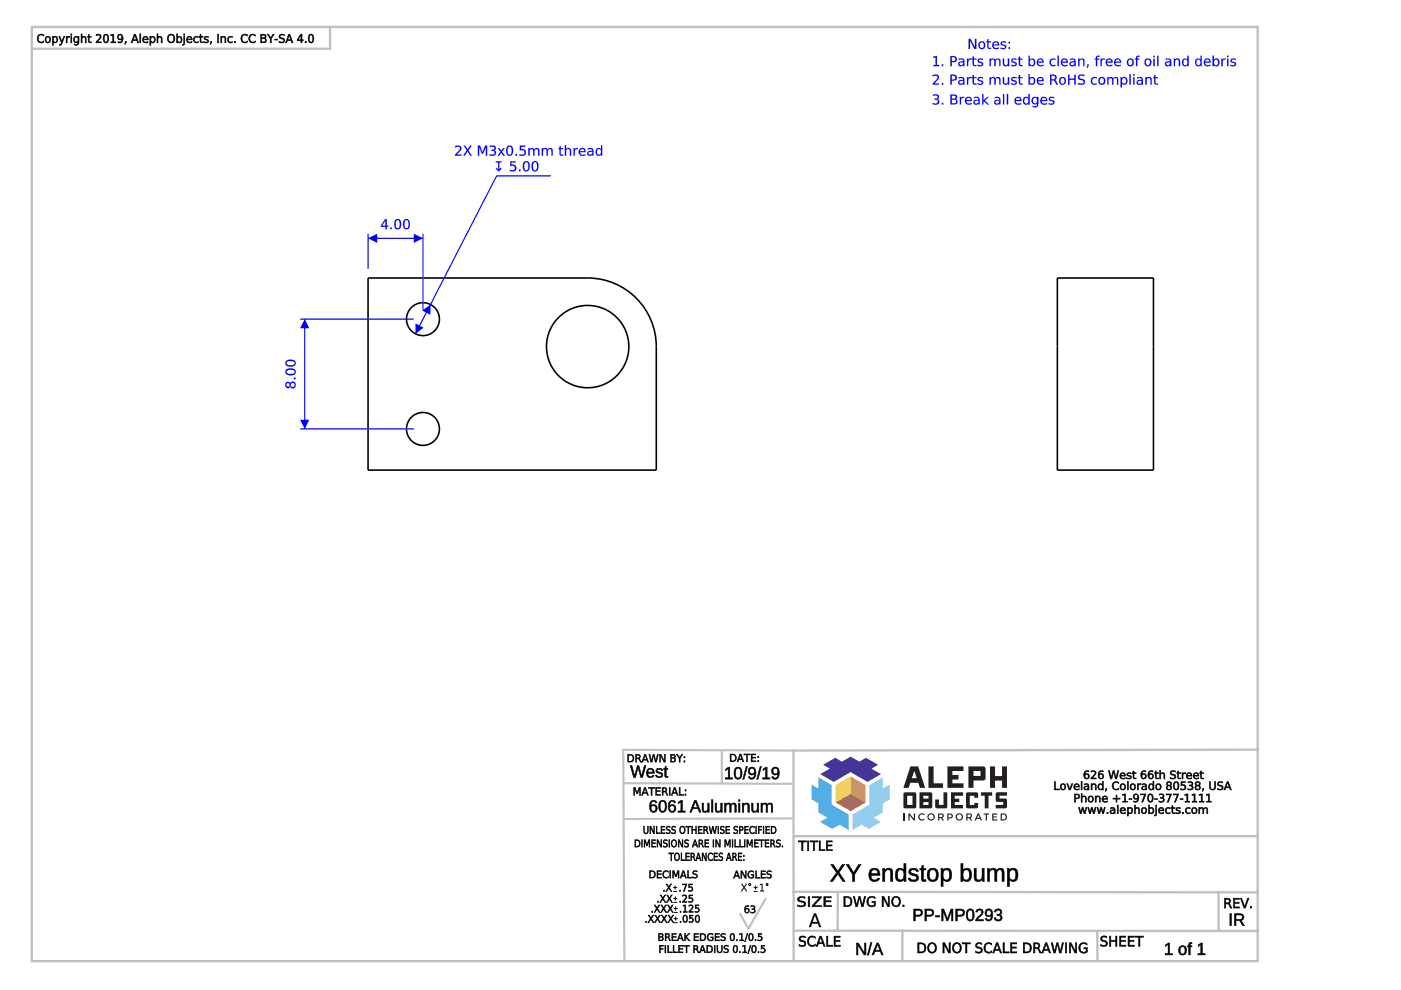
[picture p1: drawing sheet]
<svg xmlns="http://www.w3.org/2000/svg" width="297mm" height="210mm" viewBox="0 0 297 210" stroke-linecap="round" stroke-linejoin="round" font-family="sans-serif">
<g fill="none" stroke="#000" stroke-width=".34">
<path d="M78 58.9h46.6a14.5 14.5 0 0 1 14.5 14.6v26.2h-61.1zM224.2 58.9h20.4v40.8h-20.4z"/>
<circle cx="89.7" cy="67.7" r="3.5"/>
<circle cx="124.6" cy="73.5" r="8.7"/>
<circle cx="89.7" cy="90.9" r="3.5"/>
</g>
<path d="M63.6 67.7h24.1M64.6 67.7v23.2M63.6 90.9h24.1" fill="none" stroke="#00f" stroke-width=".24"/>
<g fill="#00f">
<path d="M63.6 89h2l-1 1.9z"/>
<path d="M64.6 67.7l1 1.9h-2z"/>
<path d="M61.7 81.6a.43 .43 0 0 0 .8 0 .43 .43 0 0 0-.8 0zM60.7 81.1l.5-.1 .3 .3a.66 .66 0 0 1 1-.3 .66 .66 0 0 1 .1 1 .59 .59 0 0 1-.6 .3 .59 .59 0 0 1-.5-.4 .59 .59 0 0 1-.8 .3 .59 .59 0 0 1-.1-.9zM60.7 81.6a.38 .38 0 0 0 .7 0 .38 .38 0 0 0-.7 0zM62.3 80.1h.4v.3h-.4zM60.8 78.6v.1a.87 .87 0 0 0 1.3 .5 .43 .43 0 0 0 .4-.5 .43 .43 0 0 0-.6-.3zM60.6 78.4a1.27 1.27 0 0 1 2.1 .4 1.23 1.23 0 0 1-2.2 .3zM60.8 76.7v.2a.87 .87 0 0 0 1.3 .5 .43 .43 0 0 0 .4-.5 .43 .43 0 0 0-.6-.3zM60.6 76.6a1.27 1.27 0 0 1 2.1 .4 1.23 1.23 0 0 1-2.2 .2z"/>
<path d="M61.7 81.6a.42 .42 0 0 0 .8 0 .42 .42 0 0 0-.8 0zM61.6 81.6a.45 .45 0 0 1 .9 0 .45 .45 0 0 1-.9 0zM60.6 81.1a.5 .5 0 0 1 .6-.2 .5 .5 0 0 1 .3 .4 .58 .58 0 0 1 .5-.4 .58 .58 0 0 1 .6 .3 .67 .67 0 0 1-.1 1 .67 .67 0 0 1-1-.3 .52 .52 0 0 1-.5 .4 .52 .52 0 0 1-.5-.5zM60.7 81.1a.61 .61 0 0 0-.1 .9 .61 .61 0 0 0 .9 .1v-.2a.62 .62 0 0 0 1 .2 .62 .62 0 0 0 0-1 .62 .62 0 0 0-1 .2l-.3-.3zM60.7 81.6a.37 .37 0 0 0 .7 0 .37 .37 0 0 0-.7 0zM60.7 81.6a.4 .4 0 0 1 .8 0 .4 .4 0 0 1-.8 0zM62.3 80.1h.4v.3h-.4zM62.3 80.1v.3h.4v-.3zM60.8 78.7a.57 .57 0 0 0 .2 .5 .57 .57 0 0 0 .6 .1h.3a.44 .44 0 0 0 .6-.5 .44 .44 0 0 0-.6-.4l-.8 .1zM60.8 78.6a1.17 1.17 0 0 1 1.7 .2 1.09 1.09 0 0 1-1.8 0zM60.6 78.4a1.29 1.29 0 0 1 2.1 .4 1.25 1.25 0 0 1-2.2 .3zM60.6 78.5a.78 .78 0 0 0 .1 .9 .78 .78 0 0 0 .9 .2 .78 .78 0 0 0 1.1-.8 .78 .78 0 0 0-1.1-.7l-.6 .1zM60.8 76.8a.57 .57 0 0 0 .2 .6 .57 .57 0 0 0 .6 0h.3a.44 .44 0 0 0 .6-.4 .44 .44 0 0 0-.6-.4h-.8zM60.8 76.7a1.17 1.17 0 0 1 1.7 .3 1.09 1.09 0 0 1-1.8 0zM60.6 76.6a1.29 1.29 0 0 1 2.1 .4 1.25 1.25 0 0 1-2.2 .2zM60.6 76.6a.78 .78 0 0 0 .1 .9 .78 .78 0 0 0 .9 .2 .78 .78 0 0 0 1.1-.7 .78 .78 0 0 0-1.1-.7l-.6 .1z"/>
</g>
<path d="M78 49.6v7.4M78 50.5h11.7M89.7 49.6v16.1" fill="none" stroke="#00f" stroke-width=".24"/>
<g fill="#00f">
<path d="M87.7 49.6l2 .9-2 1z"/>
<path d="M78 50.5l2-.9v1.9z"/>
<path d="M81.7 46.7l-.7 1.2h.7zM81.6 46.5h.4v1.4h.3v.2h-.3v.5h-.3v-.5h-.9v-.3zM82.8 48.2h.3v.4h-.3zM84.1 46.7a1.22 1.22 0 0 0 .2 1.7 1.08 1.08 0 0 0 0-1.7zM83.9 46.6a.79 .79 0 0 1 .9 0 .79 .79 0 0 1 .3 .9 .79 .79 0 0 1-.8 1.1 .79 .79 0 0 1-.7-1.1l.1-.6zM86 46.7a1.22 1.22 0 0 0 .2 1.7 1.08 1.08 0 0 0 0-1.7zM85.8 46.6a.79 .79 0 0 1 .9 0 .79 .79 0 0 1 .2 .9 .79 .79 0 0 1-.7 1.1 .79 .79 0 0 1-.8-1.1l.1-.6z"/>
<path d="M81.7 46.7l-.7 1.2h.7zM81.7 46.7v1.2h-.7zM81.6 46.5h.4v1.4l.3-.1v.3h-.3v.5h-.3v-.5h-1v-.3zM81.6 46.5l-.8 1.3v.3h.9v.5h.3v-.5h.3v-.2h-.3v-1.4zM82.8 48.2h.3v.4h-.3zM82.8 48.2v.4h.3v-.4zM84.1 46.7a1.22 1.22 0 0 0 .2 1.7 1.07 1.07 0 0 0 0-1.7zM84.1 46.7a.55 .55 0 0 1 .6 .2 .55 .55 0 0 1 .1 .6 .55 .55 0 0 1-.1 .7 .55 .55 0 0 1-.6 .1 1.62 1.62 0 0 1 0-1.6zM83.9 46.5a.8 .8 0 0 1 .9 .1 .8 .8 0 0 1 .3 .9 .81 .81 0 0 1-.8 1.1 .81 .81 0 0 1-.7-1.1l.1-.6zM83.9 46.6a1.26 1.26 0 0 0 .4 2 1.22 1.22 0 0 0 .2-2.1zM86 46.7a1.22 1.22 0 0 0 .2 1.7 1.07 1.07 0 0 0 0-1.7zM85.9 46.7a.55 .55 0 0 1 .7 .2 .55 .55 0 0 1 0 .6 .55 .55 0 0 1 0 .7 .55 .55 0 0 1-.7 .1 1.62 1.62 0 0 1 0-1.6zM85.8 46.5a.8 .8 0 0 1 .9 .1 .8 .8 0 0 1 .2 .9 .81 .81 0 0 1-.7 1.1 .81 .81 0 0 1-.8-1.1l.1-.6zM85.8 46.6a1.26 1.26 0 0 0 .4 2 1.22 1.22 0 0 0 .2-2.1z"/>
</g>
<circle cx="89.7" cy="67.7" r=".1" fill="#00f"/>
<path d="M105.3 37.3l-17.2 33.5" fill="none" stroke="#00f" stroke-width=".24"/>
<g fill="#00f">
<path d="M89.5 65.8l1.8-1.2-.1 2.1z"/>
<path d="M88.1 68.6l1.7 .9-1.7 1.3z"/>
</g>
<path d="M105.3 37.3h11.5" fill="none" stroke="#00f" stroke-width=".24"/>
<g fill="#00f">
<path d="M96.5 31a.74 .74 0 0 1 1-.1 .74 .74 0 0 1 .2 .9l-.9 1h1v.2h-1.3v-.2l.6-.7a.53 .53 0 0 0 .4-.5 .53 .53 0 0 0-.5-.5l-.5 .2zM98.3 30.9h.3l.5 .8 .6-.8h.3l-.7 1 .7 1.1h-.3l-.6-.9-.6 .9h-.3l.8-1.1zM101.3 30.9h.5l.5 1.4 .5-1.4h.5v2.1h-.3v-1.9l-.6 1.5h-.2l-.6-1.5v1.9h-.3zM103.8 30.9a.73 .73 0 0 1 .9 0 .73 .73 0 0 1 .3 .8l-.3 .2a.67 .67 0 0 1 .3 .9 .67 .67 0 0 1-.9 .2l-.3-.1v-.2a.57 .57 0 0 0 .7 .1 .57 .57 0 0 0 .3-.7l-.7-.1v-.3h.3a.35 .35 0 0 0 .4-.3 .35 .35 0 0 0-.4-.3l-.6 .1zM105.5 31.4h.4l.4 .6 .4-.6h.3l-.6 .8 .6 .8h-.3l-.4-.6-.5 .6h-.3l.6-.8zM107.9 31.1a1.22 1.22 0 0 0 .2 1.7 1.08 1.08 0 0 0 0-1.7zM107.7 31a.79 .79 0 0 1 .9 0 .79 .79 0 0 1 .2 .9 .79 .79 0 0 1-.7 1.1 .79 .79 0 0 1-.8-1.1l.1-.6zM109.3 32.6h.3v.4h-.3zM110.2 30.9h1.1v.2h-.8v.5a.78 .78 0 0 1 1 .9 .78 .78 0 0 1-1.2 .5l-.2-.1v-.2a.56 .56 0 0 0 .9 0 .56 .56 0 0 0-.1-.8h-.7zM112 31.4h.3v.3a.54 .54 0 0 1 .5-.3 .54 .54 0 0 1 .5 .3 .56 .56 0 0 1 .7-.3 .56 .56 0 0 1 .3 .6v1h-.2v-1a.39 .39 0 0 0-.4-.4 .39 .39 0 0 0-.4 .5v.9h-.2v-1a.39 .39 0 0 0-.5-.4 .39 .39 0 0 0-.3 .5v.9h-.3zM114.9 31.4h.2v.3a.54 .54 0 0 1 .5-.3 .54 .54 0 0 1 .5 .3 .56 .56 0 0 1 .7-.3 .56 .56 0 0 1 .4 .6v1h-.3v-1a.39 .39 0 0 0-.4-.4 .39 .39 0 0 0-.3 .5v.9h-.3v-1a.39 .39 0 0 0-.4-.4 .39 .39 0 0 0-.4 .5v.9h-.2zM118.6 31h.3v.4h.5v.2h-.5v1l.5 .2v.2l-.6-.1-.1-.1-.1-1.2h-.2v-.2h.2zM119.8 30.8h.2v.9a.58 .58 0 0 1 .7-.3 .58 .58 0 0 1 .4 .6v1h-.3v-1a.41 .41 0 0 0-.4-.4 .41 .41 0 0 0-.4 .5v.9h-.2zM121.6 31.4h.3v.3l.2-.3h.4v.3a.47 .47 0 0 0-.5 0 .47 .47 0 0 0-.1 .5v.8h-.3zM122.9 31.6a.74 .74 0 0 1 .9-.2 .74 .74 0 0 1 .4 .9h-1.2a.68 .68 0 0 0 1.1 .4v.2a.9 .9 0 0 1-1.2-.1 .9 .9 0 0 1 0-1.2zM123.1 31.7l-.1 .4h.9l-.2-.5zM124.9 32.3l-.1 .1a.42 .42 0 0 0 .5 .4 .42 .42 0 0 0 .3-.6zM124.6 31.5a.77 .77 0 0 1 1.2 .6v.9h-.2v-.2a.56 .56 0 0 1-.7 .3 .56 .56 0 0 1-.4-.7 .56 .56 0 0 1 .7-.4h.4a.56 .56 0 0 0-.4-.4 .56 .56 0 0 0-.6 .1zM126.4 31.6l.5-.2 .5 .2v-.8h.3v2.2h-.3v-.2a.69 .69 0 0 1-.9 .1 .69 .69 0 0 1-.2-.9zM126.7 31.8a.56 .56 0 0 0-.1 .7 .56 .56 0 0 0 .7 .2 .56 .56 0 0 0 .1-.8 .56 .56 0 0 0-.7-.1z"/>
<path d="M96.5 31a.76 .76 0 0 1 1-.1 .76 .76 0 0 1 .2 .9l-.9 1 1.1-.1v.3h-1.4a.57 .57 0 0 1 .4-.7l.2-.2a.51 .51 0 0 0 .4-.5 .51 .51 0 0 0-.5-.5l-.5 .2zM96.5 31v.3a.53 .53 0 0 1 .8-.2 .53 .53 0 0 1 0 .8l-.8 .9v.2h1.3v-.2h-1l.8-.8a.69 .69 0 0 0 0-1 .69 .69 0 0 0-.9-.1zM98.3 30.9h.3l.5 .8 .6-.8h.3l-.7 1 .8 1.1h-.4l-.6-.9-.6 .9h-.3l.8-1.1zM98.3 30.9l.7 1-.8 1.1h.3l.6-.9 .6 .9h.3l-.7-1.1 .7-1h-.3l-.6 .8-.5-.8zM101.3 30.9h.5l.5 1.4 .5-1.4h.5v2.1h-.3v-1.9l-.5 1.5h-.3l-.6-1.5v1.9h-.3zM101.3 30.9v2.1h.3v-1.9l.6 1.5h.2l.6-1.5v1.9h.3v-2.1h-.5l-.5 1.5-.5-1.5zM103.8 30.9a.74 .74 0 0 1 .9-.1 .74 .74 0 0 1 .3 .9l-.3 .2a.58 .58 0 0 1 .5 .5 .58 .58 0 0 1-.4 .6h-.2a.52 .52 0 0 1-.8-.4 .76 .76 0 0 0 1.1-.2l-.1-.3-.7-.1v-.3h.3a.33 .33 0 0 0 .4-.3 .33 .33 0 0 0-.4-.3l-.6 .1zM103.8 30.9v.3a.61 .61 0 0 1 1 .4l-.2 .1h-.5v.3a.48 .48 0 0 1 .8 .4 .48 .48 0 0 1-.7 .4l-.4-.1v.2a.75 .75 0 0 0 1 0 .75 .75 0 0 0 .1-1h-.2a.55 .55 0 0 0 .4-.8 .55 .55 0 0 0-.8-.2zM105.5 31.4h.4l.4 .6 .4-.6h.3l-.6 .8 .7 .8h-.4l-.4-.6-.5 .6h-.3l.6-.8zM105.5 31.4l.6 .8-.6 .8h.3l.5-.7 .4 .7h.3l-.6-.8 .6-.8h-.3l-.4 .6-.4-.6zM107.9 31.1a1.22 1.22 0 0 0 .2 1.7 1.07 1.07 0 0 0 0-1.7zM107.8 31.2a.55 .55 0 0 1 .7 .1 .55 .55 0 0 1 0 .6 .55 .55 0 0 1 0 .7 .55 .55 0 0 1-.7 .1 1.62 1.62 0 0 1 0-1.5zM107.6 31a.8 .8 0 0 1 1 0 .8 .8 0 0 1 .2 .9 .81 .81 0 0 1-.7 1.2 .81 .81 0 0 1-.8-1.2l.1-.6zM107.7 31a1.26 1.26 0 0 0 .4 2 1.22 1.22 0 0 0 .2-2.1zM109.3 32.6h.3v.4h-.3zM109.3 32.6v.4h.3v-.4zM110.2 30.9h1.2v.2h-.9v.5a.77 .77 0 0 1 1.1 .8 .77 .77 0 0 1-1.2 .6h-.3v-.4a.55 .55 0 0 0 .8 .1 .55 .55 0 0 0 0-.8l-.7 .1zM110.2 30.9v1a.58 .58 0 0 1 .8 0 .58 .58 0 0 1 .1 .8 .58 .58 0 0 1-.8 0h-.2v.2a.81 .81 0 0 0 1.1 0 .81 .81 0 0 0 .1-1.1l-.3-.2-.5 .1v-.6h.8v-.2zM112 31.4h.3v.3a.55 .55 0 0 1 .5-.3 .55 .55 0 0 1 .5 .3 .57 .57 0 0 1 .7-.3 .57 .57 0 0 1 .4 .6v1h-.3v-1a.38 .38 0 0 0-.4-.4 .38 .38 0 0 0-.4 .5v.9h-.3v-1a.38 .38 0 0 0-.4-.4 .38 .38 0 0 0-.3 .5v.9h-.3zM112 31.4v1.6h.3v-.9a.41 .41 0 0 1 .3-.5 .41 .41 0 0 1 .5 .4v1h.2v-.9a.41 .41 0 0 1 .4-.5 .41 .41 0 0 1 .4 .4v1h.2v-1a.55 .55 0 0 0-.4-.6 .55 .55 0 0 0-.6 .3 .53 .53 0 0 0-.5-.3 .53 .53 0 0 0-.5 .3v-.3zM114.8 31.4h.3v.3a.55 .55 0 0 1 .5-.3 .55 .55 0 0 1 .5 .3 .57 .57 0 0 1 .7-.3 .57 .57 0 0 1 .4 .6v1h-.3v-1a.38 .38 0 0 0-.4-.4 .38 .38 0 0 0-.3 .5v.9h-.3v-1a.38 .38 0 0 0-.4-.4 .38 .38 0 0 0-.4 .5v.9h-.3zM114.9 31.4v1.6h.2v-.9a.41 .41 0 0 1 .4-.5 .41 .41 0 0 1 .4 .4v1h.3l-.1-.9a.41 .41 0 0 1 .4-.5 .41 .41 0 0 1 .4 .4v1h.3v-1a.55 .55 0 0 0-.4-.6 .55 .55 0 0 0-.7 .3 .53 .53 0 0 0-.5-.3 .53 .53 0 0 0-.5 .3v-.3zM118.6 30.9h.3v.5h.5v.2h-.5v1l.5 .2v.2a.6 .6 0 0 1-.8-.5v-.9h-.2v-.2h.2zM118.6 31v.4h-.2v.2h.2l.1 1.1 .2 .3h.5v-.2l-.5-.1v-.2v-.9h.5v-.2h-.5v-.4zM119.7 30.8h.3v.9a.58 .58 0 0 1 .7-.3 .58 .58 0 0 1 .4 .6v1h-.3v-1a.4 .4 0 0 0-.4-.4 .4 .4 0 0 0-.4 .5v.9h-.3zM119.8 30.8v2.2h.2v-.9a.43 .43 0 0 1 .4-.5 .43 .43 0 0 1 .4 .4v1h.3v-1a.57 .57 0 0 0-.4-.6 .57 .57 0 0 0-.7 .3v-.9zM121.6 31.4h.3v.3l.2-.3h.4v.3a.45 .45 0 0 0-.4 0 .45 .45 0 0 0-.2 .5v.8h-.3zM121.6 31.4v1.6h.3v-.8a.46 .46 0 0 1 .1-.5 .46 .46 0 0 1 .5 0v-.3l-.4 .1-.2 .2v-.3zM122.9 31.6a.74 .74 0 0 1 .9-.2 .74 .74 0 0 1 .4 .9h-1.2a.7 .7 0 0 0 1.1 .3v.1a.53 .53 0 0 1-.8 .3 .88 .88 0 0 1-.4-1.4zM122.9 31.6a.88 .88 0 0 0 0 1.2 .88 .88 0 0 0 1.2 .1v-.2a.69 .69 0 0 1-.7 .1 .69 .69 0 0 1-.4-.5h1.2a.72 .72 0 0 0-.4-.9 .72 .72 0 0 0-.9 .2zM123.1 31.7l-.1 .4h.9l-.3-.5zM123.1 31.7a.46 .46 0 0 1 .6-.1 .46 .46 0 0 1 .2 .5h-.9zM124.9 32.3l-.1 .1a.37 .37 0 0 0 .3 .4 .37 .37 0 0 0 .4-.3l.1-.3zM124.9 32.3l.7-.1a.45 .45 0 0 1-.3 .6 .45 .45 0 0 1-.6-.3zM124.6 31.5a.79 .79 0 0 1 1.3 .6v.9h-.3v-.2a.57 .57 0 0 1-.7 .3 .57 .57 0 0 1-.4-.8 .57 .57 0 0 1 .7-.3h.4a.57 .57 0 0 0-.4-.4 .57 .57 0 0 0-.6 .1zM124.6 31.5v.2a.6 .6 0 0 1 1 .3 .71 .71 0 0 0-.8 .1 .71 .71 0 0 0-.3 .6 .6 .6 0 0 0 1.1 0v.3h.2v-.9a.76 .76 0 0 0-1.2-.6zM126.4 31.6a.59 .59 0 0 1 1 0v-.8h.3v2.2h-.3v-.2a.6 .6 0 0 1-.6 .3 .6 .6 0 0 1-.5-.5v-.6zM126.5 31.6a.77 .77 0 0 0-.2 1 .77 .77 0 0 0 1 .3l.1-.2v.3h.3v-2.2h-.3v.9a.58 .58 0 0 0-.9-.1zM126.7 31.8a.55 .55 0 0 0-.1 .7 .55 .55 0 0 0 .7 .1 .55 .55 0 0 0 .1-.7 .55 .55 0 0 0-.7-.1zM126.6 31.7a.59 .59 0 0 1 .9 .3 .59 .59 0 0 1-.3 .8 .62 .62 0 0 1-.7-.3 .62 .62 0 0 1 .1-.8z"/>
<path d="M105.1 34.2h1.2v.2h-.4v1.5l.3-.3 .2 .2-.6 .5-.7-.5 .2-.2 .3 .3v-1.5h-.5zM108.2 34.2h1.1v.2h-.8v.6a.78 .78 0 0 1 1 .8 .78 .78 0 0 1-1.2 .5h-.2v-.3a.56 .56 0 0 0 .8 0 .56 .56 0 0 0 0-.8l-.7 .1zM110 35.9h.3v.4h-.3zM111.4 34.4a1.22 1.22 0 0 0 .2 1.7 1.08 1.08 0 0 0 0-1.7zM111.2 34.3a.79 .79 0 0 1 .9 .1 .79 .79 0 0 1 .2 .9 .79 .79 0 0 1-.7 1.1 .79 .79 0 0 1-.8-1.1l.1-.7zM113.2 34.4a1.22 1.22 0 0 0 .2 1.7 1.08 1.08 0 0 0 0-1.7zM113 34.3a.79 .79 0 0 1 .9 .1 .79 .79 0 0 1 .3 .9 .79 .79 0 0 1-.8 1.1 .79 .79 0 0 1-.7-1.1l.1-.7z"/>
<path d="M105.1 34.2h1.3v.2h-.5l-.1 1.5 .4-.3 .2 .2-.6 .5-.7-.5 .2-.2 .3 .3v-1.5h-.5zM105.1 34.2v.2h.5v1.6l-.3-.4-.2 .2 .7 .5 .6-.5-.2-.2-.4 .4v-1.6h.5v-.2zM108.2 34.2h1.1v.2h-.8v.6a.77 .77 0 0 1 1 .7 .77 .77 0 0 1-1.1 .6h-.3v-.4a.55 .55 0 0 0 .8 .1 .55 .55 0 0 0 0-.8l-.7 .1zM108.2 34.2v1.1a.58 .58 0 0 1 .8-.1 .58 .58 0 0 1 .1 .8 .58 .58 0 0 1-.9 0h-.1v.2a.81 .81 0 0 0 1.1 0 .81 .81 0 0 0 .1-1.1l-.4-.2-.5 .1v-.6h.9v-.2zM110 35.9h.4v.4h-.4zM110 35.9v.4h.3v-.4zM111.4 34.4a1.22 1.22 0 0 0 .2 1.7 1.07 1.07 0 0 0 0-1.7zM111.3 34.5a.55 .55 0 0 1 .7 .1 .55 .55 0 0 1 0 .7 .55 .55 0 0 1 0 .6 .55 .55 0 0 1-.7 .1 1.62 1.62 0 0 1 0-1.5zM111.2 34.3a.8 .8 0 0 1 .9 0 .8 .8 0 0 1 .2 1 .81 .81 0 0 1-.7 1.1 .81 .81 0 0 1-.8-1.1l.1-.7zM111.2 34.3a1.26 1.26 0 0 0 .4 2 1.22 1.22 0 0 0 .2-2.1zM113.2 34.4a1.22 1.22 0 0 0 .2 1.7 1.07 1.07 0 0 0 0-1.7zM113.2 34.5a.55 .55 0 0 1 .6 .1 .55 .55 0 0 1 .1 .7 .55 .55 0 0 1-.1 .6 .55 .55 0 0 1-.6 .1 1.62 1.62 0 0 1 0-1.5zM113 34.3a.8 .8 0 0 1 1 0 .8 .8 0 0 1 .2 1 .81 .81 0 0 1-.8 1.1 .81 .81 0 0 1-.7-1.1l.1-.7zM113 34.3a1.26 1.26 0 0 0 .4 2 1.22 1.22 0 0 0 .2-2.1z"/>
<path d="M205.4 8.3h.4l.9 1.7v-1.7h.3v2.1h-.4l-.9-1.8v1.8h-.3zM207.8 9.1a.56 .56 0 0 0 0 .8 .56 .56 0 0 0 .7 .1 .56 .56 0 0 0 .1-.7 .56 .56 0 0 0-.8-.2zM207.4 9.5a.8 .8 0 0 1 1.6 0 .8 .8 0 0 1-1.6 0zM209.3 8.3h.3v.5h.5v.2h-.5v1l.5 .2v.2l-.6-.1-.1-.1-.1-1.2h-.2v-.2h.2zM210.6 9a.74 .74 0 0 1 .9-.2 .74 .74 0 0 1 .3 .8h-1.2a.68 .68 0 0 0 1.2 .4v.3a.9 .9 0 0 1-1.2-.1 .9 .9 0 0 1 0-1.2zM210.8 9.1l-.2 .3h1l-.3-.4zM212.3 8.9l.9-.1 .1 .3a.43 .43 0 0 0-.5-.2 .43 .43 0 0 0-.3 .4 .65 .65 0 0 1 .6 .3 .65 .65 0 0 1 .1 .7l-.9 .1-.2-.1v-.3a.56 .56 0 0 0 1-.1l-.1-.1a.64 .64 0 0 1-.6-.2 .64 .64 0 0 1-.1-.7zM213.8 10h.3v.4h-.3zM213.8 8.9h.3v.3h-.3z"/>
<path d="M205.4 8.2h.4l.9 1.8v-1.8h.3v2.2h-.4l-.9-1.8v1.8h-.3zM205.4 8.3v2.1h.3v-1.8l.9 1.8h.4v-2.1h-.3v1.7l-.9-1.7zM207.8 9.1a.55 .55 0 0 0 0 .8 .55 .55 0 0 0 .7 .1 .55 .55 0 0 0 .1-.7 .55 .55 0 0 0-.8-.2zM207.8 9.1a.59 .59 0 0 1 .8 .3 .59 .59 0 0 1-.2 .8 .62 .62 0 0 1-.7-.4 .62 .62 0 0 1 .1-.7zM207.3 9.5a.85 .85 0 0 1 1.7 0 .85 .85 0 0 1-1.7 0zM207.4 9.5a.8 .8 0 0 0 1.6 0 .8 .8 0 0 0-1.6 0zM209.3 8.3h.3v.5h.5v.2h-.5v1l.5 .1v.3a.6 .6 0 0 1-.8-.6v-.8h-.2v-.2h.2zM209.3 8.3v.5h-.2v.2h.2l.1 1.1 .2 .2 .5 .1v-.2l-.5-.1v-.3v-.8h.5v-.2h-.5v-.5zM210.6 9a.74 .74 0 0 1 .9-.2 .74 .74 0 0 1 .3 .9l-1.2-.1a.7 .7 0 0 0 1.2 .4 .53 .53 0 0 1-.9 .4 .88 .88 0 0 1-.3-1.4zM210.6 9a.88 .88 0 0 0 0 1.2 .88 .88 0 0 0 1.2 .1v-.2a.69 .69 0 0 1-.7 .1 .69 .69 0 0 1-.5-.6h1.2a.72 .72 0 0 0-.3-.8 .72 .72 0 0 0-.9 .2zM210.8 9.1l-.2 .3h1l-.3-.4zM210.8 9.1a.46 .46 0 0 1 .5-.1 .46 .46 0 0 1 .3 .4l-1 .1zM212.3 8.9l.3-.2a.43 .43 0 0 1 .5 0 .43 .43 0 0 1 .2 .4 .42 .42 0 0 0-.5-.2 .42 .42 0 0 0-.3 .4l.3 .2a.52 .52 0 0 1 .6 .6 .52 .52 0 0 1-.8 .3l-.5-.1 .1-.3a.55 .55 0 0 0 .9-.1l-.8-.4-.2-.3zM212.3 8.9a.46 .46 0 0 0-.1 .5 .46 .46 0 0 0 .5 .3l.3 .1a.36 .36 0 0 1-.1 .4 .36 .36 0 0 1-.5 0l-.3-.2v.3a.73 .73 0 0 0 1.2-.5l-.9-.5a.53 .53 0 0 1 .9-.2v-.3zM213.8 10h.4v.4h-.4zM213.8 10v.4h.3v-.4zM213.8 8.9h.4v.3h-.4zM213.8 8.9v.3h.3v-.3z"/>
<path d="M197.8 12l.8-.1v1.9h.5v.2h-1.2v-.2h.5v-1.6l-.6 .1zM199.7 13.7h.3v.3h-.3zM201.8 12.1v.8h.4a.4 .4 0 0 0 .4-.4 .4 .4 0 0 0-.4-.4zM201.5 11.9h.7a.64 .64 0 0 1 .7 .6 .64 .64 0 0 1-.7 .7h-.4v.8h-.3zM203.5 13.3l-.1 .1a.42 .42 0 0 0 .6 .4 .42 .42 0 0 0 .2-.6zM203.3 12.5a.77 .77 0 0 1 1.2 .6v.9h-.3v-.2a.56 .56 0 0 1-.7 .3 .56 .56 0 0 1-.3-.7 .56 .56 0 0 1 .7-.4h.3a.56 .56 0 0 0-.4-.4 .56 .56 0 0 0-.5 .1zM205 12.4h.3v.3l.2-.2 .5-.1v.3a.47 .47 0 0 0-.5 0 .47 .47 0 0 0-.2 .5v.8h-.3zM206.2 12h.3v.4h.5v.2h-.5v1.1l.5 .1v.2h-.6l-.1-.2-.1-1.2h-.2v-.2h.2zM207.4 12.5l.9-.1 .1 .3a.43 .43 0 0 0-.5-.2 .43 .43 0 0 0-.3 .5 .65 .65 0 0 1 .6 .2 .65 .65 0 0 1 .1 .7l-.9 .1h-.1v-.3a.56 .56 0 0 0 .9-.2l-.1-.1a.64 .64 0 0 1-.6-.2 .64 .64 0 0 1-.1-.7zM209.8 12.4h.3v.3a.54 .54 0 0 1 .5-.3 .54 .54 0 0 1 .5 .3 .56 .56 0 0 1 .6-.3 .56 .56 0 0 1 .4 .7v.9h-.2v-.9a.39 .39 0 0 0-.5-.5 .39 .39 0 0 0-.3 .5v.9h-.3v-.9a.39 .39 0 0 0-.4-.5 .39 .39 0 0 0-.3 .5v.9h-.3zM212.6 12.4h.3v1a.41 .41 0 0 0 .4 .4 .41 .41 0 0 0 .4-.5v-.9h.3v1.6h-.3v-.2a.58 .58 0 0 1-.7 .2 .58 .58 0 0 1-.4-.6zM214.5 12.5l.9-.1 .1 .3a.43 .43 0 0 0-.5-.2 .43 .43 0 0 0-.3 .5 .65 .65 0 0 1 .7 .2 .65 .65 0 0 1 0 .7l-.9 .1h-.1v-.3a.56 .56 0 0 0 .9-.2v-.1a.64 .64 0 0 1-.7-.2 .64 .64 0 0 1-.1-.7zM216 12h.3v.4h.5v.2h-.5v1.1l.5 .1v.2h-.6l-.1-.2-.1-1.2h-.2v-.2h.2zM218.4 12.8a.56 .56 0 0 0 0 .7 .56 .56 0 0 0 .7 .2 .56 .56 0 0 0 .1-.8 .56 .56 0 0 0-.8-.1zM218.1 11.8h.2v.9a.69 .69 0 0 1 1-.2 .69 .69 0 0 1 .2 1 .62 .62 0 0 1-.5 .5 .62 .62 0 0 1-.7-.2v.2h-.2zM220 12.6a.74 .74 0 0 1 .9-.1 .74 .74 0 0 1 .4 .8h-1.2a.68 .68 0 0 0 1.1 .4v.2a.9 .9 0 0 1-1.2-.1 .9 .9 0 0 1 0-1.2zM220.2 12.7l-.1 .4h.9l-.2-.5zM222.7 12.6l.7-.2 .4 .1v.2a.61 .61 0 0 0-.8 .1 .61 .61 0 0 0 0 .8 .61 .61 0 0 0 .8 .1v.3a.86 .86 0 0 1-1.1-.2 .86 .86 0 0 1 0-1.2zM224.2 11.8h.3v2.2h-.3zM225.1 12.6a.74 .74 0 0 1 .9-.1 .74 .74 0 0 1 .4 .8h-1.2a.68 .68 0 0 0 1.1 .4v.2a.9 .9 0 0 1-1.1-.1 .9 .9 0 0 1-.1-1.2zM225.4 12.7l-.2 .4h.9l-.2-.5zM227.1 13.3l-.1 .1a.42 .42 0 0 0 .5 .4 .42 .42 0 0 0 .3-.6zM226.9 12.5a.77 .77 0 0 1 1.2 .6v.9h-.3v-.2a.56 .56 0 0 1-.7 .3 .56 .56 0 0 1-.3-.7 .56 .56 0 0 1 .7-.4h.3a.56 .56 0 0 0-.4-.4 .56 .56 0 0 0-.5 .1zM228.6 12.4h.3v.3a.58 .58 0 0 1 .7-.3 .58 .58 0 0 1 .3 .7v.9h-.2v-.9a.41 .41 0 0 0-.5-.5 .41 .41 0 0 0-.3 .5v.9h-.3zM230.5 13.7h.3v.2l-.2 .5h-.2zM232.5 11.9l.6-.1v.2l-.5 .2v.2h.4v.2h-.4v1.4h-.2v-1.4h-.3v-.2h.3zM233.3 12.4h.3v.3l.2-.2 .5-.1v.3a.47 .47 0 0 0-.5 0 .47 .47 0 0 0-.2 .5v.8h-.3zM234.6 12.6a.74 .74 0 0 1 .9-.1 .74 .74 0 0 1 .4 .8h-1.2a.68 .68 0 0 0 1.1 .4v.2a.9 .9 0 0 1-1.2-.1 .9 .9 0 0 1 0-1.2zM234.9 12.7l-.2 .4h.9l-.2-.5zM236.4 12.6a.74 .74 0 0 1 .9-.1 .74 .74 0 0 1 .4 .8h-1.2a.68 .68 0 0 0 1.1 .4v.2a.9 .9 0 0 1-1.2-.1 .9 .9 0 0 1 0-1.2zM236.6 12.7l-.1 .4h.9l-.2-.5zM239.3 12.8a.56 .56 0 0 0-.1 .7 .56 .56 0 0 0 .8 .2 .56 .56 0 0 0 .1-.8 .56 .56 0 0 0-.8-.1zM238.9 13.2a.8 .8 0 0 1 1.6 0 .8 .8 0 0 1-1.6 0zM241 11.9l.6-.1v.2l-.5 .2v.2h.5v.2h-.5v1.4h-.2v-1.4h-.3v-.2h.3zM243.1 12.8a.56 .56 0 0 0-.1 .7 .56 .56 0 0 0 .7 .2 .56 .56 0 0 0 .1-.8 .56 .56 0 0 0-.7-.1zM242.6 13.2a.8 .8 0 0 1 1.6 0 .8 .8 0 0 1-1.6 0zM244.5 12.4h.3v1.6h-.3zM244.5 11.8h.3v.3h-.3zM245.4 11.8h.2v2.2h-.2zM247.4 13.3l-.1 .1a.42 .42 0 0 0 .5 .4 .42 .42 0 0 0 .3-.6zM247.1 12.5a.77 .77 0 0 1 1.2 .6v.9h-.2v-.2a.56 .56 0 0 1-.7 .3 .56 .56 0 0 1-.4-.7 .56 .56 0 0 1 .7-.4h.4a.56 .56 0 0 0-.4-.4 .56 .56 0 0 0-.6 .1zM248.9 12.4h.2v.3a.58 .58 0 0 1 .7-.3 .58 .58 0 0 1 .4 .7v.9h-.3v-.9a.41 .41 0 0 0-.4-.5 .41 .41 0 0 0-.4 .5v.9h-.2zM250.8 12.6l.5-.2 .5 .3v-.9h.2v2.2h-.2v-.2a.69 .69 0 0 1-1 .1 .69 .69 0 0 1-.2-.9zM251 12.8a.56 .56 0 0 0-.1 .7 .56 .56 0 0 0 .7 .2 .56 .56 0 0 0 .1-.8 .56 .56 0 0 0-.7-.1zM253.6 12.6l.4-.2 .5 .3v-.9h.3v2.2h-.3v-.2a.69 .69 0 0 1-.9 .1 .69 .69 0 0 1-.2-.9zM253.8 12.8a.56 .56 0 0 0-.1 .7 .56 .56 0 0 0 .7 .2 .56 .56 0 0 0 .1-.8 .56 .56 0 0 0-.7-.1zM255.4 12.6a.74 .74 0 0 1 .9-.1 .74 .74 0 0 1 .4 .8h-1.2a.68 .68 0 0 0 1.1 .4v.2a.9 .9 0 0 1-1.2-.1 .9 .9 0 0 1 0-1.2zM255.7 12.7l-.2 .4h.9l-.2-.5zM257.5 12.8a.56 .56 0 0 0-.1 .7 .56 .56 0 0 0 .7 .2 .56 .56 0 0 0 .1-.8 .56 .56 0 0 0-.7-.1zM257.1 11.8h.3v.9a.69 .69 0 0 1 .9-.2 .69 .69 0 0 1 .2 1 .62 .62 0 0 1-.4 .5 .62 .62 0 0 1-.7-.2v.2h-.3zM259 12.4h.2v.3l.2-.2 .5-.1v.3a.47 .47 0 0 0-.5 0 .47 .47 0 0 0-.2 .5v.8h-.2zM260.2 12.4h.2v1.6h-.2zM260.2 11.8h.2v.3h-.2zM261 12.5l.9-.1 .1 .3a.43 .43 0 0 0-.5-.2 .43 .43 0 0 0-.3 .5 .65 .65 0 0 1 .6 .2 .65 .65 0 0 1 .1 .7l-.9 .1h-.1v-.3a.56 .56 0 0 0 .9-.2l-.1-.1a.64 .64 0 0 1-.6-.2 .64 .64 0 0 1-.1-.7z"/>
<path d="M197.8 12l.9-.1-.1 1.9h.5v.2h-1.2v-.2h.5v-1.6l-.6 .1zM197.8 12v.3l.6-.2v1.7h-.5v.2h1.2v-.2h-.5v-1.9zM199.7 13.6h.3v.4h-.3zM199.7 13.7v.3h.3v-.3zM201.8 12.1v.8h.4a.38 .38 0 0 0 .4-.4 .38 .38 0 0 0-.4-.4zM201.8 12.1h.4a.41 .41 0 0 1 .4 .4 .41 .41 0 0 1-.4 .4h-.4zM201.5 11.9h.7a.65 .65 0 0 1 .7 .6 .65 .65 0 0 1-.7 .7h-.4v.8h-.3zM201.5 11.9v2.1h.3v-.8a.72 .72 0 0 0 .9-.2 .72 .72 0 0 0 0-.9zM203.5 13.3v.1a.37 .37 0 0 0 .3 .5 .37 .37 0 0 0 .4-.4v-.3zM203.5 13.3l.7-.1a.45 .45 0 0 1-.2 .6 .45 .45 0 0 1-.6-.3zM203.3 12.5a.79 .79 0 0 1 1.2 .6v.9h-.3v-.2a.57 .57 0 0 1-.7 .3 .57 .57 0 0 1-.3-.7 .57 .57 0 0 1 .7-.4h.3a.57 .57 0 0 0-.4-.4 .57 .57 0 0 0-.5 .2zM203.3 12.5v.2a.6 .6 0 0 1 1 .3 .71 .71 0 0 0-.8 .1 .71 .71 0 0 0-.3 .7 .6 .6 0 0 0 1.1-.1l-.1 .3h.3v-.9a.76 .76 0 0 0-1.2-.6zM205 12.4h.3v.3l.2-.3h.5v.3a.45 .45 0 0 0-.5 0 .45 .45 0 0 0-.2 .5v.8h-.3zM205 12.4v1.6h.3v-.8a.46 .46 0 0 1 .1-.5 .46 .46 0 0 1 .6 0v-.3l-.5 .1-.2 .2v-.3zM206.2 12h.3v.4h.5v.2h-.5v1l.5 .2v.2a.6 .6 0 0 1-.8-.5v-.9h-.2v-.2h.2zM206.2 12v.4h-.2v.2h.2l.1 1.1 .2 .3h.5v-.2h-.5v-.3v-.9h.5v-.2h-.5v-.4zM207.4 12.5l.3-.1a.43 .43 0 0 1 .5-.1 .43 .43 0 0 1 .2 .4 .42 .42 0 0 0-.5-.1 .42 .42 0 0 0-.3 .4l.4 .1a.52 .52 0 0 1 .5 .7 .52 .52 0 0 1-.8 .3l-.5-.1 .1-.3a.55 .55 0 0 0 .9-.2l-.8-.3-.1-.3zM207.4 12.5a.46 .46 0 0 0-.1 .6 .46 .46 0 0 0 .5 .2l.3 .1a.36 .36 0 0 1-.1 .5 .36 .36 0 0 1-.5-.1l-.2-.1v.2a.73 .73 0 0 0 1.1-.5l-.9-.5a.53 .53 0 0 1 .9-.2v-.2zM209.8 12.4h.3v.3a.55 .55 0 0 1 .5-.3 .55 .55 0 0 1 .5 .3 .57 .57 0 0 1 .6-.3 .57 .57 0 0 1 .4 .7v.9h-.3v-.9a.38 .38 0 0 0-.4-.5 .38 .38 0 0 0-.3 .5v.9h-.3v-.9a.38 .38 0 0 0-.4-.5 .38 .38 0 0 0-.3 .5v.9h-.3zM209.8 12.4v1.6h.3v-.9a.41 .41 0 0 1 .3-.5 .41 .41 0 0 1 .4 .5v.9h.3v-.9a.41 .41 0 0 1 .3-.5 .41 .41 0 0 1 .5 .5v.9h.2v-.9a.55 .55 0 0 0-.4-.7 .55 .55 0 0 0-.7 .4 .53 .53 0 0 0-.4-.4 .53 .53 0 0 0-.5 .3v-.3zM212.6 12.4h.3v1a.4 .4 0 0 0 .4 .4 .4 .4 0 0 0 .4-.5v-.9h.3v1.6h-.3v-.2a.58 .58 0 0 1-.7 .2 .58 .58 0 0 1-.4-.6zM212.6 12.4v1a.57 .57 0 0 0 .4 .6 .57 .57 0 0 0 .7-.3v.3h.3v-1.6h-.3v.9a.43 .43 0 0 1-.4 .6 .43 .43 0 0 1-.4-.5v-1zM214.5 12.5l.3-.1a.43 .43 0 0 1 .5-.1 .43 .43 0 0 1 .2 .4 .42 .42 0 0 0-.5-.1 .42 .42 0 0 0-.3 .4l.4 .1a.52 .52 0 0 1 .5 .7 .52 .52 0 0 1-.8 .3l-.4-.1v-.3a.55 .55 0 0 0 .9-.2l-.8-.3-.1-.3zM214.6 12.5a.46 .46 0 0 0-.1 .6 .46 .46 0 0 0 .4 .2l.4 .1a.36 .36 0 0 1-.2 .5 .36 .36 0 0 1-.4-.1l-.3-.1v.2a.73 .73 0 0 0 1.1-.5l-.9-.5a.53 .53 0 0 1 .9-.2v-.2zM216 12h.3v.4h.5v.2h-.5v1l.5 .2v.2a.6 .6 0 0 1-.8-.5v-.9h-.2v-.2h.2zM216 12v.4h-.2v.2h.2v1.1l.3 .3h.5v-.2h-.5v-.3v-.9h.5v-.2h-.5v-.4zM218.5 12.8a.55 .55 0 0 0-.1 .7 .55 .55 0 0 0 .7 .2 .55 .55 0 0 0 .1-.8 .55 .55 0 0 0-.7-.1zM218.4 12.8a.59 .59 0 0 1 .9 .2 .59 .59 0 0 1-.3 .8 .62 .62 0 0 1-.7-.3 .62 .62 0 0 1 .1-.7zM218 11.8h.3v.9a.6 .6 0 0 1 .6-.3 .6 .6 0 0 1 .5 .4 .77 .77 0 0 1 0 1 .77 .77 0 0 1-1 .1l-.1-.1v.2h-.3zM218.1 11.8v2.2h.2v-.3a.68 .68 0 0 0 .9 .2 .68 .68 0 0 0 .3-.9 .61 .61 0 0 0-.5-.6 .61 .61 0 0 0-.7 .3v-.9zM220 12.6a.74 .74 0 0 1 .9-.2 .74 .74 0 0 1 .4 .9h-1.2a.7 .7 0 0 0 1.1 .4 .53 .53 0 0 1-.8 .3 .88 .88 0 0 1-.4-1.4zM220 12.6a.88 .88 0 0 0 0 1.2 .88 .88 0 0 0 1.2 .1v-.2a.69 .69 0 0 1-.7 .1 .69 .69 0 0 1-.4-.5h1.2a.72 .72 0 0 0-.4-.8 .72 .72 0 0 0-.9 .1zM220.3 12.7l-.2 .4h.9l-.2-.4zM220.2 12.7a.46 .46 0 0 1 .6-.1 .46 .46 0 0 1 .2 .5h-.9zM222.7 12.6l.4-.2a.43 .43 0 0 1 .5-.1 .43 .43 0 0 1 .2 .5 .6 .6 0 0 0-.8 0 .6 .6 0 0 0 0 .8 .6 .6 0 0 0 .8 .1 .44 .44 0 0 1-.3 .4 .44 .44 0 0 1-.4-.1 .9 .9 0 0 1-.4-1.4zM222.7 12.6a.84 .84 0 0 0 0 1.1 .84 .84 0 0 0 1.1 .2v-.2a.62 .62 0 0 1-.9-.1 .62 .62 0 0 1 0-.8 .62 .62 0 0 1 .9-.1v-.2l-.4-.1zM224.2 11.8h.3v2.2h-.3zM224.2 11.8v2.2h.3v-2.2zM225.1 12.6a.74 .74 0 0 1 .9-.2 .74 .74 0 0 1 .4 .9h-1.2a.7 .7 0 0 0 1.2 .4 .53 .53 0 0 1-.9 .3 .88 .88 0 0 1-.4-1.4zM225.2 12.6a.88 .88 0 0 0 0 1.2 .88 .88 0 0 0 1.1 .1l.1-.2a.69 .69 0 0 1-.8 .1 .69 .69 0 0 1-.4-.5h1.2a.72 .72 0 0 0-.4-.8 .72 .72 0 0 0-.8 .1zM225.4 12.7l-.2 .4h.9l-.2-.4zM225.4 12.7a.46 .46 0 0 1 .5-.1 .46 .46 0 0 1 .2 .5h-.9zM227.1 13.3l-.1 .1a.37 .37 0 0 0 .3 .5 .37 .37 0 0 0 .5-.4v-.3zM227.1 13.3l.7-.1a.45 .45 0 0 1-.2 .6 .45 .45 0 0 1-.6-.3zM226.8 12.5a.79 .79 0 0 1 1.3 .6v.9h-.3v-.2a.57 .57 0 0 1-.7 .3 .57 .57 0 0 1-.3-.7 .57 .57 0 0 1 .7-.4h.3a.57 .57 0 0 0-.4-.4 .57 .57 0 0 0-.6 .2zM226.9 12.5v.2a.6 .6 0 0 1 .9 .3 .71 .71 0 0 0-.7 .1 .71 .71 0 0 0-.3 .7 .6 .6 0 0 0 1-.1v.3h.3v-.9a.76 .76 0 0 0-1.2-.6zM228.6 12.4h.3v.3a.58 .58 0 0 1 .7-.3 .58 .58 0 0 1 .4 .7v.9h-.3v-.9a.4 .4 0 0 0-.5-.5 .4 .4 0 0 0-.3 .5v.9h-.3zM228.6 12.4v1.6h.3v-.9a.43 .43 0 0 1 .3-.5 .43 .43 0 0 1 .5 .5v.9h.2v-.9a.57 .57 0 0 0-.4-.7 .57 .57 0 0 0-.6 .3v-.3zM230.5 13.6h.3v.3l-.2 .5h-.2zM230.5 13.7l-.1 .7h.2l.2-.5v-.2zM232.5 11.9l.6-.1v.2l-.5 .2v.2h.5v.2h-.5v1.4h-.3l.1-1.4h-.3v-.2h.3zM232.5 11.9l-.1 .5h-.3v.2h.3v1.4h.2v-1.4h.4v-.2h-.4v-.2l.5-.2v-.2zM233.3 12.4h.3v.3l.2-.3h.5v.3a.45 .45 0 0 0-.5 0 .45 .45 0 0 0-.2 .5v.8h-.3zM233.3 12.4v1.6h.3v-.8a.46 .46 0 0 1 .1-.5 .46 .46 0 0 1 .6 0v-.3l-.5 .1-.2 .2v-.3zM234.6 12.6a.74 .74 0 0 1 .9-.2 .74 .74 0 0 1 .4 .9h-1.2a.7 .7 0 0 0 1.1 .4 .53 .53 0 0 1-.8 .3 .88 .88 0 0 1-.4-1.4zM234.6 12.6a.88 .88 0 0 0 0 1.2 .88 .88 0 0 0 1.2 .1v-.2a.69 .69 0 0 1-.7 .1 .69 .69 0 0 1-.4-.5h1.2a.72 .72 0 0 0-.4-.8 .72 .72 0 0 0-.9 .1zM234.9 12.7l-.2 .4h.9l-.2-.4zM234.8 12.7a.46 .46 0 0 1 .6-.1 .46 .46 0 0 1 .2 .5h-.9zM236.4 12.6a.74 .74 0 0 1 .9-.2 .74 .74 0 0 1 .4 .9h-1.2a.7 .7 0 0 0 1.1 .4 .53 .53 0 0 1-.8 .3 .88 .88 0 0 1-.4-1.4zM236.4 12.6a.88 .88 0 0 0 0 1.2 .88 .88 0 0 0 1.2 .1v-.2a.69 .69 0 0 1-.7 .1 .69 .69 0 0 1-.4-.5h1.2a.72 .72 0 0 0-.4-.8 .72 .72 0 0 0-.9 .1zM236.7 12.7l-.2 .4h.9l-.2-.4zM236.6 12.7a.46 .46 0 0 1 .6-.1 .46 .46 0 0 1 .2 .5h-.9zM239.3 12.8a.55 .55 0 0 0-.1 .7 .55 .55 0 0 0 .8 .2 .55 .55 0 0 0 .1-.8 .55 .55 0 0 0-.8-.1zM239.3 12.8a.59 .59 0 0 1 .8 .2 .59 .59 0 0 1-.3 .8 .62 .62 0 0 1-.6-.3 .62 .62 0 0 1 .1-.7zM238.8 13.2a.85 .85 0 0 1 1.7 0 .85 .85 0 0 1-1.7 0zM238.9 13.2a.79 .79 0 0 0 1.5 0 .79 .79 0 0 0-1.5 0zM241 11.9l.6-.1v.2l-.5 .2v.2h.5v.2h-.5v1.4h-.3l.1-1.4h-.3v-.2h.3zM241 11.9l-.1 .5h-.3v.2h.3v1.4h.2v-1.4h.5v-.2h-.5v-.2l.5-.2v-.2zM243.1 12.8a.55 .55 0 0 0-.1 .7 .55 .55 0 0 0 .7 .2 .55 .55 0 0 0 .1-.8 .55 .55 0 0 0-.7-.1zM243 12.8a.59 .59 0 0 1 .9 .2 .59 .59 0 0 1-.3 .8 .62 .62 0 0 1-.7-.3 .62 .62 0 0 1 .1-.7zM242.6 13.2a.82 .82 0 0 1 1.6 0 .82 .82 0 0 1-1.6 0zM242.6 13.2a.8 .8 0 0 0 1.6 0 .8 .8 0 0 0-1.6 0zM244.5 12.4h.3v1.6h-.3zM244.5 12.4v1.6h.3v-1.6zM244.5 11.8h.3v.4h-.3zM244.5 11.8v.3h.3v-.3zM245.3 11.8h.3v2.2h-.3zM245.4 11.8v2.2h.2v-2.2zM247.4 13.3l-.1 .1a.37 .37 0 0 0 .3 .5 .37 .37 0 0 0 .4-.4l.1-.3zM247.4 13.3l.7-.1a.45 .45 0 0 1-.3 .6 .45 .45 0 0 1-.6-.3zM247.1 12.5a.79 .79 0 0 1 1.2 .6v.9h-.2v-.2a.57 .57 0 0 1-.8 .3 .57 .57 0 0 1-.3-.7 .57 .57 0 0 1 .7-.4h.4a.57 .57 0 0 0-.4-.4 .57 .57 0 0 0-.6 .2zM247.1 12.5v.2a.6 .6 0 0 1 1 .3 .71 .71 0 0 0-.8 .1 .71 .71 0 0 0-.3 .7 .6 .6 0 0 0 1.1-.1v.3h.2v-.9a.76 .76 0 0 0-1.2-.6zM248.8 12.4h.3v.3a.58 .58 0 0 1 .7-.3 .58 .58 0 0 1 .4 .7v.9h-.3v-.9a.4 .4 0 0 0-.4-.5 .4 .4 0 0 0-.4 .5v.9h-.3zM248.9 12.4v1.6h.2v-.9a.43 .43 0 0 1 .4-.5 .43 .43 0 0 1 .4 .5v.9h.3v-.9a.57 .57 0 0 0-.4-.7 .57 .57 0 0 0-.7 .3v-.3zM250.8 12.6a.59 .59 0 0 1 1 .1l-.1-.9h.3v2.2h-.3l.1-.2a.6 .6 0 0 1-.6 .3 .6 .6 0 0 1-.5-.4l-.1-.7zM250.8 12.6a.77 .77 0 0 0-.2 1.1 .77 .77 0 0 0 1.1 .2l.1-.2v.3h.2v-2.2h-.2v.9a.58 .58 0 0 0-1-.1zM251 12.8a.55 .55 0 0 0-.1 .7 .55 .55 0 0 0 .7 .2 .55 .55 0 0 0 .1-.8 .55 .55 0 0 0-.7-.1zM251 12.8a.59 .59 0 0 1 .8 .2 .59 .59 0 0 1-.3 .8 .62 .62 0 0 1-.6-.3 .62 .62 0 0 1 .1-.7zM253.5 12.6a.59 .59 0 0 1 1 .1v-.9h.3v2.2h-.3v-.2a.6 .6 0 0 1-.5 .3 .6 .6 0 0 1-.6-.4v-.7zM253.6 12.6a.77 .77 0 0 0-.2 1.1 .77 .77 0 0 0 1 .2l.1-.2v.3h.3v-2.2h-.3v.9a.58 .58 0 0 0-.9-.1zM253.8 12.8a.55 .55 0 0 0-.1 .7 .55 .55 0 0 0 .7 .2 .55 .55 0 0 0 .1-.8 .55 .55 0 0 0-.7-.1zM253.7 12.8a.59 .59 0 0 1 .9 .2 .59 .59 0 0 1-.3 .8 .62 .62 0 0 1-.7-.3 .62 .62 0 0 1 .1-.7zM255.4 12.6a.74 .74 0 0 1 .9-.2 .74 .74 0 0 1 .4 .9h-1.2a.7 .7 0 0 0 1.1 .4 .53 .53 0 0 1-.8 .3 .88 .88 0 0 1-.4-1.4zM255.4 12.6a.88 .88 0 0 0 0 1.2 .88 .88 0 0 0 1.2 .1v-.2a.69 .69 0 0 1-.7 .1 .69 .69 0 0 1-.4-.5h1.2a.72 .72 0 0 0-.4-.8 .72 .72 0 0 0-.9 .1zM255.7 12.7l-.2 .4h.9l-.2-.4zM255.6 12.7a.46 .46 0 0 1 .6-.1 .46 .46 0 0 1 .2 .5h-.9zM257.5 12.8a.55 .55 0 0 0-.1 .7 .55 .55 0 0 0 .7 .2 .55 .55 0 0 0 .1-.8 .55 .55 0 0 0-.7-.1zM257.5 12.8a.59 .59 0 0 1 .8 .2 .59 .59 0 0 1-.3 .8 .62 .62 0 0 1-.6-.3 .62 .62 0 0 1 .1-.7zM257.1 11.8h.3v.9a.6 .6 0 0 1 .6-.3 .6 .6 0 0 1 .5 .4 .77 .77 0 0 1-.1 1 .77 .77 0 0 1-.9 .1l-.1-.1v.2h-.3zM257.1 11.8v2.2h.3v-.3a.68 .68 0 0 0 .9 .2 .68 .68 0 0 0 .2-.9 .61 .61 0 0 0-.5-.6 .61 .61 0 0 0-.6 .3v-.9zM258.9 12.4h.3v.3l.2-.3h.5v.3a.45 .45 0 0 0-.5 0 .45 .45 0 0 0-.2 .5v.8h-.3zM259 12.4v1.6h.2v-.8a.46 .46 0 0 1 .2-.5 .46 .46 0 0 1 .5 0v-.3l-.5 .1-.2 .2v-.3zM260.2 12.4h.2v1.6h-.2zM260.2 12.4v1.6h.2v-1.6zM260.2 11.8h.2v.4h-.2zM260.2 11.8v.3h.2v-.3zM261 12.5l.3-.1a.43 .43 0 0 1 .5-.1 .43 .43 0 0 1 .2 .4 .42 .42 0 0 0-.5-.1 .42 .42 0 0 0-.3 .4l.4 .1a.52 .52 0 0 1 .5 .7 .52 .52 0 0 1-.8 .3l-.5-.1 .1-.3a.55 .55 0 0 0 .9-.2l-.8-.3-.1-.3zM261 12.5a.46 .46 0 0 0-.1 .6 .46 .46 0 0 0 .5 .2l.3 .1a.36 .36 0 0 1-.1 .5 .36 .36 0 0 1-.5-.1l-.2-.1v.2a.73 .73 0 0 0 1.1-.5l-.9-.5a.53 .53 0 0 1 .9-.2v-.2z"/>
<path d="M197.8 15.9a.74 .74 0 0 1 .9-.1 .74 .74 0 0 1 .3 1l-.9 .9h1v.2h-1.4v-.2l.6-.6a.53 .53 0 0 0 .5-.6 .53 .53 0 0 0-.6-.5l-.4 .2zM199.7 17.6h.3v.3h-.3zM201.8 16.1v.8h.4a.4 .4 0 0 0 .4-.4 .4 .4 0 0 0-.4-.4zM201.5 15.8h.7a.64 .64 0 0 1 .7 .7 .64 .64 0 0 1-.7 .6h-.4v.8h-.3zM203.5 17.2l-.1 .1a.42 .42 0 0 0 .6 .5 .42 .42 0 0 0 .2-.7zM203.3 16.4a.77 .77 0 0 1 1.2 .6v.9h-.3v-.2a.56 .56 0 0 1-.7 .3 .56 .56 0 0 1-.3-.7 .56 .56 0 0 1 .7-.4h.3a.56 .56 0 0 0-.4-.4 .56 .56 0 0 0-.5 .2zM205 16.4h.3v.2l.2-.2 .5-.1v.3a.47 .47 0 0 0-.5 0 .47 .47 0 0 0-.2 .5v.8h-.3zM206.2 15.9h.3v.5h.5v.2h-.5v1l.5 .1v.2h-.6l-.1-.2-.1-1.1h-.2v-.2h.2zM207.4 16.4h.9l.1 .2a.43 .43 0 0 0-.5-.1 .43 .43 0 0 0-.3 .4 .65 .65 0 0 1 .6 .3 .65 .65 0 0 1 .1 .7h-.9h-.1v-.3a.56 .56 0 0 0 .9-.2h-.1a.64 .64 0 0 1-.6-.3 .64 .64 0 0 1-.1-.7zM209.8 16.4h.3v.2a.54 .54 0 0 1 .5-.3 .54 .54 0 0 1 .5 .4 .56 .56 0 0 1 .6-.4 .56 .56 0 0 1 .4 .7v.9h-.2v-.9a.39 .39 0 0 0-.5-.5 .39 .39 0 0 0-.3 .5v.9h-.3v-.9a.39 .39 0 0 0-.4-.5 .39 .39 0 0 0-.3 .5v.9h-.3zM212.6 16.4h.3v.9a.41 .41 0 0 0 .4 .5 .41 .41 0 0 0 .4-.5v-.9h.3v1.5h-.3v-.2a.58 .58 0 0 1-.7 .3 .58 .58 0 0 1-.4-.7zM214.5 16.4h.9l.1 .2a.43 .43 0 0 0-.5-.1 .43 .43 0 0 0-.3 .4 .65 .65 0 0 1 .7 .3 .65 .65 0 0 1 0 .7h-.9h-.1v-.3a.56 .56 0 0 0 .9-.2 .64 .64 0 0 1-.7-.3 .64 .64 0 0 1-.1-.7zM216 15.9h.3v.5h.5v.2h-.5v1l.5 .1v.2h-.6l-.1-.2-.1-1.1h-.2v-.2h.2zM218.4 16.7a.56 .56 0 0 0 0 .8 .56 .56 0 0 0 .7 .1 .56 .56 0 0 0 .1-.7 .56 .56 0 0 0-.8-.2zM218.1 15.7h.2v.9a.69 .69 0 0 1 1-.1 .69 .69 0 0 1 .2 .9 .62 .62 0 0 1-.5 .6 .62 .62 0 0 1-.7-.3v.2h-.2zM220 16.5a.74 .74 0 0 1 .9-.1 .74 .74 0 0 1 .4 .8h-1.2a.68 .68 0 0 0 1.1 .4v.3a.9 .9 0 0 1-1.2-.2 .9 .9 0 0 1 0-1.2zM220.2 16.7l-.1 .3h.9l-.2-.4zM222.6 15.8h.7a.59 .59 0 0 1 .7 .4 .59 .59 0 0 1-.3 .8l.6 .9h-.3l-.4-.7-.4-.2h-.3v.9h-.3zM222.9 16.1v.7h.4a.38 .38 0 0 0 .4-.4 .38 .38 0 0 0-.4-.3zM224.9 16.7a.56 .56 0 0 0 0 .8 .56 .56 0 0 0 .7 .1 .56 .56 0 0 0 .1-.8 .56 .56 0 0 0-.8-.1zM224.5 17.1a.8 .8 0 0 1 1.6 0 .8 .8 0 0 1-1.6 0zM226.4 15.8h.3v.9h1.1v-.9h.3v2.1h-.3v-1h-1.1v1h-.3zM228.7 15.9l.9-.1 .3 .1v.3a.64 .64 0 0 0-1 .3v.1a1.14 1.14 0 0 1 1.1 .8 .96 .96 0 0 1-1.4 .5v-.3a.76 .76 0 0 0 1.1-.2l-.1-.3a1.03 1.03 0 0 1-1-.9zM231.5 16.5l.7-.2 .3 .1v.3a.61 .61 0 0 0-.8 0 .61 .61 0 0 0 0 .9 .61 .61 0 0 0 .8 0v.3a.86 .86 0 0 1-1.1-.2 .86 .86 0 0 1 .1-1.2zM233.3 16.7a.56 .56 0 0 0-.1 .8 .56 .56 0 0 0 .7 .1 .56 .56 0 0 0 .1-.8 .56 .56 0 0 0-.7-.1zM232.8 17.1a.8 .8 0 0 1 1.6 0 .8 .8 0 0 1-1.6 0zM234.8 16.4h.2v.2a.54 .54 0 0 1 .5-.3 .54 .54 0 0 1 .5 .4 .56 .56 0 0 1 .7-.4 .56 .56 0 0 1 .4 .7v.9h-.3v-.9a.39 .39 0 0 0-.4-.5 .39 .39 0 0 0-.3 .5v.9h-.3v-.9a.39 .39 0 0 0-.4-.5 .39 .39 0 0 0-.4 .5v.9h-.2zM237.6 16.4h.3v.2a.69 .69 0 0 1 .9-.1 .69 .69 0 0 1 .2 .9 .62 .62 0 0 1-.4 .6 .62 .62 0 0 1-.7-.3v.9h-.3zM238 16.7a.56 .56 0 0 0-.1 .8 .56 .56 0 0 0 .7 .1 .56 .56 0 0 0 .1-.7 .56 .56 0 0 0-.7-.2zM239.5 15.7h.2v2.2h-.2zM240.3 16.4h.2v1.5h-.2zM240.3 15.7h.2v.4h-.2zM241.4 17.2l-.1 .1a.42 .42 0 0 0 .5 .5 .42 .42 0 0 0 .3-.7zM241.1 16.4a.77 .77 0 0 1 1.2 .6v.9h-.2v-.2a.56 .56 0 0 1-.8 .3 .56 .56 0 0 1-.3-.7 .56 .56 0 0 1 .7-.4h.4a.56 .56 0 0 0-.4-.4 .56 .56 0 0 0-.6 .2zM242.8 16.4h.3v.2a.58 .58 0 0 1 .7-.3 .58 .58 0 0 1 .4 .7v.9h-.3v-.9a.41 .41 0 0 0-.4-.5 .41 .41 0 0 0-.4 .5v.9h-.3zM244.7 15.9h.3v.5h.5v.2h-.5v1l.5 .1v.2h-.6l-.2-.2v-1.1h-.2v-.2h.2z"/>
<path d="M197.7 15.9a.76 .76 0 0 1 1-.1 .76 .76 0 0 1 .3 1l-.9 .9h1v.3h-1.4a.57 .57 0 0 1 .5-.8l.1-.1a.51 .51 0 0 0 .5-.6 .51 .51 0 0 0-.6-.4l-.5 .1zM197.8 15.9v.3a.53 .53 0 0 1 .8-.1 .53 .53 0 0 1-.1 .8l-.8 .8v.2h1.4v-.2h-1.1l.8-.8a.69 .69 0 0 0 .1-1 .69 .69 0 0 0-1 0zM199.7 17.6h.3v.4h-.3zM199.7 17.6v.3h.3v-.3zM201.8 16.1v.8l.4-.1a.38 .38 0 0 0 .4-.3 .38 .38 0 0 0-.4-.4zM201.8 16h.4a.41 .41 0 0 1 .4 .5 .41 .41 0 0 1-.4 .4h-.4zM201.5 15.8h.7a.65 .65 0 0 1 .7 .7 .65 .65 0 0 1-.7 .6h-.4v.9h-.3zM201.5 15.8v2.1h.3v-.8a.72 .72 0 0 0 .9-.2 .72 .72 0 0 0 0-.9zM203.5 17.2v.1a.37 .37 0 0 0 .3 .5 .37 .37 0 0 0 .4-.4v-.3zM203.5 17.2l.7-.1a.45 .45 0 0 1-.2 .6 .45 .45 0 0 1-.6-.2zM203.3 16.4a.79 .79 0 0 1 1.2 .6v1h-.3v-.3a.57 .57 0 0 1-.7 .3 .57 .57 0 0 1-.3-.7 .57 .57 0 0 1 .7-.4h.3a.57 .57 0 0 0-.4-.4 .57 .57 0 0 0-.5 .2zM203.3 16.4v.3a.6 .6 0 0 1 1 .3 .71 .71 0 0 0-.8 0 .71 .71 0 0 0-.3 .7 .6 .6 0 0 0 1.1 0l-.1 .2h.3v-.9a.76 .76 0 0 0-1.2-.6zM205 16.3h.3v.3l.2-.2 .5-.1v.3a.45 .45 0 0 0-.5 0 .45 .45 0 0 0-.2 .5v.9h-.3zM205 16.4v1.5h.3v-.8a.46 .46 0 0 1 .1-.5 .46 .46 0 0 1 .6 0v-.3l-.5 .1-.2 .3v-.3zM206.2 15.9h.3v.5l.5-.1v.3h-.5v1l.5 .1v.2a.6 .6 0 0 1-.8-.5v-.8h-.2v-.3l.2 .1zM206.2 15.9v.5h-.2v.2l.2-.1 .1 1.2 .2 .2h.5v-.2h-.5v-.3v-.9l.5 .1v-.2h-.5v-.5zM207.4 16.4l.3-.1a.43 .43 0 0 1 .5 0 .43 .43 0 0 1 .2 .4 .42 .42 0 0 0-.5-.2 .42 .42 0 0 0-.3 .4l.4 .1a.52 .52 0 0 1 .5 .7 .52 .52 0 0 1-.8 .3l-.5-.1 .1-.3a.55 .55 0 0 0 .9-.2l-.8-.3-.1-.3zM207.4 16.4a.46 .46 0 0 0-.1 .6 .46 .46 0 0 0 .5 .2l.3 .2a.36 .36 0 0 1-.1 .4 .36 .36 0 0 1-.5-.1l-.2-.1v.3a.73 .73 0 0 0 1.1-.6l-.9-.4a.53 .53 0 0 1 .9-.3v-.2zM209.8 16.3h.3v.3a.55 .55 0 0 1 .5-.3 .55 .55 0 0 1 .5 .4 .57 .57 0 0 1 .6-.4 .57 .57 0 0 1 .4 .7v1h-.3v-1a.38 .38 0 0 0-.4-.4 .38 .38 0 0 0-.3 .4v1h-.3v-1a.38 .38 0 0 0-.4-.4 .38 .38 0 0 0-.3 .4v1h-.3zM209.8 16.4v1.5h.3v-.9a.41 .41 0 0 1 .3-.5 .41 .41 0 0 1 .4 .5v.9h.3v-.9a.41 .41 0 0 1 .3-.5 .41 .41 0 0 1 .5 .5v.9h.2v-.9a.55 .55 0 0 0-.4-.7 .55 .55 0 0 0-.7 .4 .53 .53 0 0 0-.4-.4 .53 .53 0 0 0-.5 .4v-.3zM212.6 16.3h.3v1a.4 .4 0 0 0 .4 .4 .4 .4 0 0 0 .4-.4v-1h.3v1.7h-.3v-.3a.58 .58 0 0 1-.7 .3 .58 .58 0 0 1-.4-.7zM212.6 16.4v.9a.57 .57 0 0 0 .4 .7 .57 .57 0 0 0 .7-.3v.2h.3v-1.5h-.3v.9a.43 .43 0 0 1-.4 .5 .43 .43 0 0 1-.4-.5v-.9zM214.5 16.4l.3-.1a.43 .43 0 0 1 .5 0 .43 .43 0 0 1 .2 .4 .42 .42 0 0 0-.5-.2 .42 .42 0 0 0-.3 .4l.4 .1a.52 .52 0 0 1 .5 .7 .52 .52 0 0 1-.8 .3l-.4-.1v-.3a.55 .55 0 0 0 .9-.2l-.8-.3-.1-.3zM214.6 16.4a.46 .46 0 0 0-.1 .6 .46 .46 0 0 0 .4 .2l.4 .2a.36 .36 0 0 1-.2 .4 .36 .36 0 0 1-.4-.1l-.3-.1v.3a.73 .73 0 0 0 1.1-.6l-.9-.4a.53 .53 0 0 1 .9-.3v-.2zM216 15.9h.3v.5l.5-.1v.3h-.5v1l.5 .1v.2a.6 .6 0 0 1-.8-.5v-.8h-.2v-.3l.2 .1zM216 15.9v.5h-.2v.2l.2-.1v1.2l.3 .2h.5v-.2h-.5v-.3v-.9l.5 .1v-.2h-.5v-.5zM218.5 16.7a.55 .55 0 0 0-.1 .7 .55 .55 0 0 0 .7 .2 .55 .55 0 0 0 .1-.7 .55 .55 0 0 0-.7-.2zM218.4 16.7a.59 .59 0 0 1 .9 .2 .59 .59 0 0 1-.3 .8 .62 .62 0 0 1-.7-.3 .62 .62 0 0 1 .1-.7zM218 15.7h.3v.9a.6 .6 0 0 1 .6-.3 .6 .6 0 0 1 .5 .4 .77 .77 0 0 1 0 1 .77 .77 0 0 1-1 .1l-.1-.1v.3h-.3zM218.1 15.7v2.2h.2v-.2a.68 .68 0 0 0 .9 .2 .68 .68 0 0 0 .3-1 .61 .61 0 0 0-.5-.6 .61 .61 0 0 0-.7 .3v-.9zM220 16.5a.74 .74 0 0 1 .9-.1 .74 .74 0 0 1 .4 .8h-1.2a.7 .7 0 0 0 1.1 .4 .53 .53 0 0 1-.8 .4 .88 .88 0 0 1-.4-1.5zM220 16.6a.88 .88 0 0 0 0 1.1 .88 .88 0 0 0 1.2 .2v-.3a.69 .69 0 0 1-.7 .2 .69 .69 0 0 1-.4-.6h1.2a.72 .72 0 0 0-.4-.8 .72 .72 0 0 0-.9 .2zM220.3 16.7l-.2 .3h.9l-.2-.4zM220.2 16.7a.46 .46 0 0 1 .6-.2 .46 .46 0 0 1 .2 .5h-.9zM222.6 15.8h.7a.61 .61 0 0 1 .7 .4 .61 .61 0 0 1-.3 .8l.6 1h-.3l-.5-.9-.6-.1v1h-.3zM222.6 15.8v2.1h.3v-.9l.6 .1 .5 .8h.3l-.7-1a.58 .58 0 0 0 .4-.7 .58 .58 0 0 0-.7-.4zM222.9 16.1v.7h.4a.36 .36 0 0 0 .4-.4 .36 .36 0 0 0-.4-.3zM222.9 16h.4a.39 .39 0 0 1 .4 .4 .39 .39 0 0 1-.4 .4h-.4zM225 16.7a.55 .55 0 0 0-.1 .7 .55 .55 0 0 0 .7 .2 .55 .55 0 0 0 .1-.7 .55 .55 0 0 0-.7-.2zM224.9 16.7a.59 .59 0 0 1 .9 .2 .59 .59 0 0 1-.3 .8 .62 .62 0 0 1-.7-.3 .62 .62 0 0 1 .1-.7zM224.5 17.1a.82 .82 0 0 1 1.6 0 .82 .82 0 0 1-1.6 0zM224.5 17.1a.8 .8 0 0 0 1.6 0 .8 .8 0 0 0-1.6 0zM226.4 15.8h.4v.9h1v-.9h.3v2.2h-.3v-1.1h-1.1l.1 1.1h-.4zM226.4 15.8v2.1h.3v-1h1.1v1h.3v-2.1h-.3v.9h-1.1v-.9zM228.7 15.9l.4-.1a.54 .54 0 0 1 .8 .4 .63 .63 0 0 0-1 .3l.5 .2a.67 .67 0 0 1 .6 .9 .67 .67 0 0 1-.9 .4l-.6-.1v-.4a.8 .8 0 0 0 1.2-.1l-.1-.3-.3-.1a.63 .63 0 0 1-.7-.3 .63 .63 0 0 1 .1-.8zM228.8 16a.57 .57 0 0 0-.2 .6 .57 .57 0 0 0 .6 .4 .44 .44 0 0 1 .5 .4 .44 .44 0 0 1-.6 .4l-.5-.2v.2a.9 .9 0 0 0 1.4-.6l-.2-.3-.9-.3a.55 .55 0 0 1 .3-.6 .55 .55 0 0 1 .7 .2v-.3l-.3-.1zM231.5 16.5l.3-.2a.43 .43 0 0 1 .5 0 .43 .43 0 0 1 .3 .4 .6 .6 0 0 0-.9 0 .6 .6 0 0 0 0 .9 .6 .6 0 0 0 .9 0 .44 .44 0 0 1-.3 .4 .44 .44 0 0 1-.5 0 .9 .9 0 0 1-.3-1.5zM231.5 16.5a.84 .84 0 0 0-.1 1.2 .84 .84 0 0 0 1.1 .2v-.3a.62 .62 0 0 1-.8 0 .62 .62 0 0 1 0-.9 .62 .62 0 0 1 .8 0v-.3l-.3-.1zM233.3 16.7a.55 .55 0 0 0-.1 .7 .55 .55 0 0 0 .7 .2 .55 .55 0 0 0 .1-.7 .55 .55 0 0 0-.7-.2zM233.3 16.7a.59 .59 0 0 1 .8 .2 .59 .59 0 0 1-.3 .8 .62 .62 0 0 1-.6-.3 .62 .62 0 0 1 .1-.7zM232.8 17.1a.82 .82 0 0 1 1.6 0 .82 .82 0 0 1-1.6 0zM232.8 17.1a.8 .8 0 0 0 1.6 0 .8 .8 0 0 0-1.6 0zM234.8 16.3h.2v.3a.55 .55 0 0 1 .5-.3 .55 .55 0 0 1 .5 .4 .57 .57 0 0 1 .7-.4 .57 .57 0 0 1 .4 .7v1h-.3v-1a.38 .38 0 0 0-.4-.4 .38 .38 0 0 0-.3 .4v1h-.3v-1a.38 .38 0 0 0-.4-.4 .38 .38 0 0 0-.4 .4v1h-.2zM234.8 16.4v1.5h.2v-.9a.41 .41 0 0 1 .4-.5 .41 .41 0 0 1 .4 .5v.9h.3l-.1-.9a.41 .41 0 0 1 .4-.5 .41 .41 0 0 1 .4 .5v.9h.3v-.9a.55 .55 0 0 0-.4-.7 .55 .55 0 0 0-.7 .4 .53 .53 0 0 0-.5-.4 .53 .53 0 0 0-.5 .4v-.3zM237.6 16.3h.3v.3a.6 .6 0 0 1 .5-.3 .6 .6 0 0 1 .6 .4 .77 .77 0 0 1-.1 1 .77 .77 0 0 1-1 .1v-.1v.9h-.3zM237.6 16.4v2.2h.3l-.1-.9a.68 .68 0 0 0 1 .2 .68 .68 0 0 0 .2-1 .61 .61 0 0 0-.5-.6 .61 .61 0 0 0-.7 .3l.1-.2zM238 16.7a.55 .55 0 0 0-.1 .7 .55 .55 0 0 0 .7 .2 .55 .55 0 0 0 .1-.7 .55 .55 0 0 0-.7-.2zM238 16.7a.59 .59 0 0 1 .8 .2 .59 .59 0 0 1-.3 .8 .62 .62 0 0 1-.6-.3 .62 .62 0 0 1 .1-.7zM239.4 15.7h.3v2.3h-.3zM239.5 15.7v2.2h.2v-2.2zM240.3 16.3h.2v1.7h-.2zM240.3 16.4v1.5h.2v-1.5zM240.3 15.7h.2v.4h-.2zM240.3 15.7v.4h.2v-.4zM241.4 17.2l-.1 .1a.37 .37 0 0 0 .3 .5 .37 .37 0 0 0 .4-.4l.1-.3zM241.4 17.2l.7-.1a.45 .45 0 0 1-.3 .6 .45 .45 0 0 1-.6-.2zM241.1 16.4a.79 .79 0 0 1 1.2 .6v1h-.3l.1-.3a.57 .57 0 0 1-.8 .3 .57 .57 0 0 1-.3-.7 .57 .57 0 0 1 .7-.4h.4a.57 .57 0 0 0-.5-.4 .57 .57 0 0 0-.5 .2zM241.1 16.4v.3a.6 .6 0 0 1 1 .3 .71 .71 0 0 0-.8 0 .71 .71 0 0 0-.3 .7 .6 .6 0 0 0 1.1 0v.2h.2v-.9a.76 .76 0 0 0-1.2-.6zM242.8 16.3h.3v.3a.58 .58 0 0 1 .7-.3 .58 .58 0 0 1 .4 .7v1h-.3v-1a.4 .4 0 0 0-.4-.4 .4 .4 0 0 0-.4 .4v1h-.3zM242.8 16.4v1.5h.3v-.9a.43 .43 0 0 1 .4-.5 .43 .43 0 0 1 .4 .5v.9h.3v-.9a.57 .57 0 0 0-.4-.7 .57 .57 0 0 0-.7 .4v-.3zM244.7 15.9h.3v.5l.5-.1v.3h-.5v1l.5 .1v.2a.6 .6 0 0 1-.8-.5v-.8h-.2v-.3l.2 .1zM244.7 15.9v.5h-.2v.2l.2-.1v1.2l.3 .2h.5v-.2h-.5l-.1-.3v-.9l.6 .1v-.2h-.6l.1-.5z"/>
<path d="M197.8 20.1a.73 .73 0 0 1 .9-.1 .73 .73 0 0 1 .3 .8l-.3 .2a.67 .67 0 0 1 .3 1 .67 .67 0 0 1-1 .2l-.3-.1v-.3a.57 .57 0 0 0 .8 .2 .57 .57 0 0 0 .2-.8l-.6-.1v-.2h.3a.35 .35 0 0 0 .4-.3 .35 .35 0 0 0-.4-.4l-.6 .1zM199.7 21.8h.3v.4h-.3zM201.8 21.1v.8h.5a.39 .39 0 0 0 .4-.4 .39 .39 0 0 0-.4-.4zM201.8 20.3v.6h.4a.33 .33 0 0 0 .4-.3 .33 .33 0 0 0-.4-.3zM201.5 20h.7a.51 .51 0 0 1 .7 .4 .51 .51 0 0 1-.3 .6 .59 .59 0 0 1 .4 .7 .59 .59 0 0 1-.7 .5h-.8zM203.5 20.6h.2v.2l.3-.2 .4-.1v.3a.47 .47 0 0 0-.5 .1 .47 .47 0 0 0-.2 .4v.9h-.2zM204.8 20.8a.74 .74 0 0 1 .9-.2 .74 .74 0 0 1 .4 .8h-1.3a.68 .68 0 0 0 1.2 .4v.3a.9 .9 0 0 1-1.2-.1 .9 .9 0 0 1 0-1.2zM205 20.9l-.1 .3h.9l-.3-.4zM206.8 21.4l-.1 .1a.42 .42 0 0 0 .5 .5 .42 .42 0 0 0 .3-.6zM206.5 20.6a.77 .77 0 0 1 1.2 .6v1h-.2v-.3a.56 .56 0 0 1-.8 .3 .56 .56 0 0 1-.3-.7 .56 .56 0 0 1 .7-.4h.4a.56 .56 0 0 0-.4-.4 .56 .56 0 0 0-.6 .2zM208.3 19.9h.2v1.3l.8-.6h.3l-.8 .7 .9 .9h-.4l-.8-.8v.8h-.2zM211.2 21.4l-.1 .1a.42 .42 0 0 0 .5 .5 .42 .42 0 0 0 .3-.6zM210.9 20.6a.77 .77 0 0 1 1.2 .6v1h-.2v-.3a.56 .56 0 0 1-.8 .3 .56 .56 0 0 1-.3-.7 .56 .56 0 0 1 .7-.4h.4a.56 .56 0 0 0-.4-.4 .56 .56 0 0 0-.6 .2zM212.7 19.9h.2v2.3h-.2zM213.5 19.9h.2v2.3h-.2zM215.3 20.8a.74 .74 0 0 1 .9-.2 .74 .74 0 0 1 .4 .8h-1.2a.68 .68 0 0 0 1.1 .4v.3a.9 .9 0 0 1-1.2-.1 .9 .9 0 0 1 0-1.2zM215.5 20.9l-.1 .3h.9l-.3-.4zM217.1 20.8l.4-.3 .5 .3v-.9h.3v2.3h-.3v-.3a.69 .69 0 0 1-.9 .2 .69 .69 0 0 1-.2-1zM217.3 20.9a.56 .56 0 0 0-.1 .8 .56 .56 0 0 0 .7 .1 .56 .56 0 0 0 .1-.7 .56 .56 0 0 0-.7-.2zM219.1 20.9a.53 .53 0 0 0 0 .8 .53 .53 0 0 0 .7 0 .53 .53 0 0 0 0-.7 .53 .53 0 0 0-.7-.1zM218.9 20.7l.5-.2 .5 .3v-.2h.2v1.4a.81 .81 0 0 1-1.2 .7v-.3a.58 .58 0 0 0 .7 .1 .58 .58 0 0 0 .3-.6 .72 .72 0 0 1-1 0 .72 .72 0 0 1-.1-1zM220.8 20.8a.74 .74 0 0 1 .9-.2 .74 .74 0 0 1 .3 .8h-1.2a.68 .68 0 0 0 1.2 .4v.3a.9 .9 0 0 1-1.2-.1 .9 .9 0 0 1 0-1.2zM221 20.9l-.2 .3h1l-.3-.4zM222.5 20.6h.9l.1 .3a.43 .43 0 0 0-.5-.2 .43 .43 0 0 0-.3 .4 .65 .65 0 0 1 .6 .3 .65 .65 0 0 1 .1 .7h-.9h-.1v-.3a.56 .56 0 0 0 .9-.2h-.1a.64 .64 0 0 1-.6-.3 .64 .64 0 0 1-.1-.7z"/>
<path d="M197.8 20.1a.74 .74 0 0 1 .9-.1 .74 .74 0 0 1 .3 .9l-.3 .1a.58 .58 0 0 1 .5 .5 .58 .58 0 0 1-.4 .6l-.2 .1a.52 .52 0 0 1-.9-.4 .76 .76 0 0 0 1.1-.3l-.1-.2-.6-.1v-.3h.3a.33 .33 0 0 0 .4-.3 .33 .33 0 0 0-.4-.4l-.6 .2zM197.8 20.1v.2a.61 .61 0 0 1 1 .4l-.2 .2h-.5v.2a.48 .48 0 0 1 .8 .4 .48 .48 0 0 1-.7 .5l-.5-.2 .1 .3a.75 .75 0 0 0 1 0 .75 .75 0 0 0 .1-1l-.2-.1a.55 .55 0 0 0 .3-.7 .55 .55 0 0 0-.7-.3zM199.7 21.8h.3v.4h-.3zM199.7 21.8v.4h.3v-.4zM201.8 21.1v.8h.5a.38 .38 0 0 0 .4-.4 .38 .38 0 0 0-.4-.3zM201.8 21.1h.5a.41 .41 0 0 1 .4 .4 .41 .41 0 0 1-.4 .4h-.5zM201.8 20.3v.6h.4a.32 .32 0 0 0 .4-.3 .32 .32 0 0 0-.4-.3zM201.8 20.3h.4a.34 .34 0 0 1 .5 .3 .34 .34 0 0 1-.5 .3h-.4zM201.5 20h.7a.53 .53 0 0 1 .7 .4 .53 .53 0 0 1-.3 .6 .58 .58 0 0 1 .4 .6 .58 .58 0 0 1-.5 .5l-1 .1zM201.5 20v2.2l.8-.1a.59 .59 0 0 0 .7-.4 .59 .59 0 0 0-.4-.7 .5 .5 0 0 0 .3-.6 .5 .5 0 0 0-.7-.4zM203.5 20.5h.3v.3l.2-.2 .4-.1v.3a.45 .45 0 0 0-.5 .1 .45 .45 0 0 0-.1 .4v.9h-.3zM203.5 20.6v1.6h.2v-.9a.46 .46 0 0 1 .2-.5 .46 .46 0 0 1 .5 0v-.3l-.4 .1-.3 .3v-.3zM204.8 20.7a.74 .74 0 0 1 .9-.1 .74 .74 0 0 1 .4 .8h-1.2a.7 .7 0 0 0 1.1 .4 .53 .53 0 0 1-.8 .4 .88 .88 0 0 1-.4-1.5zM204.8 20.8a.88 .88 0 0 0 0 1.2 .88 .88 0 0 0 1.2 .1v-.3a.69 .69 0 0 1-.7 .2 .69 .69 0 0 1-.5-.6h1.2a.72 .72 0 0 0-.3-.8 .72 .72 0 0 0-.9 .2zM205 20.9l-.1 .3h.9l-.3-.4zM205 20.9a.46 .46 0 0 1 .5-.1 .46 .46 0 0 1 .3 .4h-1zM206.8 21.4l-.1 .1a.37 .37 0 0 0 .3 .5 .37 .37 0 0 0 .4-.4l.1-.2zM206.8 21.4l.7-.1a.45 .45 0 0 1-.3 .6 .45 .45 0 0 1-.6-.2zM206.5 20.6a.79 .79 0 0 1 1.2 .6v1h-.3l.1-.3a.57 .57 0 0 1-.8 .3 .57 .57 0 0 1-.3-.7 .57 .57 0 0 1 .7-.4h.4a.57 .57 0 0 0-.4-.4 .57 .57 0 0 0-.6 .2zM206.5 20.6v.3a.6 .6 0 0 1 1 .3 .71 .71 0 0 0-.8 0 .71 .71 0 0 0-.3 .7 .6 .6 0 0 0 1.1 0v.3h.2v-1a.76 .76 0 0 0-1.2-.6zM208.2 19.9h.3v1.3l.8-.7h.4l-.9 .8 .9 .9h-.4l-.8-.8v.8h-.3zM208.3 19.9v2.3h.2v-.9l.8 .9h.4l-.9-.9 .8-.7h-.3l-.8 .7v-1.4zM211.2 21.4l-.1 .1a.37 .37 0 0 0 .3 .5 .37 .37 0 0 0 .4-.4l.1-.2zM211.2 21.4l.7-.1a.45 .45 0 0 1-.3 .6 .45 .45 0 0 1-.6-.2zM210.9 20.6a.79 .79 0 0 1 1.2 .6v1h-.3l.1-.3a.57 .57 0 0 1-.8 .3 .57 .57 0 0 1-.3-.7 .57 .57 0 0 1 .7-.4h.4a.57 .57 0 0 0-.5-.4 .57 .57 0 0 0-.5 .2zM210.9 20.6v.3a.6 .6 0 0 1 1 .3 .71 .71 0 0 0-.8 0 .71 .71 0 0 0-.3 .7 .6 .6 0 0 0 1.1 0v.3h.2v-1a.76 .76 0 0 0-1.2-.6zM212.6 19.9h.3v2.3h-.3zM212.7 19.9v2.3h.2v-2.3zM213.5 19.9h.2v2.3h-.2zM213.5 19.9v2.3h.2v-2.3zM215.3 20.7a.74 .74 0 0 1 .9-.1 .74 .74 0 0 1 .4 .8h-1.2a.7 .7 0 0 0 1.1 .4 .53 .53 0 0 1-.8 .4 .88 .88 0 0 1-.4-1.5zM215.3 20.8a.88 .88 0 0 0 0 1.2 .88 .88 0 0 0 1.2 .1v-.3a.69 .69 0 0 1-.7 .2 .69 .69 0 0 1-.5-.6h1.2a.72 .72 0 0 0-.3-.8 .72 .72 0 0 0-.9 .2zM215.5 20.9l-.1 .3h.9l-.3-.4zM215.5 20.9a.46 .46 0 0 1 .5-.1 .46 .46 0 0 1 .3 .4h-.9zM217 20.7a.59 .59 0 0 1 1 .1v-.9h.3v2.3h-.3v-.3a.6 .6 0 0 1-.5 .3 .6 .6 0 0 1-.6-.4v-.7zM217.1 20.8a.77 .77 0 0 0-.2 1 .77 .77 0 0 0 1 .2l.1-.1v.3h.3v-2.3h-.3v1a.58 .58 0 0 0-.9-.1zM217.3 20.9a.55 .55 0 0 0-.1 .7 .55 .55 0 0 0 .7 .2 .55 .55 0 0 0 .1-.7 .55 .55 0 0 0-.7-.2zM217.3 20.9a.59 .59 0 0 1 .8 .2 .59 .59 0 0 1-.3 .8 .62 .62 0 0 1-.7-.3 .62 .62 0 0 1 .2-.7zM219.1 20.9a.51 .51 0 0 0 0 .8 .51 .51 0 0 0 .7 0 .52 .52 0 0 0 0-.7 .52 .52 0 0 0-.7-.1zM219.1 20.9a.58 .58 0 0 1 .8 .2 .58 .58 0 0 1-.3 .8 .6 .6 0 0 1-.6-.3 .6 .6 0 0 1 .1-.7zM218.9 20.7a.59 .59 0 0 1 1 .1v-.3h.3v1.5a.85 .85 0 0 1-1.3 .7v-.3a.59 .59 0 0 0 .7 .1 .59 .59 0 0 0 .3-.6 .6 .6 0 0 1-.6 .3 .6 .6 0 0 1-.5-.4l-.1-.7zM218.9 20.8a.75 .75 0 0 0-.1 1 .75 .75 0 0 0 1 .2l.1-.2a.6 .6 0 0 1-.3 .7 .6 .6 0 0 1-.7-.1v.3a.79 .79 0 0 0 1.2-.7v-1.4h-.2v.3a.59 .59 0 0 0-1-.1zM220.8 20.7a.74 .74 0 0 1 .9-.1 .74 .74 0 0 1 .3 .8h-1.1a.7 .7 0 0 0 1.1 .4 .53 .53 0 0 1-.8 .4 .88 .88 0 0 1-.4-1.5zM220.8 20.8a.88 .88 0 0 0 0 1.2 .88 .88 0 0 0 1.2 .1v-.3a.69 .69 0 0 1-.7 .2 .69 .69 0 0 1-.5-.6h1.2a.72 .72 0 0 0-.3-.8 .72 .72 0 0 0-.9 .2zM221 20.9l-.2 .3h1l-.3-.4zM221 20.9a.46 .46 0 0 1 .5-.1 .46 .46 0 0 1 .3 .4h-1zM222.5 20.6l.3-.1a.43 .43 0 0 1 .5 0 .43 .43 0 0 1 .2 .4 .42 .42 0 0 0-.5-.2 .42 .42 0 0 0-.3 .4l.4 .1a.52 .52 0 0 1 .5 .7 .52 .52 0 0 1-.8 .3l-.5-.1 .1-.3a.55 .55 0 0 0 .9-.2l-.8-.3-.1-.3zM222.5 20.7a.46 .46 0 0 0-.1 .5 .46 .46 0 0 0 .5 .2l.3 .2a.36 .36 0 0 1-.1 .4 .36 .36 0 0 1-.5 0l-.2-.2v.3a.73 .73 0 0 0 1.1-.6l-.9-.4a.53 .53 0 0 1 .9-.2v-.3z"/>
</g>
<path d="M168.6 159.1l-36.5-.1 .3 44.9M132.2 166.1l36.1 .1M168.3 173.5l-36.1 .1M162.3 190.6l-3.6 6.3-1.8-3.2" fill="none" stroke="#c0c0c0" stroke-width=".46"/>
<g fill="#000">
<path d="M157.2 187.4h.2l.4 .6 .4-.6h.2l-.5 .8 .5 .8h-.2l-.4-.7-.5 .7h-.2l.5-.9zM161.1 187.5l.6-.1v1.4h.3v.2h-.8v-.2h.3v-1.2l-.4 .1z"/>
<path d="M8.1 7.5l.8-.3 .4 .2v.3a.69 .69 0 0 0-1 0 .69 .69 0 0 0 0 .9 .69 .69 0 0 0 1 .1v.2a.94 .94 0 0 1-1.3-.1 .94 .94 0 0 1 .1-1.3zM9.9 8a.47 .47 0 0 0-.1 .7 .47 .47 0 0 0 .6 .1 .47 .47 0 0 0 .1-.7 .47 .47 0 0 0-.6-.1zM9.5 8.4a.68 .68 0 0 1 1.3 0 .68 .68 0 0 1-1.3 0zM11.1 7.7h.2v.2a.58 .58 0 0 1 .8-.1 .58 .58 0 0 1 .1 .8 .51 .51 0 0 1-.3 .5 .51 .51 0 0 1-.6-.2v.7h-.2zM11.4 8l-.1 .4a.39 .39 0 0 0 .4 .5 .39 .39 0 0 0 .3-.5l-.2-.5zM12.5 7.7h.2l.4 1.1 .4-1.1h.2l-.8 1.9h-.3v-.2h.2l.2-.3zM14 7.7h.2v.2l.6-.2v.2a.39 .39 0 0 0-.4 .1 .39 .39 0 0 0-.2 .4v.7h-.2zM15 7.7h.2v1.4h-.2zM15 7.2h.2v.3h-.2zM15.9 8a.46 .46 0 0 0-.1 .6 .46 .46 0 0 0 .6 .2 .46 .46 0 0 0 .2-.7 .46 .46 0 0 0-.7-.1zM15.7 7.9l.4-.2 .4 .2v-.2h.3v1.2a.66 .66 0 0 1-.4 .6 .66 .66 0 0 1-.7 0v-.2a.49 .49 0 0 0 .6 0 .49 .49 0 0 0 .2-.5 .61 .61 0 0 1-.8 .1 .61 .61 0 0 1 0-.9zM17.2 7.2h.2v.7a.48 .48 0 0 1 .6-.2 .48 .48 0 0 1 .3 .6v.8h-.2v-.8a.34 .34 0 0 0-.4-.4 .34 .34 0 0 0-.3 .4v.8h-.2zM18.7 7.3h.2v.4h.5v.2h-.5v.9l.5 .1v.2h-.5l-.2-.3v-.9h-.2zM20.4 7.3a.65 .65 0 0 1 1 .1 .65 .65 0 0 1-.3 1l-.5 .5h.9v.2h-1.1l.2-.5a.94 .94 0 0 0 .5-1.1l-.4-.1-.3 .2zM22.3 7.5a1.09 1.09 0 0 0 .2 1.4 .95 .95 0 0 0 0-1.5zM22.1 7.3a.66 .66 0 0 1 .8 .1 .66 .66 0 0 1 .2 .8 .66 .66 0 0 1-.6 .9 .66 .66 0 0 1-.6-.9zM23.5 7.3h.6v1.6h.4v.2h-1v-.2h.4v-1.4l-.4 .1zM25.1 7.4a.67 .67 0 0 1 .8 0 .67 .67 0 0 1 .2 .8 .77 .77 0 0 1-.3 .8 .77 .77 0 0 1-.8 0v-.2a.56 .56 0 0 0 .6 0 .56 .56 0 0 0 .3-.6 .59 .59 0 0 1-.9 .1 .59 .59 0 0 1 .1-.9zM25 7.9a.4 .4 0 0 0 .8 0 .4 .4 0 0 0-.8 0zM26.5 8.8h.3v.2l-.2 .4h-.2zM28.6 7.5l-.3 .9h.6zM28.5 7.3h.2l.7 1.8h-.2l-.2-.5h-.8l-.2 .5h-.2zM29.6 7.2h.3v1.9h-.3zM30.4 7.9a.61 .61 0 0 1 .7-.2 .61 .61 0 0 1 .3 .7h-1a.57 .57 0 0 0 1 .4v.2a.76 .76 0 0 1-1-.1 .76 .76 0 0 1 0-1zM30.6 8l-.2 .3h.8l-.2-.4zM31.8 7.7h.2v.2a.58 .58 0 0 1 .8-.1 .58 .58 0 0 1 .1 .8 .51 .51 0 0 1-.3 .5 .51 .51 0 0 1-.6-.2v.7h-.2zM32.1 8l-.1 .4a.39 .39 0 0 0 .3 .5 .39 .39 0 0 0 .4-.5l-.2-.5zM33.3 7.2h.2v.7a.48 .48 0 0 1 .6-.2 .48 .48 0 0 1 .3 .6v.8h-.2v-.8a.34 .34 0 0 0-.4-.4 .34 .34 0 0 0-.3 .4v.8h-.2zM35.9 7.6a.71 .71 0 0 0-.1 .9 .71 .71 0 0 0 .8 .3 .7 .7 0 0 0 .2-.9 .7 .7 0 0 0-.9-.3zM35.4 8.1a.9 .9 0 0 1 1.8 0 .9 .9 0 0 1-1.8 0zM37.8 8l-.1 .4a.39 .39 0 0 0 .3 .5 .39 .39 0 0 0 .4-.5l-.2-.5zM37.4 7.2h.3v.7a.58 .58 0 0 1 .8-.1 .58 .58 0 0 1 .1 .8 .51 .51 0 0 1-.4 .5 .51 .51 0 0 1-.5-.2v.2h-.3zM39 7.7h.2v1.6l-.2 .3h-.3v-.2l.3-.1zM39 7.2h.2v.3h-.2zM39.7 7.9a.61 .61 0 0 1 .8-.2 .61 .61 0 0 1 .2 .7h-.9a.57 .57 0 0 0 .9 .4v.2a.76 .76 0 0 1-1-.1 .76 .76 0 0 1 0-1zM39.9 8l-.1 .3h.7l-.2-.4zM41.2 7.9a.48 .48 0 0 1 .4-.2 .48 .48 0 0 1 .4 .3 .51 .51 0 0 0-.8 .4 .51 .51 0 0 0 .8 .4 .5 .5 0 0 1-.5 .3 .5 .5 0 0 1-.4-.3l-.1-.6zM42.4 7.3h.2v.4h.5v.2h-.5v.9l.5 .1v.2h-.5l-.2-.3v-.9h-.2zM43.4 7.8l.6-.1 .2 .1-.1 .1a.32 .32 0 0 0-.4-.1 .32 .32 0 0 0-.2 .4 .55 .55 0 0 1 .6 .2 .55 .55 0 0 1 0 .6l-.7 .1-.2-.3a.38 .38 0 0 0 .5 .2 .38 .38 0 0 0 .3-.4 .54 .54 0 0 1-.6-.2 .54 .54 0 0 1 0-.6zM44.6 8.8h.3v.2l-.2 .4h-.1zM46.1 7.3h.3v1.8h-.3zM46.8 7.7h.2v.2a.48 .48 0 0 1 .6-.2 .48 .48 0 0 1 .3 .6v.8h-.2v-.8a.34 .34 0 0 0-.4-.4 .34 .34 0 0 0-.3 .4v.8h-.2zM48.4 7.9a.48 .48 0 0 1 .5-.2 .48 .48 0 0 1 .4 .3 .51 .51 0 0 0-.8 .4 .51 .51 0 0 0 .8 .4 .5 .5 0 0 1-.5 .3 .5 .5 0 0 1-.5-.3v-.6zM49.7 8.8h.2v.3h-.2zM51.3 7.5l.8-.3 .4 .2v.3a.69 .69 0 0 0-1 0 .69 .69 0 0 0 0 .9 .69 .69 0 0 0 1 .1v.2a.94 .94 0 0 1-1.3-.1 .94 .94 0 0 1 .1-1.3zM53 7.5l.7-.3 .4 .2v.3a.69 .69 0 0 0-.9 0 .69 .69 0 0 0 0 .9 .69 .69 0 0 0 .9 .1v.2a.94 .94 0 0 1-1.2-.1 .94 .94 0 0 1 .1-1.3zM55.5 8.2v.7h.4a.34 .34 0 0 0 .4-.4 .34 .34 0 0 0-.4-.3zM55.5 7.5v.5h.4a.28 .28 0 0 0 .3-.3 .28 .28 0 0 0-.3-.2zM55.3 7.3h.6a.44 .44 0 0 1 .5 .2 .44 .44 0 0 1-.3 .6 .51 .51 0 0 1 .4 .6 .51 .51 0 0 1-.6 .4h-.6zM56.7 7.3h.2l.5 .7 .5-.7h.2l-.6 .9v.9h-.2v-.9zM58.2 8.3h.7v.2h-.7zM59.3 7.4l.7-.2 .3 .1v.3a.41 .41 0 0 0-.6-.2 .41 .41 0 0 0-.1 .6 .64 .64 0 0 1 .8 .7 .64 .64 0 0 1-1.1 .3h-.1v-.3a.48 .48 0 0 0 .6 .3 .48 .48 0 0 0 .3-.6 .7 .7 0 0 1-.7-.3 .7 .7 0 0 1-.1-.7zM61.3 7.5l-.3 .9h.6zM61.2 7.3h.3l.6 1.8h-.2l-.2-.5h-.8l-.1 .5h-.3zM63.8 7.5l-.6 .9h.6zM63.7 7.3h.3v1.1h.3v.2h-.3v.5h-.2v-.5h-.8v-.2zM64.7 8.8h.2v.3h-.2zM65.8 7.5a1.09 1.09 0 0 0 .1 1.4 .95 .95 0 0 0 0-1.5zM65.6 7.3a.66 .66 0 0 1 .8 .1 .66 .66 0 0 1 .1 .8 .66 .66 0 0 1-.6 .9 .66 .66 0 0 1-.6-.9z"/>
<path d="M8.1 7.4a.92 .92 0 0 1 1.2 0v.4a.64 .64 0 0 0-.9-.1 .64 .64 0 0 0 0 .9 .64 .64 0 0 0 .9-.1 .63 .63 0 0 1-.3 .7 .63 .63 0 0 1-.8-.1l-.4-.6v-.6zM8.1 7.5a.88 .88 0 0 0 0 1.2 .88 .88 0 0 0 1.2 .2v-.2a.72 .72 0 0 1-1 0 .72 .72 0 0 1 0-1 .72 .72 0 0 1 1 0v-.3a1.09 1.09 0 0 0-1.2 .1zM9.9 8v.7a.39 .39 0 0 0 .6-.3 .39 .39 0 0 0-.6-.4zM9.8 8a.54 .54 0 0 1 .8 .2 .54 .54 0 0 1-.3 .7 .57 .57 0 0 1-.6-.3 .57 .57 0 0 1 .1-.6zM9.4 8.4a.75 .75 0 0 1 1.5 0 .75 .75 0 0 1-1.5 0zM9.5 8.4a.65 .65 0 0 0 1.3 0 .65 .65 0 0 0-1.3 0zM11 7.7h.4l-.1 .2a.56 .56 0 0 1 .7-.2 .56 .56 0 0 1 .3 .7 .56 .56 0 0 1-.3 .7 .56 .56 0 0 1-.7-.2l.1 .8h-.4zM11.1 7.7v1.9h.2v-.9a.53 .53 0 0 0 .7 .3 .53 .53 0 0 0 .2-.8 .47 .47 0 0 0-.4-.5 .47 .47 0 0 0-.5 .4v-.4zM11.5 8l-.1 .6 .1 .2a.44 .44 0 0 0 .5-.4 .44 .44 0 0 0-.5-.4zM11.4 8a.54 .54 0 0 1 .7 .2 .54 .54 0 0 1-.2 .7 .57 .57 0 0 1-.6-.3 .57 .57 0 0 1 .1-.6zM12.4 7.7h.3l.4 1.1 .4-1.1h.3l-.6 1.5a.41 .41 0 0 1-.2 .4 .41 .41 0 0 1-.5 0v-.2l.3-.1 .2-.2zM12.5 7.7l.6 1.4-.2 .3h-.3v.2l.4-.2 .7-1.7h-.2l-.4 1.2-.4-1.2zM14 7.7h.3v.2h-.1l.2-.2 .4-.1v.4a.33 .33 0 0 0-.4 0 .33 .33 0 0 0-.1 .4v.7h-.3zM14 7.7v1.4h.2v-.7a.44 .44 0 0 1 .1-.5 .44 .44 0 0 1 .5 0v-.2l-.4 .1-.2 .3v-.4zM15 7.7h.3v1.4h-.3zM15 7.7v1.4h.2v-1.4zM15 7.1h.3v.4h-.3zM15 7.2v.3h.2v-.3zM15.9 8v.6l.1 .2a.43 .43 0 0 0 .5-.4 .43 .43 0 0 0-.5-.4zM15.9 8a.48 .48 0 0 1 .7 .4 .48 .48 0 0 1-.7 .4l-.1-.4zM15.7 7.8a.47 .47 0 0 1 .4-.2 .47 .47 0 0 1 .4 .3v-.2h.3v1.2a.71 .71 0 0 1-.4 .7 .71 .71 0 0 1-.7-.1v-.3a.46 .46 0 0 0 .5 .1 .46 .46 0 0 0 .3-.5 .56 .56 0 0 1-.7 .3 .56 .56 0 0 1-.3-.7zM15.8 7.9a.6 .6 0 0 0-.1 .8 .6 .6 0 0 0 .7 .2l.2-.3a.55 .55 0 0 1-.1 .7 .55 .55 0 0 1-.8 0l.1 .2a.61 .61 0 0 0 .6 0 .61 .61 0 0 0 .3-.6l.1-1.2h-.3l.1 .4-.4-.3zM17.1 7.1h.4l-.1 .8a.5 .5 0 0 1 .6-.3 .5 .5 0 0 1 .3 .7v.8h-.3v-.8a.29 .29 0 0 0-.3-.4 .29 .29 0 0 0-.2 .4v.8h-.4zM17.2 7.2v1.9h.2l-.1-.8a.4 .4 0 0 1 .4-.5 .4 .4 0 0 1 .4 .5v.8h.2l-.1-.8a.45 .45 0 0 0-.3-.6 .45 .45 0 0 0-.6 .4l.1-.9zM18.6 7.3h.4l-.1 .4h.5v.2h-.5l.1 .9h.4v.3h-.3a.42 .42 0 0 1-.5-.5l.1-.7h-.2v-.2h.2zM18.7 7.3l.1 .5-.3-.1v.2l.3-.1v1l.6 .3v-.2h-.5v-.3v-.8l.5 .1v-.2l-.5 .1v-.5zM20.3 7.3a.71 .71 0 0 1 1.1 .1 .71 .71 0 0 1-.3 1l-.5 .5 .9-.1v.3h-1.1a.47 .47 0 0 1 .3-.7l.3-.3a.36 .36 0 0 0 .1-.5 .36 .36 0 0 0-.6 0l-.2 .1zM20.4 7.3v.3a.46 .46 0 0 1 .7-.2 .46 .46 0 0 1-.1 .8l-.6 .7v.2h1.1v-.2h-1l.8-.7a.56 .56 0 0 0-.4-.9zM22.3 7.5a1.07 1.07 0 0 0 .2 1.4 .93 .93 0 0 0 0-1.4zM22.3 7.4a.63 .63 0 0 1 .6 .3 .63 .63 0 0 1 0 .7 .43 .43 0 0 1-.4 .6 .43 .43 0 0 1-.5-.6l.1-.7zM22.1 7.3a.71 .71 0 0 1 .8 .1 .71 .71 0 0 1 .2 .8 .72 .72 0 0 1-.6 1 .72 .72 0 0 1-.7-1zM22.2 7.4a1.06 1.06 0 0 0 .3 1.7 .99 .99 0 0 0 .5-.9 .99 .99 0 0 0-.5-.9zM23.4 7.3l.8-.1-.1 1.7 .5-.1v.3h-1.1v-.3l.4 .1v-1.4l-.5 .1zM23.5 7.3v.3l.5-.2v1.5h-.5v.2h1v-.2h-.4v-1.6zM25 7.4a.72 .72 0 0 1 .9-.1 .72 .72 0 0 1 .3 .9 .79 .79 0 0 1-.3 .8 .79 .79 0 0 1-1 0v-.3a.52 .52 0 0 0 .6 .1 .52 .52 0 0 0 .3-.6h.1a.61 .61 0 0 1-.9 .2 .61 .61 0 0 1-.1-.9zM25.1 7.4a.53 .53 0 0 0 0 .9 .53 .53 0 0 0 .8-.3 .66 .66 0 0 1-.1 .8 .66 .66 0 0 1-.8 .1v.1a.77 .77 0 0 0 .9-.2 .77 .77 0 0 0 .1-.9l-.4-.6zM25.1 7.9a.35 .35 0 0 0 .7 0 .35 .35 0 0 0-.7 0zM25 7.9a.5 .5 0 0 1 1 0 .5 .5 0 0 1-1 0zM26.5 8.7h.3l-.2 .7h-.2zM26.5 8.8v.6l.3-.4v-.2zM28.5 7.5h.2l-.4 .9h.6zM28.6 7.3l.4 1.2h-.8zM28.4 7.2h.4l.7 1.9h-.4l-.1-.5h-.8l-.1 .5h-.4zM28.5 7.3l-.7 1.8h.2l.2-.5h.8l.2 .5h.2l-.7-1.8zM29.6 7.1h.3v2h-.3zM29.6 7.2v1.9h.3v-1.9zM30.3 7.8a.64 .64 0 0 1 .9-.1 .64 .64 0 0 1 .2 .8l-1-.1a.59 .59 0 0 0 1 .3 .53 .53 0 0 1-.3 .5 .53 .53 0 0 1-.6-.1l-.3-.5zM30.4 7.9a.7 .7 0 0 0 0 1 .7 .7 0 0 0 1 .1v-.2a.53 .53 0 0 1-.6 .1 .53 .53 0 0 1-.4-.5h1a.55 .55 0 0 0-.3-.6 .55 .55 0 0 0-.7 .1zM30.6 8l-.2 .3h.8l-.2-.3zM30.5 7.9a.4 .4 0 0 1 .5-.1 .4 .4 0 0 1 .2 .5h-.8zM31.7 7.7h.3v.2a.56 .56 0 0 1 .7-.2 .56 .56 0 0 1 .3 .7 .56 .56 0 0 1-.3 .7 .56 .56 0 0 1-.7-.2v.8h-.3zM31.8 7.7v1.9h.2l-.1-.9a.53 .53 0 0 0 .8 .3 .53 .53 0 0 0 .2-.8 .47 .47 0 0 0-.5-.5 .47 .47 0 0 0-.5 .4l.1-.4zM32.1 8v.6l.1 .2a.44 .44 0 0 0 .5-.4 .44 .44 0 0 0-.5-.4zM32 8a.54 .54 0 0 1 .8 .2 .54 .54 0 0 1-.3 .7 .57 .57 0 0 1-.6-.3 .57 .57 0 0 1 .1-.6zM33.2 7.1h.4l-.1 .8a.5 .5 0 0 1 .6-.3 .5 .5 0 0 1 .3 .7v.8h-.3v-.8a.29 .29 0 0 0-.3-.4 .29 .29 0 0 0-.2 .4v.8h-.4zM33.3 7.2v1.9h.2l-.1-.8a.4 .4 0 0 1 .4-.5 .4 .4 0 0 1 .4 .5v.8h.2l-.1-.8a.45 .45 0 0 0-.3-.6 .45 .45 0 0 0-.6 .4l.1-.9zM35.9 7.7a.63 .63 0 0 0-.1 .8 .63 .63 0 0 0 .8 .2 .63 .63 0 0 0 .2-.9 .63 .63 0 0 0-.9-.1zM35.8 7.6a.75 .75 0 0 1 1.2 .4 .75 .75 0 0 1-.7 1 .84 .84 0 0 1-.5-1.4zM35.3 8.1a.95 .95 0 0 1 1.9 0 .95 .95 0 0 1-1.9 0zM35.4 8.1a.85 .85 0 0 0 1.7 0 .85 .85 0 0 0-1.7 0zM37.8 8l-.1 .6 .2 .2a.44 .44 0 0 0 .4-.4 .44 .44 0 0 0-.4-.4zM37.7 8a.54 .54 0 0 1 .8 .2 .54 .54 0 0 1-.3 .7 .57 .57 0 0 1-.6-.3 .57 .57 0 0 1 .1-.6zM37.4 7.1h.3v.8a.56 .56 0 0 1 .7-.2 .56 .56 0 0 1 .3 .7 .56 .56 0 0 1-.3 .7 .56 .56 0 0 1-.7-.2v.2h-.3zM37.4 7.2v1.9h.3l-.1-.4a.53 .53 0 0 0 .7 .3 .53 .53 0 0 0 .2-.8 .47 .47 0 0 0-.4-.5 .47 .47 0 0 0-.5 .4l.1-.9zM38.9 7.7h.3v1.4a.42 .42 0 0 1-.1 .5 .42 .42 0 0 1-.5 0v-.3l.3-.1zM39 7.7v1.6l-.1 .1h-.2v.2l.4-.3 .1-1.6zM38.9 7.1h.3v.4h-.3zM39 7.2v.3h.2v-.3zM39.7 7.8a.64 .64 0 0 1 .8-.1 .64 .64 0 0 1 .2 .8l-.9-.1a.59 .59 0 0 0 1 .3 .53 .53 0 0 1-.4 .5 .53 .53 0 0 1-.6-.1l-.3-.5zM39.7 7.9a.7 .7 0 0 0 0 1 .7 .7 0 0 0 1 .1v-.2a.53 .53 0 0 1-.6 .1 .53 .53 0 0 1-.3-.5h.9a.55 .55 0 0 0-.3-.6 .55 .55 0 0 0-.7 .1zM39.9 8l-.1 .3h.7l-.2-.3zM39.9 7.9a.4 .4 0 0 1 .5-.1 .4 .4 0 0 1 .1 .5h-.8zM41.1 7.8l.4-.2a.41 .41 0 0 1 .4 0 .41 .41 0 0 1 .2 .5 .47 .47 0 0 0-.7 0 .47 .47 0 0 0 0 .6 .47 .47 0 0 0 .7 0v.1a.54 .54 0 0 1-.5 .4 .54 .54 0 0 1-.6-.4v-.6zM41.2 7.9a.67 .67 0 0 0-.1 .9 .67 .67 0 0 0 .9 .2v-.2a.54 .54 0 0 1-.7 0 .54 .54 0 0 1 0-.8 .54 .54 0 0 1 .7 0v-.2zM42.3 7.3h.4l-.1 .4h.5v.2h-.5l.1 .9h.4v.3h-.3a.42 .42 0 0 1-.5-.5l.1-.7h-.2v-.2h.2zM42.4 7.3l.1 .5-.3-.1v.2l.3-.1v1l.6 .3v-.2h-.5v-.3v-.8l.5 .1v-.2l-.5 .1v-.5zM43.4 7.7l.1-.1a.43 .43 0 0 1 .5 0 .43 .43 0 0 1 .2 .5l-.1-.1a.29 .29 0 0 0-.3-.1 .29 .29 0 0 0-.2 .2l.2 .1a.52 .52 0 0 1 .5 .7 .52 .52 0 0 1-.8 .3l-.3-.1v-.4l.2 .1a.3 .3 0 0 0 .3 .1 .3 .3 0 0 0 .2-.3l-.2-.1a.42 .42 0 0 1-.5-.2 .42 .42 0 0 1 .2-.6zM43.4 7.8a.5 .5 0 0 0 .1 .6 .5 .5 0 0 0 .5 .1 .4 .4 0 0 1-.2 .5 .4 .4 0 0 1-.6-.2l.1 .2a.5 .5 0 0 0 .6 .1 .5 .5 0 0 0 .2-.6l-.6-.3a.37 .37 0 0 1 .2-.4 .37 .37 0 0 1 .5 .2v-.2zM44.6 8.7h.3l-.2 .7h-.2zM44.6 8.8v.6l.3-.4v-.2zM46.1 7.2h.3v1.9h-.3zM46.1 7.3v1.8h.3v-1.8zM46.7 7.7h.4l-.1 .2a.5 .5 0 0 1 .6-.3 .5 .5 0 0 1 .4 .7v.8h-.4v-.8a.29 .29 0 0 0-.3-.4 .29 .29 0 0 0-.2 .4v.8h-.4zM46.8 7.7v1.4h.2v-.8a.4 .4 0 0 1 .3-.5 .4 .4 0 0 1 .4 .5v.8h.2l-.1-.8a.45 .45 0 0 0-.3-.6 .45 .45 0 0 0-.5 .4v-.4zM48.4 7.8l.3-.2a.41 .41 0 0 1 .5 0 .41 .41 0 0 1 .1 .5 .47 .47 0 0 0-.6 0 .47 .47 0 0 0 0 .6 .47 .47 0 0 0 .6 0v.1a.54 .54 0 0 1-.5 .4 .54 .54 0 0 1-.5-.4l-.1-.6zM48.5 7.9a.67 .67 0 0 0-.1 .9 .67 .67 0 0 0 .8 .2l.1-.2a.54 .54 0 0 1-.8 0 .54 .54 0 0 1 0-.8 .54 .54 0 0 1 .8 0v-.2zM49.6 8.7h.4v.4h-.4zM49.7 8.8v.3h.2v-.3zM51.3 7.4a.92 .92 0 0 1 1.2 0v.4a.64 .64 0 0 0-.9-.1 .64 .64 0 0 0 0 .9 .64 .64 0 0 0 .9-.1 .63 .63 0 0 1-.3 .7 .63 .63 0 0 1-.8-.1l-.4-.6v-.6zM51.3 7.5a.88 .88 0 0 0-.1 1.2 .88 .88 0 0 0 1.2 .2l.1-.2a.72 .72 0 0 1-1 0 .72 .72 0 0 1 0-1 .72 .72 0 0 1 1 0v-.3a1.09 1.09 0 0 0-1.2 .1zM52.9 7.4a.92 .92 0 0 1 1.3 0v.4a.64 .64 0 0 0-.9-.1 .64 .64 0 0 0 0 .9 .64 .64 0 0 0 .9-.1 .63 .63 0 0 1-.4 .7 .63 .63 0 0 1-.7-.1l-.4-.6v-.6zM53 7.5a.88 .88 0 0 0-.1 1.2 .88 .88 0 0 0 1.2 .2v-.2a.72 .72 0 0 1-1 0 .72 .72 0 0 1 0-1 .72 .72 0 0 1 1 0v-.3a1.09 1.09 0 0 0-1.1 .1zM55.5 8.2v.7l.4-.1a.28 .28 0 0 0 .3-.3 .28 .28 0 0 0-.3-.2zM55.4 8.1h.5a.39 .39 0 0 1 .4 .4 .39 .39 0 0 1-.4 .4h-.5zM55.5 7.5v.5l.6-.2v-.2zM55.4 7.4h.5a.34 .34 0 0 1 .3 .3 .34 .34 0 0 1-.3 .4h-.5zM55.2 7.2h.7a.5 .5 0 0 1 .6 .3 .5 .5 0 0 1-.4 .7v-.1a.52 .52 0 0 1 .5 .5 .52 .52 0 0 1-.5 .5h-.9zM55.3 7.3v1.8l.6-.1a.45 .45 0 0 0 .5-.3 .45 .45 0 0 0-.3-.5 .45 .45 0 0 0 .2-.6 .45 .45 0 0 0-.4-.3zM56.6 7.2h.4l.4 .8 .5-.8h.3l-.7 1 .1 .9h-.4l.1-.9zM56.7 7.3l.6 .9v.9h.2v-.9l.6-.9h-.2l-.5 .8-.5-.8zM58.2 8.2h.7v.4h-.7zM58.2 8.3v.2h.7v-.2zM59.3 7.3l.3-.1a.49 .49 0 0 1 .5 0 .49 .49 0 0 1 .2 .5l-.1-.1a.4 .4 0 0 0-.4-.2 .4 .4 0 0 0-.3 .5l.4 .1a.62 .62 0 0 1 .5 .9 .62 .62 0 0 1-1 .2l-.3-.1v-.4a.54 .54 0 0 0 .5 .3 .54 .54 0 0 0 .5-.4l-.3-.2a.61 .61 0 0 1-.6-.3 .61 .61 0 0 1 .1-.7zM59.3 7.4l-.1 .5 .4 .3a.41 .41 0 0 1 .6 .5 .41 .41 0 0 1-.6 .3l-.4-.3v.2a.64 .64 0 0 0 .8 .1 .64 .64 0 0 0 .2-.7l-.5-.3a.34 .34 0 0 1-.4-.4 .34 .34 0 0 1 .5-.2l.5 .1v-.2zM61.3 7.5h.1l-.4 .9h.6zM61.3 7.3l.4 1.2h-.8zM61.2 7.2h.3l.7 1.9h-.4l-.1-.5h-.8l-.1 .5h-.4zM61.2 7.3l-.7 1.8h.3l.1-.5h.9l.1 .5h.2l-.6-1.8zM63.7 7.5h.2l-.6 1 .5-.1zM63.9 7.3v1.2h-.8zM63.7 7.2h.4l-.1 1.2h.3v.3l-.3-.1 .1 .5h-.4l.1-.5-.8 .1v-.3zM63.7 7.3l-.7 1.1v.2h.9l-.1 .5h.2v-.5h.3v-.2l-.3 .1v-1.2zM64.6 8.7h.4v.4h-.4zM64.7 8.8v.3h.2v-.3zM65.8 7.5a1.07 1.07 0 0 0 .1 1.4 .93 .93 0 0 0 0-1.4zM65.8 7.4a.63 .63 0 0 1 .6 .3 .63 .63 0 0 1 0 .7 .43 .43 0 0 1-.5 .6 .43 .43 0 0 1-.4-.6l.1-.7zM65.6 7.3a.71 .71 0 0 1 .8 .1 .71 .71 0 0 1 .2 .8 .72 .72 0 0 1-.7 1 .72 .72 0 0 1-.6-1zM65.6 7.4a1.06 1.06 0 0 0 .3 1.7 .99 .99 0 0 0 .6-.9 .99 .99 0 0 0-.6-.9z"/>
<path d="M133.3 160.1v1.3a.68 .68 0 0 0 .9-.6 .68 .68 0 0 0-.9-.7zM133.1 159.9h.4a.83 .83 0 0 1 .9 .9 .83 .83 0 0 1-.9 .8h-.4zM134.8 159.9h.4a.46 .46 0 0 1 .6 .4 .46 .46 0 0 1-.3 .5l.5 .8h-.2l-.3-.6-.3-.1h-.2v.7h-.2zM135 160.1v.6h.2a.29 .29 0 0 0 .3-.3 .29 .29 0 0 0-.3-.3zM136.8 160.2l-.3 .8h.6zM136.7 159.9h.2l.6 1.7h-.2l-.2-.4h-.7l-.1 .4h-.2zM137.6 159.9h.2l.3 1.4 .4-1.4h.2l.3 1.4 .4-1.4h.2l-.4 1.7h-.3l-.3-1.4-.3 1.4h-.3zM139.9 159.9h.3l.6 1.4v-1.4h.3v1.7h-.3l-.7-1.4v1.4h-.2zM142.4 160.8v.6h.3a.3 .3 0 0 0 .4-.3 .3 .3 0 0 0-.4-.3zM142.4 160.1v.5h.3a.25 .25 0 0 0 .3-.2 .25 .25 0 0 0-.3-.3zM142.2 159.9h.5a.4 .4 0 0 1 .5 .3 .4 .4 0 0 1-.2 .5 .46 .46 0 0 1 .3 .5 .46 .46 0 0 1-.6 .4h-.5zM143.4 159.9h.3l.4 .7 .4-.7h.3l-.6 .9v.8h-.2v-.8zM145 161.3h.2v.3h-.2zM145 160.4h.2v.3h-.2z"/>
<path d="M133.3 160.1v1.2a.62 .62 0 0 0 .8-.5 .62 .62 0 0 0-.8-.6zM133.2 160.1a.73 .73 0 0 1 1 .6 .73 .73 0 0 1-1 .7zM133 159.9a1.01 1.01 0 0 1 1.1 .1 1.01 1.01 0 0 1 .3 1 1.06 1.06 0 0 1-1.4 .6zM133.1 159.9v1.7l.4-.1a.77 .77 0 0 0 .9-.7 .77 .77 0 0 0-.9-.8zM134.7 159.9h.5a.52 .52 0 0 1 .6 .4 .52 .52 0 0 1-.3 .6v-.1l.2 .1 .4 .7h-.4l-.3-.6-.4-.1v.7h-.3zM134.8 159.9v1.7h.2l-.1-.7a.4 .4 0 0 1 .6 .3l.3 .4h.2l-.4-.6-.3-.2a.41 .41 0 0 0 .4-.4 .41 .41 0 0 0-.5-.4zM135 160.1v.6l.2-.1a.23 .23 0 0 0 .3-.2 .23 .23 0 0 0-.3-.2zM134.9 160.1h.3a.35 .35 0 0 1 .4 .3 .35 .35 0 0 1-.4 .4h-.3zM136.7 160.2h.1l-.3 .8h.6zM136.8 160l.4 1h-.8zM136.6 159.9h.3l.7 1.7h-.4l-.1-.4h-.7l-.1 .4h-.3zM136.7 159.9l-.6 1.7h.2l.1-.5h.8l.1 .5h.2l-.6-1.7zM137.5 159.9h.3l.3 1.4 .3-1.4h.3l.3 1.4 .3-1.4h.4l-.5 1.7h-.3l-.3-1.4-.3 1.4h-.4zM137.6 159.9l.4 1.7h.3l.2-1.5h.1l.3 1.5h.3l.4-1.7h-.2l-.3 1.4h-.1l-.3-1.4h-.2l-.3 1.4h-.1l-.3-1.4zM139.8 159.9h.4l.6 1.4v-1.4h.3v1.7h-.4l-.6-1.4v1.4h-.3zM139.9 159.9v1.7h.2l-.1-1.4h.1l.7 1.4h.3v-1.7h-.3v1.4l-.6-1.4zM142.4 160.8v.6l.3-.1a.24 .24 0 0 0 .3-.2 .24 .24 0 0 0-.3-.2zM142.3 160.7h.4a.36 .36 0 0 1 .4 .4 .36 .36 0 0 1-.4 .4h-.4zM142.4 160.1v.5l.5-.1v-.3zM142.3 160.1h.4a.31 .31 0 0 1 .4 .3 .31 .31 0 0 1-.4 .3h-.4zM142.1 159.9h.6a.46 .46 0 0 1 .6 .3 .46 .46 0 0 1-.3 .6v-.1a.49 .49 0 0 1 .3 .6 .49 .49 0 0 1-.6 .3h-.6zM142.2 159.9v1.7l.5-.1a.4 .4 0 0 0 .5-.3 .4 .4 0 0 0-.3-.4 .4 .4 0 0 0 .2-.5 .4 .4 0 0 0-.4-.3zM143.3 159.9h.4l.4 .7 .4-.7h.4l-.7 .9 .1 .8h-.4l.1-.8zM143.4 159.9l.6 .9v.8h.2l-.1-.8 .7-.9h-.3l-.4 .8-.4-.8zM144.9 161.2h.4v.4h-.4zM145 161.3v.3h.2v-.3zM144.9 160.4h.4v.4h-.4zM145 160.4v.3h.2v-.3z"/>
<path d="M134.4 167h.3l.4 1.1 .4-1.1h.3v1.6h-.2v-1.4l-.4 1.1h-.2l-.4-1.1v1.4h-.2zM136.8 167.2l-.3 .8h.5zM136.6 167h.3l.6 1.6h-.2l-.2-.4h-.7l-.1 .4h-.3zM137.5 167h1.3v.2h-.5v1.4h-.3v-1.4h-.5zM139 167h1v.2h-.8v.4h.8v.2h-.8v.6h.8v.2h-1zM140.4 167h.5a.46 .46 0 0 1 .5 .3 .46 .46 0 0 1-.3 .5l.5 .8h-.2l-.3-.5-.3-.2h-.2v.7h-.2zM140.6 167.1v.6h.3a.29 .29 0 0 0 .3-.3 .29 .29 0 0 0-.3-.3zM141.9 167h.2v1.6h-.2zM143 167.2l-.2 .8h.5zM142.9 167h.3l.6 1.6h-.3l-.1-.4h-.7l-.2 .4h-.2zM144 167h.2v1.4h.8v.2h-1zM145.2 168.3h.3v.3h-.3zM145.2 167.4h.3v.3h-.3z"/>
<path d="M134.3 166.9h.4l.4 1.2 .3-1.2h.5v1.8h-.4v-1.5h.1l-.4 1.2h-.3l-.4-1.2h.1v1.5h-.3zM134.4 167v1.6h.2l-.1-1.4 .1-.1 .4 1.2h.2l.3-1.2 .2 .1-.1 1.4h.2v-1.6h-.3l-.4 1.3-.4-1.3zM136.7 167.2h.1l-.3 .8h.5zM136.8 167l.3 1.1h-.7zM136.6 166.9h.3l.7 1.8h-.4l-.1-.5h-.7l-.1 .5h-.3zM136.6 167l-.6 1.6h.3l.1-.5h.7l.2 .5h.2l-.6-1.6zM137.4 166.9h1.5v.3h-.6v1.5h-.3v-1.5h-.6zM137.5 167v.2l.6-.1-.1 1.5h.3l-.1-1.5 .6 .1v-.2zM139 166.9h1.1v.3h-.9v.4h.8v.3l-.8-.1v.6h.9v.3h-1.1zM139 167v1.6h1v-.2l-.8 .1v-.7h.8v-.2l-.8 .1v-.6l.8 .1v-.2zM140.3 166.9h.6a.52 .52 0 0 1 .5 .4 .52 .52 0 0 1-.3 .6v-.1l.2 .1 .4 .8h-.4l-.3-.7-.4-.1 .1 .8h-.4zM140.4 167v1.6h.2l-.1-.7a.4 .4 0 0 1 .7 .3l.2 .4h.2l-.4-.6-.3-.2a.41 .41 0 0 0 .5-.4 .41 .41 0 0 0-.5-.4zM140.6 167.1v.6h.3a.23 .23 0 0 0 .2-.3 .23 .23 0 0 0-.2-.2zM140.5 167.1h.4a.35 .35 0 0 1 .3 .3 .35 .35 0 0 1-.3 .4h-.4zM141.8 166.9h.4v1.8h-.4zM141.9 167v1.6h.2v-1.6zM143 167.2h.1l-.3 .8h.5zM143 167l.4 1.1h-.7zM142.9 166.9h.3l.6 1.8h-.3l-.1-.5h-.7l-.1 .5h-.4zM142.9 167l-.6 1.6h.2l.2-.5h.7l.1 .5h.3l-.6-1.6zM143.9 166.9h.4l-.1 1.5h.8v.3h-1.1zM144 167v1.6h1v-.2l-.9 .1 .1-1.5zM145.2 168.3h.3v.4h-.3zM145.2 168.3v.3h.3v-.3zM145.2 167.4h.3v.4h-.3zM145.2 167.4v.3h.3v-.3z"/>
<path d="M134.8 178.2v1.2a.62 .62 0 0 0 .7-.6 .62 .62 0 0 0-.7-.6zM134.6 178a.83 .83 0 0 1 1.1 .8 .83 .83 0 0 1-1.1 .8zM136 178h.2v1.6h-.2zM136.6 178h.2l.4 1.1 .3-1.1h.3v1.6h-.2v-1.4l-.3 1.1h-.2l-.4-1.1v1.4h-.1zM138.1 178h.9v.2h-.7v.5h.7v.2h-.7v.5h.7v.2h-.9zM139.3 178h.2l.6 1.4v-1.4h.2v1.6h-.2l-.6-1.3v1.3h-.2zM140.7 178.1l.6-.1 .2 .1v.2a.32 .32 0 0 0-.5-.1 .32 .32 0 0 0-.1 .5 .54 .54 0 0 1 .6 .7 .54 .54 0 0 1-.9 .1v-.2a.36 .36 0 0 0 .5 .2 .36 .36 0 0 0 .1-.5 .5 .5 0 0 1-.5-.3 .5 .5 0 0 1 0-.6zM141.8 178h.2v1.6h-.2zM142.6 178.4a.65 .65 0 0 0-.1 .6 .65 .65 0 0 0 .6 .4 .65 .65 0 0 0 .2-.7 .65 .65 0 0 0-.6-.5zM142.4 178.2a.67 .67 0 0 1 .9 0 .67 .67 0 0 1 .2 .9 .66 .66 0 0 1-.9 .5 .66 .66 0 0 1-.3-1zM143.8 178h.2l.6 1.4v-1.4h.2v1.6h-.2l-.6-1.3v1.3h-.2zM145.2 178.1l.6-.1 .2 .1v.2a.32 .32 0 0 0-.5-.1 .32 .32 0 0 0-.1 .5 .54 .54 0 0 1 .6 .7 .54 .54 0 0 1-.9 .1v-.2a.36 .36 0 0 0 .5 .2 .36 .36 0 0 0 .1-.5 .5 .5 0 0 1-.5-.3 .5 .5 0 0 1 0-.6zM147.4 178.3l-.3 .7h.5zM147.2 178h.3l.5 1.6h-.2l-.1-.4h-.6l-.2 .4h-.2zM148.2 178h.4a.44 .44 0 0 1 .4 .4 .44 .44 0 0 1-.2 .5l.4 .7h-.2l-.2-.5-.3-.2h-.2v.7h-.1zM148.3 178.2v.6h.3a.28 .28 0 0 0 .2-.3 .28 .28 0 0 0-.2-.3zM149.4 178h.9v.2h-.7v.5h.6v.2h-.6v.5h.7v.2h-.9zM151.2 178h.1v1.6h-.1zM151.7 178h.2l.6 1.4v-1.4h.2v1.6h-.2l-.6-1.3v1.3h-.2zM153.7 178h.2l.4 1.1 .3-1.1h.3v1.6h-.2v-1.4l-.3 1.1h-.2l-.4-1.1v1.4h-.1zM155.2 178h.2v1.6h-.2zM155.8 178h.1v1.4h.7v.2h-.8zM156.8 178h.2v1.4h.6v.2h-.8zM157.8 178h.2v1.6h-.2zM158.3 178h.3l.4 1.1 .3-1.1h.3v1.6h-.2v-1.4l-.4 1.1h-.1l-.4-1.1v1.4h-.2zM159.9 178h.9v.2h-.7v.5h.6v.2h-.6v.5h.7v.2h-.9zM160.9 178h1.1v.2h-.5v1.4h-.1v-1.4h-.5zM162.2 178h.8v.2h-.6v.5h.6v.2h-.6v.5h.7v.2h-.9zM163.4 178h.4a.44 .44 0 0 1 .4 .4 .44 .44 0 0 1-.2 .5l.4 .7h-.2l-.2-.5-.3-.2h-.2v.7h-.1zM163.5 178.2v.6h.3a.28 .28 0 0 0 .2-.3 .28 .28 0 0 0-.2-.3zM164.7 178.1l.5-.1 .2 .1v.2a.32 .32 0 0 0-.4-.1 .32 .32 0 0 0-.1 .5 .54 .54 0 0 1 .6 .7 .54 .54 0 0 1-.9 .1v-.2a.36 .36 0 0 0 .5 .2 .36 .36 0 0 0 .1-.5 .5 .5 0 0 1-.6-.3 .5 .5 0 0 1 .1-.6zM165.8 179.3h.2v.3h-.2z"/>
<path d="M134.8 178.2v1.2a.56 .56 0 0 0 .7-.6 .56 .56 0 0 0-.7-.5zM134.7 178.2a.67 .67 0 0 1 .9 .6 .67 .67 0 0 1-.9 .6zM134.6 178a.88 .88 0 0 1 1.2 .8 .88 .88 0 0 1-1.2 .8zM134.6 178v1.5a.77 .77 0 0 0 1.1-.7 .77 .77 0 0 0-1.1-.7zM136 178h.3v1.7h-.3zM136 178v1.6h.2v-1.6zM136.5 178h.4l.3 1.1 .3-1.1h.3v1.7h-.3v-1.5l.2 .1-.4 1.1h-.3l-.3-1.1 .1-.1v1.5h-.3zM136.6 178v1.6h.1v-1.4l.4 1.1h.2l.3-1.1v1.4h.2v-1.6h-.3l-.3 1.3-.4-1.3zM138.1 178h.9v.3l-.7-.1v.5l.7-.1v.3h-.7v.5h.7v.3h-.9zM138.1 178v1.6h.9v-.2l-.7 .1v-.7h.7v-.1h-.7v-.5h.7v-.2zM139.2 178h.4l.5 1.4v-1.4h.3v1.7h-.4l-.5-1.4v1.4h-.3zM139.3 178v1.6h.2v-1.3l.6 1.3h.2v-1.6h-.2v1.4l-.6-1.4zM140.7 178.1l.2-.1a.42 .42 0 0 1 .4 0 .42 .42 0 0 1 .2 .4l-.2-.1a.25 .25 0 0 0-.3-.1 .25 .25 0 0 0-.1 .4l.2 .1a.52 .52 0 0 1 .5 .7 .52 .52 0 0 1-.8 .3l-.2-.1v-.3a.31 .31 0 0 0 .5 .2 .31 .31 0 0 0 .1-.5l-.1-.1a.47 .47 0 0 1-.5-.2 .47 .47 0 0 1 .1-.6zM140.8 178.2l-.1 .4 .3 .3a.36 .36 0 0 1 .4 .4 .36 .36 0 0 1-.6 .2l-.1-.2-.1 .2a.46 .46 0 0 0 .8 0 .46 .46 0 0 0-.3-.7l-.1-.1a.3 .3 0 0 1-.3-.4 .3 .3 0 0 1 .5-.2l.3 .2v-.2zM141.8 178h.3v1.7h-.3zM141.8 178v1.6h.2v-1.6zM142.6 178.4a.51 .51 0 0 0-.1 .7 .51 .51 0 0 0 .7 .2 .51 .51 0 0 0 .1-.7 .51 .51 0 0 0-.7-.2zM142.5 178.3a.59 .59 0 0 1 .8 .1 .59 .59 0 0 1 0 .8 .49 .49 0 0 1-.6 .3 .49 .49 0 0 1-.3-.7zM142.4 178.2a.72 .72 0 0 1 1-.1 .72 .72 0 0 1 .1 1 .68 .68 0 0 1-.7 .6 .68 .68 0 0 1-.6-.9zM142.5 178.3a.72 .72 0 0 0-.1 .9 .72 .72 0 0 0 .8 .3 .7 .7 0 0 0 .3-1 .7 .7 0 0 0-1-.2zM143.7 178h.4l.5 1.4v-1.4h.3v1.7h-.4l-.5-1.4v1.4h-.3zM143.8 178v1.6h.2v-1.3l.6 1.3h.2v-1.6h-.2v1.4l-.6-1.4zM145.2 178.1l.2-.1a.42 .42 0 0 1 .4 0 .42 .42 0 0 1 .2 .4l-.2-.1a.25 .25 0 0 0-.3-.1 .25 .25 0 0 0-.1 .4l.3 .1a.52 .52 0 0 1 .4 .7 .52 .52 0 0 1-.8 .3l-.2-.1v-.3a.31 .31 0 0 0 .5 .2 .31 .31 0 0 0 .1-.5l-.1-.1a.47 .47 0 0 1-.5-.2 .47 .47 0 0 1 .1-.6zM145.3 178.2l-.1 .4 .3 .3a.36 .36 0 0 1 .4 .4 .36 .36 0 0 1-.6 .2l-.1-.2-.1 .2a.46 .46 0 0 0 .8 0 .46 .46 0 0 0-.3-.7l-.1-.1a.3 .3 0 0 1-.3-.4 .3 .3 0 0 1 .5-.2l.3 .2v-.2zM147.3 178.3l-.2 .7 .4 .1zM147.4 178.1l.3 1h-.7zM147.2 178h.3l.5 1.7h-.3v-.5h-.6l-.1 .5h-.3zM147.2 178l-.5 1.6h.2l.1-.5h.7l.1 .5h.1l-.4-1.6zM148.1 178h.5a.51 .51 0 0 1 .5 .4 .51 .51 0 0 1-.3 .5v-.1l.5 .9h-.3l-.3-.6-.4-.2 .1 .8h-.3zM148.2 178v1.6h.1v-.7a.33 .33 0 0 1 .3 0 .33 .33 0 0 1 .2 .3l.2 .4h.2l-.6-.7a.38 .38 0 0 0 .4-.4 .38 .38 0 0 0-.4-.4zM148.3 178.2v.6l.3-.1a.21 .21 0 0 0 .2-.2 .21 .21 0 0 0-.2-.2zM148.3 178.2h.3a.34 .34 0 0 1 .3 .3 .34 .34 0 0 1-.3 .3h-.3zM149.4 178h.9v.3l-.7-.1v.5l.7-.1v.3h-.7v.5h.7v.3h-.9zM149.4 178v1.6h.9v-.2l-.7 .1v-.7h.6v-.1h-.6v-.5h.7v-.2zM151.1 178h.3v1.7h-.3zM151.2 178v1.6h.1v-1.6zM151.6 178h.4l.5 1.4v-1.4h.3v1.7h-.4l-.5-1.4v1.4h-.3zM151.7 178v1.6h.2v-1.3l.6 1.3h.2v-1.6h-.2v1.4l-.6-1.4zM153.6 178h.4l.3 1.1 .3-1.1h.3v1.7h-.3v-1.5l.1 .1-.3 1.1h-.3l-.3-1.1 .1-.1v1.5h-.3zM153.7 178v1.6h.1v-1.4l.4 1.1h.2l.2-1.1 .1 1.4h.2v-1.6h-.3l-.3 1.3-.4-1.3zM155.2 178h.3v1.7h-.3zM155.2 178v1.6h.2v-1.6zM155.7 178h.3l-.1 1.4h.8v.3h-1zM155.8 178v1.6h.8v-.2l-.7 .1v-1.5zM156.7 178h.3v1.4h.7v.3h-1zM156.8 178v1.6h.8v-.2l-.7 .1 .1-1.5zM157.8 178h.2v1.7h-.2zM157.8 178v1.6h.2v-1.6zM158.3 178h.4l.3 1.1 .3-1.1h.3v1.7h-.3v-1.5l.1 .1-.3 1.1h-.3l-.3-1.1 .1-.1v1.5h-.3zM158.3 178v1.6h.2v-1.4l.4 1.1h.1l.3-1.1 .1 1.4h.2v-1.6h-.3l-.3 1.3-.4-1.3zM159.9 178h.9v.3l-.7-.1v.5l.7-.1v.3h-.7v.5h.7v.3h-.9zM159.9 178v1.6h.9v-.2l-.8 .1v-.7h.7v-.1h-.7v-.5h.8v-.2zM160.8 178h1.3v.3l-.6-.1 .1 1.5h-.3l.1-1.5-.6 .1zM160.9 178v.2h.5v1.4h.1v-1.4h.5v-.2zM162.1 178h1v.3l-.7-.1v.5l.7-.1v.3h-.7v.5h.7v.3h-1zM162.2 178v1.6h.9v-.2l-.8 .1v-.7h.7v-.1h-.7v-.5h.7v-.2zM163.3 178h.5a.51 .51 0 0 1 .5 .4 .51 .51 0 0 1-.3 .5v-.1l.5 .9h-.3l-.3-.6-.4-.2 .1 .8h-.3zM163.4 178v1.6h.1v-.7a.33 .33 0 0 1 .3 0 .33 .33 0 0 1 .2 .3l.2 .4h.2l-.6-.7a.38 .38 0 0 0 .4-.4 .38 .38 0 0 0-.4-.4zM163.5 178.2v.6l.3-.1a.21 .21 0 0 0 .2-.2 .21 .21 0 0 0-.2-.2zM163.5 178.2h.3a.34 .34 0 0 1 .3 .3 .34 .34 0 0 1-.3 .3h-.3zM164.7 178.1l.1-.1a.42 .42 0 0 1 .5 0 .42 .42 0 0 1 .2 .4l-.2-.1a.25 .25 0 0 0-.4-.1 .25 .25 0 0 0 0 .4l.2 .1a.52 .52 0 0 1 .4 .7 .52 .52 0 0 1-.7 .3l-.3-.1 .1-.3a.31 .31 0 0 0 .4 .2 .31 .31 0 0 0 .1-.5v-.1a.47 .47 0 0 1-.6-.2 .47 .47 0 0 1 .2-.6zM164.7 178.2l-.1 .4 .3 .3a.36 .36 0 0 1 .5 .4 .36 .36 0 0 1-.6 .2l-.2-.2v.2a.46 .46 0 0 0 .7 0 .46 .46 0 0 0-.2-.7l-.1-.1a.3 .3 0 0 1-.3-.4 .3 .3 0 0 1 .4-.2l.3 .2v-.2zM165.7 179.3h.3v.4h-.3zM165.8 179.3v.3h.2v-.3z"/>
<path d="M133.6 162.3h.4l.6 2.2 .5-2.2h.3l.6 2.2 .6-2.2h.4l-.8 2.5h-.4l-.5-2.1-.6 2.1h-.4zM137.3 163.1a.86 .86 0 0 1 1-.1 .86 .86 0 0 1 .4 .9h-1.3a.55 .55 0 0 0 .3 .7 .55 .55 0 0 0 .7-.3l.3 .1a.91 .91 0 0 1-1.2 .4 .91 .91 0 0 1-.4-1.2zM137.5 163.3l-.1 .4h1l-.3-.5zM139.2 163a.85 .85 0 0 1 1.3 .4h-.3a.4 .4 0 0 0-.5-.3 .4 .4 0 0 0-.2 .5l.2 .1a.65 .65 0 0 1 .7 .2 .65 .65 0 0 1-.1 .8 .92 .92 0 0 1-1.3-.3l.3-.1a.46 .46 0 0 0 .5 .4 .46 .46 0 0 0 .4-.6h-.1a.83 .83 0 0 1-1-.8zM141 162.5h.3v.4h.3v.2h-.3v1.3l.1 .2h.2v.2l-.3 .1-.3-.2-.1-1.6h-.2v-.2h.3z"/>
<path d="M133.5 162.3h.5l.6 2.2 .5-2.2h.4l.5 2.2 .6-2.2h.4l-.7 2.6h-.5l-.5-2.2-.5 2.2h-.5zM133.6 162.3l.7 2.5h.4l.5-2.1h.1l.5 2.1h.4l.8-2.5h-.4l-.5 2.3h-.1l-.6-2.3h-.3l-.5 2.3h-.1l-.5-2.3zM137.2 163.1a.89 .89 0 0 1 1.2-.2 .89 .89 0 0 1 .3 1.1l-1.3-.1a.52 .52 0 0 0 .4 .7 .52 .52 0 0 0 .6-.3l.3 .1a.81 .81 0 0 1-.6 .6 .81 .81 0 0 1-.9-.3l-.2-.8zM137.3 163.2a.94 .94 0 0 0-.1 1.2 .94 .94 0 0 0 1.3 .2l.2-.2-.3-.1a.53 .53 0 0 1-.5 .4 .53 .53 0 0 1-.5-.4l-.1-.4h1.4a.8 .8 0 0 0-.4-.9 .8 .8 0 0 0-1 .2zM137.6 163.3l-.2 .4h1l-.3-.5zM137.5 163.2a.54 .54 0 0 1 .7-.1 .54 .54 0 0 1 .2 .7h-1.1zM139.2 163a.85 .85 0 0 1 1.4 .4h-.4a.41 .41 0 0 0-.4-.2 .41 .41 0 0 0-.4 .3l.5 .2a.65 .65 0 0 1 .7 .7 .65 .65 0 0 1-.8 .5 .61 .61 0 0 1-.8-.6h.2a.49 .49 0 0 0 .5 .3 .49 .49 0 0 0 .5-.3l-.5-.3a.57 .57 0 0 1-.6-.3 .57 .57 0 0 1 .1-.7zM139.3 163.1a.58 .58 0 0 0 0 .7 .58 .58 0 0 0 .6 .2 .32 .32 0 0 1 .4 .3 .32 .32 0 0 1-.3 .4l-.6-.1-.1-.3-.3 .1a.76 .76 0 0 0 .8 .5 .76 .76 0 0 0 .6-.8l-.5-.4a.37 .37 0 0 1-.5-.1 .37 .37 0 0 1 0-.5h.6l.2 .3h.3a.84 .84 0 0 0-1.2-.3zM141 162.4h.3v.5h.4v.3l-.4-.1v1.4h.4l-.1 .4h-.5l-.2-.2v-1.6l-.2 .1v-.3h.3zM141 162.5v.5l-.3-.1v.2h.3v1.6l.6 .1v-.2l-.3 .1-.1-.3v-1.3h.4v-.2l-.4 .1 .1-.5z"/>
<path d="M136.4 175.2h.2l.1 1.3 .2 .1 .3-.1 .1-1.3h.1v1a.52 .52 0 0 1-.5 .6 .52 .52 0 0 1-.5-.6zM137.8 175.2h.2l.6 1.3v-1.3h.2v1.6h-.3l-.5-1.4v1.4h-.2zM139.1 175.2h.2v1.4h.7v.2h-.9zM140.1 175.2h.9v.2h-.7v.4h.6v.2h-.6v.6h.7v.2h-.9zM141.3 175.3l.6-.1h.2v.2a.32 .32 0 0 0-.5-.1 .32 .32 0 0 0-.1 .5 .54 .54 0 0 1 .6 .7 .54 .54 0 0 1-.9 .2v-.2a.35 .35 0 0 0 .5 .1 .35 .35 0 0 0 .1-.5 .51 .51 0 0 1-.5-.2 .51 .51 0 0 1 0-.6zM142.5 175.3l.5-.1h.2v.2a.32 .32 0 0 0-.4-.1 .32 .32 0 0 0-.1 .5 .54 .54 0 0 1 .6 .7 .54 .54 0 0 1-.9 .2v-.2a.35 .35 0 0 0 .5 .1 .35 .35 0 0 0 .1-.5 .51 .51 0 0 1-.6-.2 .51 .51 0 0 1 .1-.6zM144.4 175.5a.66 .66 0 0 0-.1 .7 .66 .66 0 0 0 .6 .4 .66 .66 0 0 0 .2-.8 .66 .66 0 0 0-.6-.4zM144.4 175.3a.8 .8 0 0 1 .9 .5 .8 .8 0 0 1-.4 1 .83 .83 0 0 1-.9-.6 .83 .83 0 0 1 .4-.9zM145.4 175.2h1.1v.2h-.5v1.4h-.2v-1.4h-.4zM146.7 175.2h.1v.6h.7v-.6h.2v1.6h-.2v-.8h-.7v.8h-.1zM148 175.2h.9v.2h-.7v.4h.6v.2h-.6v.6h.7v.2h-.9zM149.2 175.2h.4a.45 .45 0 0 1 .4 .3 .45 .45 0 0 1-.2 .5l.4 .8h-.2l-.2-.6-.3-.1h-.2v.7h-.1zM149.3 175.4v.5h.3a.28 .28 0 0 0 .2-.3 .28 .28 0 0 0-.2-.2zM150.3 175.2h.2l.3 1.3 .2-1.3h.2l.3 1.3 .3-1.3h.2l-.4 1.6h-.2l-.3-1.4-.2 1.4h-.3zM152.2 175.2h.2v1.6h-.2zM152.8 175.3l.5-.1h.2v.2a.32 .32 0 0 0-.4-.1 .32 .32 0 0 0-.1 .5 .54 .54 0 0 1 .6 .7 .54 .54 0 0 1-.9 .2v-.2a.35 .35 0 0 0 .5 .1 .35 .35 0 0 0 .1-.5 .51 .51 0 0 1-.6-.2 .51 .51 0 0 1 .1-.6zM153.9 175.2h.8v.2h-.6v.4h.6v.2h-.6v.6h.6v.2h-.8zM155.7 175.3l.5-.1h.2v.2a.32 .32 0 0 0-.5-.1 .32 .32 0 0 0-.1 .5 .54 .54 0 0 1 .6 .7 .54 .54 0 0 1-.9 .2v-.2a.35 .35 0 0 0 .6 .1 .35 .35 0 0 0 0-.5 .51 .51 0 0 1-.5-.2 .51 .51 0 0 1 .1-.6zM156.9 175.4v.5h.2a.3 .3 0 0 0 .3-.2 .3 .3 0 0 0-.3-.3zM156.7 175.2h.4a.49 .49 0 0 1 .5 .6 .49 .49 0 0 1-.7 .3v.7h-.2zM157.8 175.2h.9v.2h-.7v.4h.6v.2h-.6v.6h.7v.2h-.9zM159.1 175.4a.48 .48 0 0 1 .5-.3 .48 .48 0 0 1 .4 .4 .6 .6 0 0 0-1 .3 .6 .6 0 0 0 .7 .8l.3-.2a.53 .53 0 0 1-.7 .4 .53 .53 0 0 1-.4-.6zM160.2 175.2h.2v1.6h-.2zM160.8 175.2h.7v.2h-.6v.4h.6v.2h-.6v.8h-.1zM161.8 175.2h.2v1.6h-.2zM162.3 175.2h.9v.2h-.7v.4h.6v.2h-.6v.6h.7v.2h-.9zM163.7 175.4v1.2a.63 .63 0 0 0 .7-.6 .63 .63 0 0 0-.7-.6zM163.5 175.2a.84 .84 0 0 1 1.1 .8 .84 .84 0 0 1-1.1 .8z"/>
<path d="M136.4 175.1h.3v1.2l.2 .3 .3-.3v-1.2h.3v1.1a.57 .57 0 0 1-.6 .7 .57 .57 0 0 1-.5-.7zM136.4 175.2l.1 1a.46 .46 0 0 0 .4 .5 .46 .46 0 0 0 .5-.5v-1h-.1v.9a.41 .41 0 0 1-.4 .6 .41 .41 0 0 1-.3-.6v-.9zM137.7 175.1h.4l.5 1.4v-1.4h.2v1.7h-.3l-.5-1.4v1.4h-.3zM137.8 175.2v1.6h.2v-1.4l.5 1.4h.3v-1.6h-.2v1.3l-.6-1.3zM139.1 175.1h.3l-.1 1.5 .7-.1v.3h-.9zM139.1 175.2v1.6h.9v-.2h-.7v-1.4zM140.1 175.1h.9v.3h-.7v.4h.7v.3l-.7-.1v.6l.7-.1v.3h-.9zM140.1 175.2v1.6h.9v-.2h-.7v-.7h.6v-.1l-.6 .1v-.6l.7 .1v-.2zM141.3 175.2l.2-.1a.41 .41 0 0 1 .4 0 .41 .41 0 0 1 .2 .4l-.1-.1a.25 .25 0 0 0-.4 0 .25 .25 0 0 0 0 .3l.2 .2a.51 .51 0 0 1 .4 .6 .51 .51 0 0 1-.7 .3l-.3-.1 .1-.3a.31 .31 0 0 0 .4 .2 .31 .31 0 0 0 .1-.4l-.1-.1a.47 .47 0 0 1-.5-.3 .47 .47 0 0 1 .1-.6zM141.4 175.3l-.1 .4 .3 .3a.36 .36 0 0 1 .4 .5 .36 .36 0 0 1-.6 .1l-.1-.1-.1 .1a.47 .47 0 0 0 .8 0 .47 .47 0 0 0-.4-.7l.1-.1a.32 .32 0 0 1-.3-.4 .32 .32 0 0 1 .5-.1l.2 .1v-.2zM142.5 175.2l.1-.1a.41 .41 0 0 1 .5 0 .41 .41 0 0 1 .2 .4l-.2-.1a.25 .25 0 0 0-.4 0 .25 .25 0 0 0 0 .3l.2 .2a.51 .51 0 0 1 .4 .6 .51 .51 0 0 1-.6 .3l-.4-.1 .1-.3a.31 .31 0 0 0 .4 .2 .31 .31 0 0 0 .1-.4v-.1a.47 .47 0 0 1-.6-.3 .47 .47 0 0 1 .2-.6zM142.5 175.3l-.1 .4 .3 .3a.36 .36 0 0 1 .5 .5 .36 .36 0 0 1-.6 .1l-.2-.1v.1a.47 .47 0 0 0 .8 0 .47 .47 0 0 0-.4-.7v-.1a.32 .32 0 0 1-.3-.4 .32 .32 0 0 1 .5-.1l.2 .1v-.2zM144.4 175.5a.51 .51 0 0 0-.1 .7 .51 .51 0 0 0 .6 .2 .51 .51 0 0 0 .2-.7 .51 .51 0 0 0-.7-.2zM144.3 175.5a.54 .54 0 0 1 .7 0 .54 .54 0 0 1 .1 .7 .49 .49 0 0 1-.6 .5 .49 .49 0 0 1-.3-.7zM144.2 175.3a.72 .72 0 0 1 .9 0 .72 .72 0 0 1 .2 .9 .67 .67 0 0 1-.8 .6 .67 .67 0 0 1-.5-.8zM144.4 175.3a.74 .74 0 0 0-.3 .9 .74 .74 0 0 0 .9 .4 .74 .74 0 0 0 .3-.9 .74 .74 0 0 0-.9-.4zM145.3 175.1h1.3v.3h-.6l.1 1.4h-.3v-1.4h-.5zM145.4 175.2v.2l.5-.1-.1 1.5h.2v-1.5l.5 .1v-.2zM146.6 175.1h.3v.7h.6l-.1-.7h.3v1.7h-.3v-.8h-.6l.1 .8h-.3zM146.7 175.2v1.6h.1v-.9h.7v.9h.2v-1.6h-.2v.7h-.7v-.7zM148 175.1h.9v.3h-.7v.4h.7v.3l-.7-.1v.6l.7-.1v.3h-.9zM148 175.2v1.6h.9v-.2h-.7v-.7h.6v-.1l-.6 .1v-.6l.7 .1v-.2zM149.1 175.1h.5a.51 .51 0 0 1 .5 .4 .51 .51 0 0 1-.3 .6v-.1l.5 .8h-.3l-.3-.6-.4-.1 .1 .7h-.3zM149.2 175.2v1.6h.1v-.7a.33 .33 0 0 1 .3-.1 .33 .33 0 0 1 .2 .4l.2 .4h.2l-.6-.8a.39 .39 0 0 0 .4-.4 .39 .39 0 0 0-.4-.4zM149.3 175.4v.5h.3a.22 .22 0 0 0 .2-.3 .22 .22 0 0 0-.2-.2zM149.3 175.3h.3a.35 .35 0 0 1 .3 .3 .35 .35 0 0 1-.3 .4h-.3zM150.2 175.1h.3l.3 1.4 .2-1.4h.3l.2 1.4 .2-1.4h.3l-.3 1.7h-.3l-.3-1.4-.2 1.4h-.3zM150.3 175.2l.3 1.6h.3l.2-1.4 .3 1.4h.2l.4-1.6h-.2l-.3 1.3-.3-1.3h-.2l-.2 1.3-.3-1.3zM152.2 175.1h.2v1.7h-.2zM152.2 175.2v1.6h.2v-1.6zM152.8 175.2l.1-.1a.41 .41 0 0 1 .5 0 .41 .41 0 0 1 .2 .4l-.2-.1a.25 .25 0 0 0-.4 0 .25 .25 0 0 0 0 .3l.2 .2a.51 .51 0 0 1 .4 .6 .51 .51 0 0 1-.6 .3l-.4-.1 .1-.3a.31 .31 0 0 0 .4 .2 .31 .31 0 0 0 .2-.4l-.1-.1a.47 .47 0 0 1-.6-.3 .47 .47 0 0 1 .2-.6zM152.8 175.3l-.1 .4 .4 .3a.36 .36 0 0 1 .4 .5 .36 .36 0 0 1-.6 .1l-.2-.1v.1a.47 .47 0 0 0 .8 0 .47 .47 0 0 0-.4-.7v-.1a.32 .32 0 0 1-.3-.4 .32 .32 0 0 1 .5-.1l.2 .1v-.2zM153.8 175.1h1v.3h-.7v.4h.6v.3l-.6-.1v.6l.7-.1v.3h-1zM153.9 175.2v1.6h.8v-.2h-.7v-.7h.7v-.1l-.7 .1v-.6l.7 .1v-.2zM155.6 175.2l.2-.1a.41 .41 0 0 1 .5 0 .41 .41 0 0 1 .1 .4l-.1-.1a.25 .25 0 0 0-.4 0 .25 .25 0 0 0 0 .3l.2 .2a.51 .51 0 0 1 .4 .6 .51 .51 0 0 1-.6 .3l-.4-.1 .1-.3a.31 .31 0 0 0 .4 .2 .31 .31 0 0 0 .1-.4l-.1-.1a.47 .47 0 0 1-.5-.3 .47 .47 0 0 1 .1-.6zM155.7 175.3l-.1 .4 .3 .3a.36 .36 0 0 1 .4 .5 .36 .36 0 0 1-.6 .1l-.1-.1v.1a.47 .47 0 0 0 .8 0 .47 .47 0 0 0-.4-.7v-.1a.32 .32 0 0 1-.3-.4 .32 .32 0 0 1 .5-.1l.2 .1v-.2zM156.9 175.4v.5h.2a.23 .23 0 0 0 .3-.2 .23 .23 0 0 0-.3-.3zM156.9 175.3a.41 .41 0 0 1 .5 .1 .41 .41 0 0 1 0 .5l-.5 .1zM156.7 175.1h.4a.53 .53 0 0 1 .6 .7 .53 .53 0 0 1-.8 .3l.1 .7h-.3zM156.7 175.2v1.6h.2v-.7a.44 .44 0 0 0 .6-.3 .44 .44 0 0 0-.4-.6zM157.8 175.1h.9v.3h-.7v.4h.7v.3l-.7-.1v.6l.7-.1v.3h-.9zM157.8 175.2v1.6h.9v-.2h-.7v-.7h.6v-.1l-.6 .1v-.6l.7 .1v-.2zM159 175.3a.53 .53 0 0 1 .7-.2 .53 .53 0 0 1 .3 .6 .49 .49 0 0 0-.7-.2 .49 .49 0 0 0-.2 .7 .45 .45 0 0 0 .4 .3 .45 .45 0 0 0 .5-.2 .58 .58 0 0 1-.6 .6 .58 .58 0 0 1-.5-.7zM159.1 175.4a.73 .73 0 0 0-.2 .9 .73 .73 0 0 0 .9 .3l.2-.2a.52 .52 0 0 1-.7 .2 .52 .52 0 0 1-.3-.6 .52 .52 0 0 1 .3-.7 .52 .52 0 0 1 .7 .2v-.2l-.4-.1zM160.2 175.1h.3v1.7h-.3zM160.2 175.2v1.6h.2v-1.6zM160.7 175.1h.9v.3h-.7v.4h.6v.3l-.6-.1 .1 .8h-.3zM160.8 175.2v1.6h.1v-.9l.6 .1v-.2l-.6 .1v-.6l.6 .1v-.2zM161.7 175.1h.3v1.7h-.3zM161.8 175.2v1.6h.2v-1.6zM162.3 175.1h.9v.3h-.7v.4h.7v.3l-.7-.1v.6l.7-.1v.3h-.9zM162.3 175.2v1.6h.9v-.2h-.7v-.7h.6v-.1l-.6 .1v-.6l.7 .1v-.2zM163.7 175.4v1.1a.56 .56 0 0 0 .6-.5 .56 .56 0 0 0-.6-.6zM163.6 175.3a.67 .67 0 0 1 .8 .6 .67 .67 0 0 1-.8 .7zM163.4 175.1a.89 .89 0 0 1 1.2 .8 .89 .89 0 0 1-1.2 .9zM163.5 175.2v1.5a.78 .78 0 0 0 1-.7 .78 .78 0 0 0-1-.8z"/>
<path d="M153.8 163l.6-.4h.4l-.1 2.3h.7v.3h-1.7v-.3h.7v-1.9l-.6 .5zM153.9 163.1v.3l.6-.5v2.1l-.7-.1v.3h1.5v-.3l-.6 .1v-2.3h-.3zM156 162.7a.98 .98 0 0 1 1.1 .1 .98 .98 0 0 1 .3 1.1 .95 .95 0 0 1-.4 1.2 .95 .95 0 0 1-1.2-.2 2.15 2.15 0 0 1 .2-2.2zM156 162.8a1.73 1.73 0 0 0 .2 2.3l.3 .1a.96 .96 0 0 0 .8-1.3 .87 .87 0 0 0-.2-1 .87 .87 0 0 0-1.1-.1zM156.2 163a1.72 1.72 0 0 0 .1 1.9h.2a1.12 1.12 0 0 0 .4-1.5l-.3-.4zM156.1 163l.4-.2a1.2 1.2 0 0 1 .5 1.7 .57 .57 0 0 1-.7 .5 .57 .57 0 0 1-.4-.7v-1zM158.1 162.5h.4l-.7 2.8h-.4zM158.2 162.5l-.7 2.7h.3l.7-2.6zM158.8 162.8a.96 .96 0 0 1 1.2 0 .96 .96 0 0 1 .3 1.1 1 1 0 0 1-.3 1.1 1 1 0 0 1-1.2 0l-.2-.4h.4a.49 .49 0 0 0 .6 .3 .49 .49 0 0 0 .3-.6l.1-.3a.7 .7 0 0 1-.7 .4 .7 .7 0 0 1-.6-.5l-.1-.7zM158.9 162.9a.79 .79 0 0 0 0 1.2 .79 .79 0 0 0 1.1-.1 .69 .69 0 0 1-.1 .8 .69 .69 0 0 1-.9 .1v-.3l-.3 .1a.81 .81 0 0 0 1 .4 .81 .81 0 0 0 .5-.9v-.3a.85 .85 0 0 0-.3-1 .85 .85 0 0 0-1 0zM159.1 163.1a.52 .52 0 0 0 0 .8 .52 .52 0 0 0 .8-.2 .52 .52 0 0 0-.3-.7zM159 163a.59 .59 0 0 1 .9 .1 .59 .59 0 0 1-.2 .8 .59 .59 0 0 1-.8-.2zM161.1 162.5h.4l-.7 2.8h-.4zM161.2 162.5l-.7 2.7h.2l.7-2.6zM161.7 163l.6-.4h.4l-.1 2.3h.7v.3h-1.7v-.3h.7l.1-1.9-.7 .5zM161.8 163.1v.3l.6-.5v2.1l-.7-.1v.3h1.5v-.3l-.6 .1v-2.3h-.2zM163.8 162.8a.96 .96 0 0 1 1.1 0 .96 .96 0 0 1 .4 1.1 1 1 0 0 1-.4 1.1 1 1 0 0 1-1.2 0l-.1-.4h.3a.49 .49 0 0 0 .6 .3 .49 .49 0 0 0 .3-.6l.1-.3a.7 .7 0 0 1-.6 .4 .7 .7 0 0 1-.7-.5l-.1-.7zM163.8 162.9a.79 .79 0 0 0 0 1.2 .79 .79 0 0 0 1.2-.1 .69 .69 0 0 1-.2 .8 .69 .69 0 0 1-.8 .1l-.1-.3-.3 .1a.81 .81 0 0 0 1 .4 .81 .81 0 0 0 .6-.9v-.3a.85 .85 0 0 0-.3-1 .85 .85 0 0 0-1.1 0zM164.1 163.1a.52 .52 0 0 0 0 .8 .52 .52 0 0 0 .8-.2 .52 .52 0 0 0-.3-.7zM164 163a.59 .59 0 0 1 .9 .1 .59 .59 0 0 1-.2 .8 .59 .59 0 0 1-.8-.2z"/>
<path d="M153.9 163.1l.5-.4h.3v2.2h.6v.3h-1.5v-.3h.6v-1.9l-.5 .4zM156 162.8a.93 .93 0 0 1 1.1 .1 .93 .93 0 0 1 .2 1 .9 .9 0 0 1-.3 1.1 .9 .9 0 0 1-1.2-.1 2.1 2.1 0 0 1 .2-2.1zM156.2 163a1.74 1.74 0 0 0 .1 1.9l.2 .1a1.17 1.17 0 0 0 .5-1.7l-.3-.4zM158.2 162.5h.3l-.7 2.7h-.3zM158.8 162.9a.9 .9 0 0 1 1.2-.1 .9 .9 0 0 1 .3 1.1 .95 .95 0 0 1-.3 1.1 .95 .95 0 0 1-1.2 0l-.1-.3 .3-.1a.52 .52 0 0 0 .6 .3 .52 .52 0 0 0 .3-.6l.1-.3a.78 .78 0 0 1-1.1 .1 .78 .78 0 0 1-.2-1.1zM159.1 163.1a.55 .55 0 0 0 0 .8 .55 .55 0 0 0 .8-.2 .55 .55 0 0 0-.1-.7 .55 .55 0 0 0-.7 .1zM161.2 162.5h.2l-.7 2.7h-.3zM161.8 163.1l.6-.4h.2v2.2h.6v.3h-1.5v-.3h.6v-1.9l-.5 .4zM163.8 162.9a.9 .9 0 0 1 1.1-.1 .9 .9 0 0 1 .3 1.1 .95 .95 0 0 1-.3 1.1 .95 .95 0 0 1-1.1 0l-.2-.3 .3-.1a.52 .52 0 0 0 .7 .3 .52 .52 0 0 0 .3-.6v-.3a.78 .78 0 0 1-1.1 .1 .78 .78 0 0 1-.1-1.1zM164 163.1a.55 .55 0 0 0 0 .8 .55 .55 0 0 0 .9-.2 .55 .55 0 0 0-.2-.7 .55 .55 0 0 0-.7 .1z"/>
<path d="M169.3 178.3h1.7v.2h-.8v1.9h-.2v-1.9h-.7zM171.2 178.3h.3v2.1h-.3zM171.7 178.3h1.7v.2h-.7v1.9h-.3v-1.9h-.7zM173.7 178.3h.2v1.8h1v.3h-1.2zM175.2 178.3h1.2v.2h-.9v.6h.9v.3h-.9v.7h1v.3h-1.3z"/>
<path d="M169.2 178.2h1.8v.4l-.8-.1 .1 1.9h-.4l.1-1.9-.8 .1zM169.3 178.3v.2h.7v1.9h.2v-1.9h.8v-.2zM171.2 178.2h.3v2.2h-.3zM171.2 178.3v2.1h.3v-2.1zM171.7 178.2h1.8v.4l-.8-.1 .1 1.9h-.4v-1.9l-.7 .1zM171.7 178.3v.2h.8l-.1 1.9h.3v-1.9h.7v-.2zM173.6 178.2h.4l-.1 1.9h1.1v.3h-1.4zM173.7 178.3v2.1h1.2v-.3l-1 .1v-1.9zM175.1 178.2h1.4v.4l-1-.1v.6h1v.3h-1v.7h1v.3h-1.4zM175.2 178.3v2.1h1.3v-.3l-1.1 .1v-.9h1v-.2l-1 .1v-.7h1v-.2z"/>
<path d="M223.5 165.7h.3v1.6h.8v.2h-1.1zM225.1 166.5a.44 .44 0 0 0-.1 .6 .44 .44 0 0 0 .7-.1l-.1-.5-.2-.2zM224.7 166.8a.66 .66 0 0 1 1.3 0 .66 .66 0 0 1-1.3 0zM226.2 166.2h.2l.4 1.1 .4-1.1h.2l-.4 1.3h-.3zM227.8 166.3a.6 .6 0 0 1 .8-.1 .6 .6 0 0 1 .3 .7h-1a.58 .58 0 0 0 .9 .3v.2a.74 .74 0 0 1-1-.1 .74 .74 0 0 1 0-1zM228 166.4l-.1 .3h.7l-.2-.4zM229.2 165.7h.2v1.8h-.2zM230.1 166.9l-.1 .1a.32 .32 0 0 0 .3 .4 .32 .32 0 0 0 .4-.3v-.3zM229.9 166.2a.63 .63 0 0 1 1 .5v.8h-.2v-.2a.46 .46 0 0 1-.6 .2 .46 .46 0 0 1-.3-.5 .46 .46 0 0 1 .6-.3h.3a.46 .46 0 0 0-.3-.4 .46 .46 0 0 0-.5 .1zM231.3 166.2h.2v.2a.48 .48 0 0 1 .6-.2 .48 .48 0 0 1 .3 .5v.8h-.2v-.8a.34 .34 0 0 0-.3-.4 .34 .34 0 0 0-.4 .4v.8h-.2zM232.9 166.3l.4-.2 .4 .3v-.7h.2v1.8h-.2v-.2a.6 .6 0 0 1-.8 0 .6 .6 0 0 1-.1-.8zM233.1 166.5a.46 .46 0 0 0-.1 .6 .46 .46 0 0 0 .6 .1 .46 .46 0 0 0 .1-.6 .46 .46 0 0 0-.6-.1zM234.4 167.2h.3v.2l-.2 .4h-.2zM236 165.9l.8-.2 .4 .2v.2a.68 .68 0 0 0-1 0 .68 .68 0 0 0 0 1 .68 .68 0 0 0 1 0v.2a.91 .91 0 0 1-1.3-.1 .91 .91 0 0 1 .1-1.3zM237.8 166.5a.44 .44 0 0 0-.1 .6 .44 .44 0 0 0 .7-.1l-.1-.5-.2-.2zM237.4 166.8a.66 .66 0 0 1 1.3 0 .66 .66 0 0 1-1.3 0zM239 165.7h.2v1.8h-.2zM239.9 166.5a.44 .44 0 0 0-.1 .6 .44 .44 0 0 0 .7-.1v-.5l-.3-.2zM239.5 166.8a.66 .66 0 0 1 1.3 0 .66 .66 0 0 1-1.3 0zM241.1 166.2h.2v.2l.6-.2v.2a.39 .39 0 0 0-.4 0 .39 .39 0 0 0-.2 .4v.7h-.2zM242.4 166.9l-.1 .1a.32 .32 0 0 0 .2 .4 .32 .32 0 0 0 .4-.3v-.3zM242.1 166.2a.63 .63 0 0 1 1 .5v.8h-.2v-.2a.46 .46 0 0 1-.6 .2 .46 .46 0 0 1-.2-.5 .46 .46 0 0 1 .5-.3h.3a.46 .46 0 0 0-.3-.4 .46 .46 0 0 0-.5 .1zM243.6 166.3l.4-.2 .4 .3v-.7h.3v1.8h-.3v-.2a.6 .6 0 0 1-.8 0 .6 .6 0 0 1 0-.8zM243.8 166.5a.46 .46 0 0 0-.1 .6 .46 .46 0 0 0 .6 .1 .46 .46 0 0 0 .1-.6 .46 .46 0 0 0-.6-.1zM245.3 166.5a.44 .44 0 0 0 0 .6 .44 .44 0 0 0 .7-.1l-.1-.5-.3-.2zM244.9 166.8a.7 .7 0 0 1 1.4 0 .7 .7 0 0 1-1.4 0zM247.5 167a.35 .35 0 0 0 .7 0 .35 .35 0 0 0-.7 0zM247.4 165.8a.51 .51 0 0 1 .8-.1 .51 .51 0 0 1 0 .8l-.1 .1a.51 .51 0 0 1 .2 .7 .51 .51 0 0 1-.8 0 .51 .51 0 0 1 .1-.7l-.3-.3zM247.5 166.2a.35 .35 0 0 0 .7 0 .35 .35 0 0 0-.7 0zM249.2 165.9a1 1 0 0 0 .2 1.4 .88 .88 0 0 0 0-1.4zM249 165.8a.65 .65 0 0 1 .8 .1 .65 .65 0 0 1 .2 .7 .65 .65 0 0 1-.6 .9 .65 .65 0 0 1-.6-.9zM250.4 165.7h.9v.2h-.7v.5a.64 .64 0 0 1 .9 .7 .64 .64 0 0 1-1.1 .4l-.1-.3a.46 .46 0 0 0 .7 0 .46 .46 0 0 0 0-.6h-.6zM251.9 165.8a.56 .56 0 0 1 .7-.1 .56 .56 0 0 1 .2 .8h-.2a.56 .56 0 0 1 .1 1 .56 .56 0 0 1-.9-.3 .47 .47 0 0 0 .6 .1 .47 .47 0 0 0 .2-.6l-.5-.1v-.2h.2a.28 .28 0 0 0 .4-.2 .28 .28 0 0 0-.4-.3l-.4 .1zM253.6 167a.35 .35 0 0 0 .7 0 .35 .35 0 0 0-.7 0zM253.5 165.8a.51 .51 0 0 1 .8-.1 .51 .51 0 0 1 0 .8l-.1 .1a.51 .51 0 0 1 .1 .7 .51 .51 0 0 1-.8 0 .51 .51 0 0 1 .2-.7l-.3-.3zM253.6 166.2a.32 .32 0 0 0 .6 0 .32 .32 0 0 0-.6 0zM255 167.2h.2v.2l-.2 .4h-.1zM256.4 165.7h.3v1.1a.44 .44 0 0 0 .4 .5 .44 .44 0 0 0 .4-.5v-1.1h.3v1.1a.67 .67 0 0 1-.7 .7 .67 .67 0 0 1-.7-.7zM258.3 165.8l.7-.1 .2 .1v.2a.45 .45 0 0 0-.5-.1 .45 .45 0 0 0-.3 .5 .75 .75 0 0 1 .9 .9 1.07 1.07 0 0 1-1.2 .1v-.2a.48 .48 0 0 0 .6 .2 .48 .48 0 0 0 .3-.6 .76 .76 0 0 1-.8-.8zM260.3 166l-.3 .8h.6zM260.2 165.7h.2l.7 1.8h-.3l-.1-.5h-.8l-.2 .5h-.2z"/>
<path d="M223.5 165.7h.3v1.6l.9-.1v.3h-1.2zM223.5 165.7v1.8h1.1v-.2h-.9l.1-1.6zM225.1 166.5a.4 .4 0 0 0-.1 .5 .4 .4 0 0 0 .6 .2 .4 .4 0 0 0 .1-.6 .4 .4 0 0 0-.6-.1zM225.1 166.4a.49 .49 0 0 1 .7 .4 .49 .49 0 0 1-.7 .4l-.2-.4zM224.7 166.8a.72 .72 0 0 1 1.4 0 .72 .72 0 0 1-1.4 0zM224.8 166.8a.6 .6 0 0 0 1.2 0 .6 .6 0 0 0-1.2 0zM226.1 166.1h.3l.4 1.2 .4-1.2h.3l-.5 1.4h-.4zM226.2 166.2l.5 1.3h.3l.4-1.3h-.2l-.4 1.2-.4-1.2zM227.8 166.3a.64 .64 0 0 1 .8-.2 .64 .64 0 0 1 .3 .8h-1a.61 .61 0 0 0 1 .2 .53 .53 0 0 1-.4 .5 .53 .53 0 0 1-.6-.1l-.3-.5zM227.9 166.4a.68 .68 0 0 0 0 .9 .68 .68 0 0 0 .9 .1v-.2a.53 .53 0 0 1-.6 .2 .53 .53 0 0 1-.3-.6l.9 .1a.54 .54 0 0 0-.3-.6 .54 .54 0 0 0-.6 .1zM228 166.5l-.1 .2h.7l-.2-.3zM228 166.4a.4 .4 0 0 1 .5-.1 .4 .4 0 0 1 .1 .5h-.8zM229.2 165.6h.3v1.9h-.3zM229.2 165.7v1.8h.2v-1.8zM230.1 166.9v.3a.32 .32 0 0 0 .4 0 .32 .32 0 0 0 .1-.4zM230.1 166.8h.6a.39 .39 0 0 1-.2 .6 .39 .39 0 0 1-.5-.5zM229.8 166.2h.1a.69 .69 0 0 1 1.1 .5v.8h-.4l.1-.2a.51 .51 0 0 1-.7 .2 .51 .51 0 0 1-.3-.6 .51 .51 0 0 1 .7-.3l.2 .1a.47 .47 0 0 0-.8-.2zM229.9 166.2v.2a.43 .43 0 0 1 .5-.2 .43 .43 0 0 1 .3 .5h-.6a.41 .41 0 0 0 0 .8 .41 .41 0 0 0 .6-.4v.4h.2l-.1-.8a.6 .6 0 0 0-.9-.4zM231.3 166.1h.3l-.1 .3a.5 .5 0 0 1 .7-.3 .5 .5 0 0 1 .3 .6v.8h-.4v-.8a.28 .28 0 0 0-.2-.3 .28 .28 0 0 0-.3 .3v.8h-.3zM231.3 166.2v1.3h.2v-.8a.4 .4 0 0 1 .4-.4 .4 .4 0 0 1 .4 .4l-.1 .8h.2v-.8a.44 .44 0 0 0-.4-.5 .44 .44 0 0 0-.5 .4v-.4zM232.9 166.3a.48 .48 0 0 1 .4-.2 .48 .48 0 0 1 .4 .3v-.8h.3v1.9h-.3v-.2a.56 .56 0 0 1-.7 .2 .56 .56 0 0 1-.3-.7zM233 166.4a.57 .57 0 0 0-.2 .8 .57 .57 0 0 0 .9 .1l.1-.2-.1 .4h.2v-1.8h-.2l.1 .9-.4-.4zM233.1 166.5v.5l.1 .2a.42 .42 0 0 0 .5-.4 .42 .42 0 0 0-.5-.4zM233 166.4a.48 .48 0 0 1 .8 .4 .48 .48 0 0 1-.8 .4l-.1-.4zM234.4 167.1h.3l-.2 .7h-.3zM234.4 167.2v.6l.3-.4v-.2zM236 165.9a.95 .95 0 0 1 1.3 0v.4a.63 .63 0 0 0-1-.2 .63 .63 0 0 0 0 1 .63 .63 0 0 0 1-.1 .63 .63 0 0 1-.4 .6 .63 .63 0 0 1-.7-.1l-.4-.6v-.6zM236.1 166a.89 .89 0 0 0-.1 1.2 .89 .89 0 0 0 1.2 .1v-.2a.71 .71 0 0 1-1 0 .71 .71 0 0 1 0-1 .71 .71 0 0 1 1 0v-.2l-.4-.1zM237.8 166.5a.4 .4 0 0 0-.1 .5 .4 .4 0 0 0 .6 .2 .4 .4 0 0 0 .1-.6 .4 .4 0 0 0-.6-.1zM237.7 166.4a.49 .49 0 0 1 .8 .4 .49 .49 0 0 1-.8 .4l-.1-.4zM237.3 166.8a.75 .75 0 0 1 1.5 0 .75 .75 0 0 1-1.5 0zM237.5 166.8a.6 .6 0 0 0 1.2 0 .6 .6 0 0 0-1.2 0zM239 165.6h.3v1.9h-.3zM239 165.7v1.8h.2v-1.8zM240 166.5a.4 .4 0 0 0-.2 .5 .4 .4 0 0 0 .6 .2 .4 .4 0 0 0 .1-.6 .4 .4 0 0 0-.5-.1zM239.9 166.4a.49 .49 0 0 1 .7 .4 .49 .49 0 0 1-.7 .4l-.2-.4zM239.5 166.8a.72 .72 0 0 1 1.4 0 .72 .72 0 0 1-1.4 0zM239.6 166.8a.6 .6 0 0 0 1.2 0 .6 .6 0 0 0-1.2 0zM241.1 166.1h.3v.3l-.1-.1 .2-.2h.5v.4l-.1-.1a.33 .33 0 0 0-.4 .1 .33 .33 0 0 0-.1 .3v.7h-.3zM241.1 166.2v1.3h.2v-.7a.45 .45 0 0 1 .6-.5l-.1 .1 .1-.2-.3 .1-.3 .3v-.4zM242.4 166.9l-.1 .3a.32 .32 0 0 0 .4 0 .32 .32 0 0 0 .2-.4zM242.3 166.8h.6a.39 .39 0 0 1-.2 .6 .39 .39 0 0 1-.5-.5zM242.1 166.2a.69 .69 0 0 1 1.1 .5v.8h-.3v-.2a.51 .51 0 0 1-.6 .2 .51 .51 0 0 1-.3-.6 .51 .51 0 0 1 .6-.3l.3 .1a.47 .47 0 0 0-.8-.2zM242.1 166.2v.2a.43 .43 0 0 1 .5-.2 .43 .43 0 0 1 .3 .5h-.5a.41 .41 0 0 0 0 .8 .41 .41 0 0 0 .6-.4l-.1 .4h.2v-.8a.6 .6 0 0 0-.9-.4zM243.6 166.3a.48 .48 0 0 1 .4-.2 .48 .48 0 0 1 .4 .3v-.8h.3v1.9h-.3v-.2a.56 .56 0 0 1-.7 .2 .56 .56 0 0 1-.3-.7zM243.7 166.4a.57 .57 0 0 0-.1 .8 .57 .57 0 0 0 .8 .1l.1-.2-.1 .4h.3v-1.8h-.3l.1 .9-.4-.4zM243.9 166.5l-.1 .5 .2 .2a.42 .42 0 0 0 .4-.4 .42 .42 0 0 0-.4-.4zM243.8 166.4a.48 .48 0 0 1 .7 .4 .48 .48 0 0 1-.7 .4l-.1-.4zM245.4 166.5a.4 .4 0 0 0-.1 .5 .4 .4 0 0 0 .5 .2 .4 .4 0 0 0 .1-.6 .4 .4 0 0 0-.5-.1zM245.3 166.4a.49 .49 0 0 1 .7 .4 .49 .49 0 0 1-.7 .4l-.1-.4zM244.9 166.8a.72 .72 0 0 1 1.4 0 .72 .72 0 0 1-1.4 0zM245 166.8a.6 .6 0 0 0 1.2 0 .6 .6 0 0 0-1.2 0zM247.6 167a.29 .29 0 0 0 .5 0 .29 .29 0 0 0-.5 0zM247.4 167a.45 .45 0 0 1 .9 0 .45 .45 0 0 1-.9 0zM247.4 165.8a.56 .56 0 0 1 .9 0 .56 .56 0 0 1-.2 .8 .53 .53 0 0 1 .4 .6 .53 .53 0 0 1-.6 .4 .52 .52 0 0 1-.7-.4 .52 .52 0 0 1 .4-.6l-.3-.3zM247.5 165.9l-.1 .4 .2 .3a.43 .43 0 0 0-.3 .5 .43 .43 0 0 0 .6 .3 .43 .43 0 0 0 .5-.3 .43 .43 0 0 0-.3-.5 .48 .48 0 0 0 .1-.7 .48 .48 0 0 0-.7 0zM247.6 166.2a.25 .25 0 0 0 .5 0 .25 .25 0 0 0-.5 0zM247.5 166.2a.38 .38 0 0 1 .7 0 .38 .38 0 0 1-.7 0zM249.2 166a.98 .98 0 0 0 .2 1.3 .86 .86 0 0 0 0-1.3zM249.2 165.9a.72 .72 0 0 1 .6 1.1 .41 .41 0 0 1-.5 .4 .41 .41 0 0 1-.3-.6v-.6zM249 165.8a.71 .71 0 0 1 .8 0 .71 .71 0 0 1 .2 .8 .71 .71 0 0 1-.6 1 .71 .71 0 0 1-.7-1zM249.1 165.9a.99 .99 0 0 0 .3 1.5 .93 .93 0 0 0 .5-.8 .93 .93 0 0 0-.5-.8zM250.3 165.7h1.1v.3l-.8-.1v.5a.67 .67 0 0 1 1 .6 .67 .67 0 0 1-1.1 .6l-.2-.1v-.4a.42 .42 0 0 0 .6 .2 .42 .42 0 0 0 0-.7l-.6 .1zM250.4 165.7v.9a.51 .51 0 0 1 .7 0 .51 .51 0 0 1 0 .7 .51 .51 0 0 1-.7 0l-.1-.1v.2h.2a.58 .58 0 0 0 .9-.4 .58 .58 0 0 0-.9-.6v-.5h.8v-.2zM251.8 165.7h.2a.56 .56 0 0 1 .8 .1 .56 .56 0 0 1-.2 .8v-.1a.51 .51 0 0 1 .4 .6 .51 .51 0 0 1-.5 .5 .48 .48 0 0 1-.5 0 .48 .48 0 0 1-.2-.5h.1a.38 .38 0 0 0 .5 .2 .38 .38 0 0 0 .1-.6h-.4v-.3l.5-.1a.48 .48 0 0 0-.8-.2zM251.9 165.8v.2a.41 .41 0 0 1 .6-.1 .41 .41 0 0 1 0 .6l-.4-.1v.2a.43 .43 0 0 1 .7 .4 .43 .43 0 0 1-.6 .4l-.4-.2 .1 .2a.57 .57 0 0 0 .7 0 .57 .57 0 0 0 .1-.8l-.1-.1 .2-.1a.55 .55 0 0 0-.3-.6 .55 .55 0 0 0-.6 0zM253.6 167a.3 .3 0 0 0 .6 0 .3 .3 0 0 0-.6 0zM253.5 167a.45 .45 0 0 1 .9 0 .45 .45 0 0 1-.9 0zM253.5 165.8a.56 .56 0 0 1 .9 0 .56 .56 0 0 1-.2 .8 .53 .53 0 0 1 .4 .6 .53 .53 0 0 1-.7 .4 .52 .52 0 0 1-.6-.4 .52 .52 0 0 1 .4-.6l-.4-.3zM253.6 165.9l-.1 .4 .2 .3a.43 .43 0 0 0-.3 .5 .43 .43 0 0 0 .5 .3 .43 .43 0 0 0 .6-.3 .43 .43 0 0 0-.3-.5 .48 .48 0 0 0 .1-.7 .48 .48 0 0 0-.7 0zM253.7 166.2a.25 .25 0 0 0 .5 0 .25 .25 0 0 0-.5 0zM253.5 166.2a.4 .4 0 0 1 .8 0 .4 .4 0 0 1-.8 0zM254.9 167.1h.4l-.2 .7h-.3zM255 167.2l-.1 .6 .3-.4v-.2zM256.4 165.7h.3v1.3l.4 .3 .3-.3 .1-1.3h.3v1.1a.73 .73 0 0 1-.7 .8 .73 .73 0 0 1-.7-.8zM256.4 165.7l.1 1.1a.61 .61 0 0 0 .6 .6 .61 .61 0 0 0 .6-.6l.1-1.1h-.3l.1 1.1a.5 .5 0 0 1-.5 .6 .5 .5 0 0 1-.5-.6l.1-1.1zM258.2 165.8l.3-.1a.49 .49 0 0 1 .6 0 .49 .49 0 0 1 .2 .4h-.1a.4 .4 0 0 0-.5-.2 .4 .4 0 0 0-.2 .4l.3 .2a.58 .58 0 0 1 .6 .7 .58 .58 0 0 1-.9 .4l-.4-.2v-.3a.54 .54 0 0 0 .9-.2l-.4-.2a.54 .54 0 0 1-.5-.3 .54 .54 0 0 1 .1-.6zM258.3 165.9l-.1 .5 .4 .3a.4 .4 0 0 1 .6 .4 .4 .4 0 0 1-.7 .3l-.3-.2-.1 .1a.68 .68 0 0 0 .8 .1 .68 .68 0 0 0 .4-.6l-.6-.3a.33 .33 0 0 1-.4-.4 .33 .33 0 0 1 .5-.3l.5 .2-.1-.2zM260.2 166h.1l-.3 .8h.6zM260.3 165.8l.4 1.1h-.8zM260.1 165.7h.4l.7 1.8h-.4l-.1-.5h-.8l-.1 .5h-.4zM260.2 165.7l-.7 1.8h.2l.2-.5h.8l.1 .5h.3l-.7-1.8z"/>
<path d="M228 168.5v.7h.3a.33 .33 0 0 0 .4-.3 .33 .33 0 0 0-.4-.4zM227.8 168.3h.5a.57 .57 0 0 1 .6 .8 .57 .57 0 0 1-.9 .3v.7h-.2zM229.2 168.3h.2v.7a.48 .48 0 0 1 .6-.2 .48 .48 0 0 1 .3 .5v.8h-.2v-.8a.34 .34 0 0 0-.4-.4 .34 .34 0 0 0-.3 .4v.8h-.2zM231 169.1a.44 .44 0 0 0-.1 .6 .44 .44 0 0 0 .7-.1l-.1-.5-.2-.2zM230.6 169.4a.66 .66 0 0 1 1.3 0 .66 .66 0 0 1-1.3 0zM232.2 168.8h.2v.2a.48 .48 0 0 1 .6-.2 .48 .48 0 0 1 .3 .5v.8h-.2v-.8a.34 .34 0 0 0-.4-.4 .34 .34 0 0 0-.3 .4v.8h-.2zM233.8 168.9a.6 .6 0 0 1 .7-.1 .6 .6 0 0 1 .3 .7h-.9a.58 .58 0 0 0 .9 .3v.2a.74 .74 0 0 1-1-.1 .74 .74 0 0 1 0-1zM234 169l-.1 .3h.7l-.2-.4zM236.6 168.6h.2v.6h.7v.2h-.7v.7h-.2v-.7h-.6v-.2h.6zM238 168.4l.6-.1v1.6h.4v.2h-1v-.2h.4v-1.4l-.4 .1zM239.4 169.3h.6v.2h-.6zM240.4 168.5a.66 .66 0 0 1 .8-.1 .66 .66 0 0 1 .3 .8 .76 .76 0 0 1-.3 .8 .76 .76 0 0 1-.8 0v-.2a.56 .56 0 0 0 .6 0 .56 .56 0 0 0 .2-.5 .57 .57 0 0 1-.8 0 .57 .57 0 0 1 0-.8zM240.4 168.9a.4 .4 0 0 0 .8 0 .4 .4 0 0 0-.8 0zM241.8 168.3h1.1l-.6 1.8h-.2l.6-1.6h-.9zM243.7 168.5a1 1 0 0 0 .2 1.4 .88 .88 0 0 0 0-1.4zM243.6 168.4a.65 .65 0 0 1 .7 .1 .65 .65 0 0 1 .2 .7 .65 .65 0 0 1-.6 .9 .65 .65 0 0 1-.6-.9zM244.8 169.3h.6v.2h-.6zM245.8 168.4a.56 .56 0 0 1 .7-.1 .56 .56 0 0 1 .1 .8h-.1a.56 .56 0 0 1 .1 1 .56 .56 0 0 1-.9-.3 .47 .47 0 0 0 .6 .1 .47 .47 0 0 0 .2-.6l-.5-.1v-.2h.2a.28 .28 0 0 0 .4-.2 .28 .28 0 0 0-.4-.3l-.4 .1zM247.2 168.3h1.2l-.7 1.8h-.2l.6-1.6h-.9zM248.8 168.3h1.1l-.7 1.8h-.2l.6-1.6h-.8zM250.2 169.3h.6v.2h-.6zM251.2 168.4l.7-.1v1.6h.3v.2h-1v-.2h.4v-1.4l-.4 .1zM252.7 168.4l.7-.1v1.6h.4v.2h-1v-.2h.3v-1.4l-.4 .1zM254.2 168.4l.7-.1v1.6h.4v.2h-1v-.2h.4v-1.4l-.5 .1zM255.8 168.4l.6-.1v1.6h.4v.2h-1v-.2h.4v-1.4l-.4 .1z"/>
<path d="M228 168.5v.7l.3-.1a.27 .27 0 0 0 .3-.2 .27 .27 0 0 0-.3-.3zM228 168.5h.3a.39 .39 0 0 1 .4 .4 .39 .39 0 0 1-.4 .3h-.3zM227.7 168.3h.6a.61 .61 0 0 1 .7 .7 .61 .61 0 0 1-1 .4l.1 .7h-.4zM227.8 168.3v1.8h.2v-.8a.56 .56 0 0 0 .7-.1 .56 .56 0 0 0 0-.7zM229.2 168.2h.3l-.1 .8a.5 .5 0 0 1 .7-.3 .5 .5 0 0 1 .3 .6v.8h-.4v-.8a.28 .28 0 0 0-.3-.3 .28 .28 0 0 0-.2 .3v.8h-.3zM229.2 168.3v1.8h.2v-.8a.4 .4 0 0 1 .3-.4 .4 .4 0 0 1 .5 .4l-.1 .8h.2v-.8a.44 .44 0 0 0-.4-.5 .44 .44 0 0 0-.5 .4v-.9zM231 169.1a.4 .4 0 0 0-.1 .5 .4 .4 0 0 0 .6 .2 .4 .4 0 0 0 .1-.6 .4 .4 0 0 0-.6-.1zM230.9 169a.49 .49 0 0 1 .8 .4 .49 .49 0 0 1-.8 .4l-.1-.4zM230.5 169.4a.75 .75 0 0 1 1.5 0 .75 .75 0 0 1-1.5 0zM230.7 169.4a.6 .6 0 0 0 1.1 0 .6 .6 0 0 0-1.1 0zM232.1 168.7h.4l-.1 .3a.5 .5 0 0 1 .6-.3 .5 .5 0 0 1 .4 .6v.8h-.4v-.8a.28 .28 0 0 0-.3-.3 .28 .28 0 0 0-.2 .3v.8h-.4zM232.2 168.8v1.3h.2v-.8a.4 .4 0 0 1 .3-.4 .4 .4 0 0 1 .4 .4v.8h.2l-.1-.8a.44 .44 0 0 0-.4-.5 .44 .44 0 0 0-.4 .4v-.4zM233.8 168.9a.64 .64 0 0 1 .8-.2 .64 .64 0 0 1 .2 .8h-.9a.61 .61 0 0 0 1 .2 .53 .53 0 0 1-.4 .5 .53 .53 0 0 1-.6-.1l-.3-.5zM233.8 169a.68 .68 0 0 0 .1 .9 .68 .68 0 0 0 .9 .1v-.2a.53 .53 0 0 1-.6 .2 .53 .53 0 0 1-.3-.6l.9 .1a.54 .54 0 0 0-.3-.6 .54 .54 0 0 0-.7 .1zM234 169.1l-.1 .2h.7l-.2-.3zM233.9 169a.4 .4 0 0 1 .5-.1 .4 .4 0 0 1 .2 .5h-.8zM236.6 168.5h.3l-.1 .7h.7v.3l-.7-.1 .1 .7h-.3v-.7l-.7 .1v-.3h.7zM236.6 168.6l.1 .7-.7-.1v.2h.7l-.1 .7h.2v-.7h.7v-.2l-.7 .1v-.7zM237.9 168.4l.8-.1-.1 1.6 .5-.1v.3h-1.1v-.3l.4 .1v-1.3l-.5 .1zM238 168.4v.2l.5-.1v1.4h-.5v.2h1v-.2h-.4v-1.6zM239.3 169.3h.7v.3h-.7zM239.4 169.3v.2h.6v-.2zM240.4 168.4a.72 .72 0 0 1 .8 0 .72 .72 0 0 1 .3 .8 .79 .79 0 0 1-.3 .8 .79 .79 0 0 1-.9 0v-.3a.52 .52 0 0 0 .6 .1 .52 .52 0 0 0 .3-.5 .58 .58 0 0 1-.7 .2 .58 .58 0 0 1-.3-.8zM240.5 168.5a.52 .52 0 0 0 0 .8 .52 .52 0 0 0 .8-.2 .61 .61 0 0 1-.1 .7 .61 .61 0 0 1-.8 0v.2a.87 .87 0 0 0 1-.6 .87 .87 0 0 0-.6-1zM240.5 168.9a.33 .33 0 0 0 .6 0 .33 .33 0 0 0-.6 0zM240.4 168.9a.45 .45 0 0 1 .9 0 .45 .45 0 0 1-.9 0zM241.8 168.3h1.2l-.7 1.8h-.3l.7-1.6-.9 .1zM241.8 168.3v.2h.9l-.6 1.5 .2 .1 .6-1.8zM243.8 168.6a.98 .98 0 0 0 .1 1.3 .86 .86 0 0 0 0-1.3zM243.7 168.5a.72 .72 0 0 1 .6 1.1 .41 .41 0 0 1-.5 .4 .41 .41 0 0 1-.3-.6v-.6zM243.5 168.4a.71 .71 0 0 1 .9 0 .71 .71 0 0 1 .2 .8 .71 .71 0 0 1-.7 1 .71 .71 0 0 1-.7-1zM243.6 168.5a.99 .99 0 0 0 .3 1.5 .93 .93 0 0 0 .5-.8 .93 .93 0 0 0-.5-.8zM244.7 169.3h.8v.3h-.8zM244.8 169.3v.2h.6v-.2zM245.7 168.3h.2a.56 .56 0 0 1 .8 .1 .56 .56 0 0 1-.2 .8v-.1a.51 .51 0 0 1 .4 .6 .51 .51 0 0 1-.5 .5 .48 .48 0 0 1-.5 0 .48 .48 0 0 1-.3-.5h.1a.38 .38 0 0 0 .6 .2 .38 .38 0 0 0 .1-.6h-.5v-.3l.6-.1a.48 .48 0 0 0-.8-.2zM245.8 168.4v.2a.41 .41 0 0 1 .6-.1 .41 .41 0 0 1 0 .6l-.4-.1v.2a.43 .43 0 0 1 .7 .4 .43 .43 0 0 1-.7 .4l-.3-.2v.2a.57 .57 0 0 0 .8 0 .57 .57 0 0 0 .1-.8l-.1-.1 .2-.1a.55 .55 0 0 0-.3-.6 .55 .55 0 0 0-.6 0zM247.2 168.3h1.2l-.6 1.8h-.4l.7-1.6-.9 .1zM247.2 168.3v.2h1l-.7 1.5 .2 .1 .7-1.8zM248.7 168.3h1.2l-.6 1.8h-.4l.7-1.6-.9 .1zM248.8 168.3v.2h.9l-.7 1.5 .2 .1 .7-1.8zM250.1 169.3h.8v.3h-.8zM250.2 169.3v.2h.6v-.2zM251.1 168.4l.8-.1v1.6l.4-.1v.3h-1.1v-.3l.4 .1v-1.3l-.5 .1zM251.2 168.4v.2l.5-.1v1.4h-.5v.2h1v-.2h-.4l.1-1.6zM252.7 168.4l.7-.1v1.6l.4-.1v.3h-1.1v-.3l.4 .1 .1-1.3-.5 .1zM252.7 168.4v.2l.5-.1v1.4h-.4v.2h1v-.2h-.5l.1-1.6zM254.2 168.4l.8-.1-.1 1.6 .4-.1v.3h-1.1v-.3l.5 .1v-1.3l-.5 .1zM254.2 168.4v.2l.5-.1v1.4h-.4v.2h1v-.2h-.5l.1-1.6zM255.7 168.4l.8-.1-.1 1.6 .5-.1v.3h-1.2v-.3l.5 .1v-1.3l-.5 .1zM255.8 168.4v.2l.4-.1v1.4h-.4v.2h1v-.2h-.4v-1.6z"/>
<path d="M228.7 171.2h.2l.3 1 .2-1h.3l.2 1 .3-1h.2l-.3 1.3h-.3l-.2-1.1-.3 1.1h-.3zM230.6 171.2h.2l.3 1 .3-1h.2l.3 1 .3-1h.2l-.4 1.3h-.2l-.3-1.1-.3 1.1h-.2zM232.6 171.2h.2l.3 1 .2-1h.3l.3 1 .2-1h.2l-.3 1.3h-.3l-.2-1.1-.3 1.1h-.3zM234.7 172.2h.2v.3h-.2zM235.6 171.9v.1a.32 .32 0 0 0 .2 .4 .32 .32 0 0 0 .4-.3v-.2zM235.4 171.3a.63 .63 0 0 1 1 .5v.7h-.2v-.2a.46 .46 0 0 1-.6 .3 .46 .46 0 0 1-.2-.6 .46 .46 0 0 1 .5-.3h.3a.46 .46 0 0 0-.3-.4 .46 .46 0 0 0-.5 .2zM236.9 170.7h.2v1.8h-.2zM237.6 171.4a.6 .6 0 0 1 .8-.2 .6 .6 0 0 1 .3 .7h-1a.58 .58 0 0 0 .9 .3v.2a.74 .74 0 0 1-1 0 .74 .74 0 0 1 0-1zM237.8 171.5l-.1 .2h.7l-.2-.3zM239 171.2h.2v.2a.6 .6 0 0 1 .9 0 .6 .6 0 0 1 0 .8 .5 .5 0 0 1-.4 .3 .5 .5 0 0 1-.5-.2v.7h-.2zM239.3 171.5a.46 .46 0 0 0-.1 .6 .46 .46 0 0 0 .7 .1 .46 .46 0 0 0 .1-.6 .46 .46 0 0 0-.7-.1zM240.5 170.7h.2v.7a.48 .48 0 0 1 .6-.2 .48 .48 0 0 1 .3 .5v.8h-.2v-.8a.34 .34 0 0 0-.4-.3 .34 .34 0 0 0-.3 .4v.7h-.2zM242.3 171.5a.44 .44 0 0 0-.1 .7 .44 .44 0 0 0 .7-.1l-.1-.6-.3-.1zM241.9 171.8a.66 .66 0 0 1 1.3 0 .66 .66 0 0 1-1.3 0zM243.8 171.5a.46 .46 0 0 0-.1 .6 .46 .46 0 0 0 .6 .1 .46 .46 0 0 0 .1-.6 .46 .46 0 0 0-.6-.1zM243.5 170.7h.2v.7a.6 .6 0 0 1 .9 0 .6 .6 0 0 1 0 .8 .5 .5 0 0 1-.4 .3 .5 .5 0 0 1-.5-.2v.2h-.2zM245 171.2h.2v1.3a.39 .39 0 0 1-.4 .5v-.2l.2-.1zM245 170.7h.2v.3h-.2zM245.8 171.4a.6 .6 0 0 1 .7-.2 .6 .6 0 0 1 .3 .7h-1a.58 .58 0 0 0 1 .3v.2a.74 .74 0 0 1-1 0 .74 .74 0 0 1 0-1zM245.9 171.5l-.1 .2h.8l-.2-.3zM247.2 171.4a.49 .49 0 0 1 .9 .1 .5 .5 0 0 0-.7 0 .5 .5 0 0 0 0 .7 .5 .5 0 0 0 .7 .1 .51 .51 0 0 1-.5 .3 .51 .51 0 0 1-.5-.4v-.5zM248.5 170.8h.2v.4h.4v.2h-.4v.8l.4 .1v.2h-.4l-.2-.2v-.9h-.2zM249.4 171.3l.6-.1h.2l-.1 .2a.32 .32 0 0 0-.3-.1 .32 .32 0 0 0-.2 .4 .53 .53 0 0 1 .5 .2 .53 .53 0 0 1 .1 .5l-.8 .1-.1-.3a.38 .38 0 0 0 .5 .2 .38 .38 0 0 0 .2-.4 .53 .53 0 0 1-.5-.2 .53 .53 0 0 1-.1-.5zM250.7 172.2h.2v.3h-.2zM251.5 171.4a.49 .49 0 0 1 .8 .1 .5 .5 0 0 0-.6 0 .5 .5 0 0 0 0 .7 .5 .5 0 0 0 .6 .1 .51 .51 0 0 1-.5 .3 .51 .51 0 0 1-.4-.4l-.1-.5zM252.9 171.5a.44 .44 0 0 0 0 .7 .44 .44 0 0 0 .7-.1l-.1-.6-.3-.1zM252.6 171.8a.66 .66 0 0 1 1.3 0 .66 .66 0 0 1-1.3 0zM254.2 171.2h.2v.2a.45 .45 0 0 1 .4-.2 .45 .45 0 0 1 .4 .3 .46 .46 0 0 1 .6-.3 .46 .46 0 0 1 .3 .5v.8h-.2v-.8a.32 .32 0 0 0-.4-.3 .32 .32 0 0 0-.3 .4v.7h-.2v-.8a.32 .32 0 0 0-.3-.3 .32 .32 0 0 0-.3 .4v.7h-.2z"/>
<path d="M228.6 171.1h.3l.3 1.1 .2-1.1h.3l.2 1.1 .3-1.1h.3l-.4 1.5h-.3l-.2-1.2-.3 1.2h-.3zM228.7 171.2l.3 1.3h.3l.3-1.3 .2 1.3h.3l.3-1.3h-.2l-.3 1.3-.2-1.3h-.3l-.2 1.3-.3-1.3zM230.5 171.1h.4l.2 1.1 .2-1.1h.4l.2 1.1 .2-1.1h.4l-.4 1.5h-.4l-.2-1.2-.2 1.2h-.4zM230.6 171.2l.4 1.3h.2l.3-1.3 .3 1.3h.2l.4-1.3h-.2l-.3 1.3-.3-1.3h-.2l-.3 1.3-.3-1.3zM232.5 171.1h.3l.3 1.1 .2-1.1h.3l.3 1.1 .2-1.1h.3l-.4 1.5h-.3l-.2-1.2-.3 1.2h-.3zM232.6 171.2l.3 1.3h.3l.3-1.3 .2 1.3h.3l.3-1.3h-.2l-.2 1.3-.3-1.3h-.3l-.2 1.3-.3-1.3zM234.6 172.2h.4v.4h-.4zM234.7 172.2v.3h.2v-.3zM235.7 172l-.1 .2a.32 .32 0 0 0 .4 .1 .32 .32 0 0 0 .2-.4zM235.6 171.9l.6-.1a.39 .39 0 0 1-.2 .6 .39 .39 0 0 1-.5-.4zM235.4 171.2a.69 .69 0 0 1 1.1 .6v.8h-.3v-.3a.51 .51 0 0 1-.6 .3 .51 .51 0 0 1-.3-.7 .51 .51 0 0 1 .6-.3l.3 .1a.47 .47 0 0 0-.8-.1zM235.4 171.3v.2a.43 .43 0 0 1 .5-.2 .43 .43 0 0 1 .3 .5h-.5a.41 .41 0 0 0 0 .7 .41 .41 0 0 0 .6-.4l-.1 .4h.2v-.7a.6 .6 0 0 0-.9-.5zM236.8 170.6h.4v2h-.4zM236.9 170.7v1.8h.2v-1.8zM237.6 171.3a.64 .64 0 0 1 .8-.1 .64 .64 0 0 1 .3 .8l-1-.1a.61 .61 0 0 0 1 .2 .53 .53 0 0 1-.4 .6 .53 .53 0 0 1-.6-.2l-.3-.4zM237.7 171.4a.68 .68 0 0 0 0 .9 .68 .68 0 0 0 .9 .1v-.2a.53 .53 0 0 1-.6 .2 .53 .53 0 0 1-.3-.5h.9a.54 .54 0 0 0-.3-.6 .54 .54 0 0 0-.6 .1zM237.8 171.5l-.1 .2h.7l-.2-.3zM237.8 171.4a.4 .4 0 0 1 .5-.1 .4 .4 0 0 1 .1 .5h-.8zM238.9 171.1h.4l-.1 .3a.56 .56 0 0 1 .7-.2 .56 .56 0 0 1 .3 .7 .6 .6 0 0 1-.3 .7 .6 .6 0 0 1-.7-.2l.1-.1v.8h-.4zM239 171.2v1.8h.2v-.9a.52 .52 0 0 0 .7 .3 .52 .52 0 0 0 .2-.7 .47 .47 0 0 0-.5-.5 .47 .47 0 0 0-.4 .4v-.4zM239.4 171.5l-.1 .6 .2 .2a.42 .42 0 0 0 .4-.4 .42 .42 0 0 0-.4-.5zM239.3 171.5a.48 .48 0 0 1 .7 .4 .48 .48 0 0 1-.7 .4l-.1-.4zM240.5 170.6h.3l-.1 .8a.5 .5 0 0 1 .6-.3 .5 .5 0 0 1 .4 .6v.9h-.4v-.9a.28 .28 0 0 0-.3-.3 .28 .28 0 0 0-.2 .4v.8h-.3zM240.5 170.7v1.8h.2v-.7a.4 .4 0 0 1 .3-.5 .4 .4 0 0 1 .5 .4l-.1 .8h.2v-.8a.44 .44 0 0 0-.4-.5 .44 .44 0 0 0-.5 .4v-.9zM242.3 171.5a.4 .4 0 0 0-.1 .6 .4 .4 0 0 0 .6 .1 .4 .4 0 0 0 .1-.6 .4 .4 0 0 0-.6-.1zM242.2 171.5a.49 .49 0 0 1 .8 .4 .49 .49 0 0 1-.8 .4l-.1-.4zM241.8 171.8a.75 .75 0 0 1 1.5 0 .75 .75 0 0 1-1.5 0zM241.9 171.8a.6 .6 0 0 0 1.2 0 .6 .6 0 0 0-1.2 0zM243.9 171.5l-.1 .6 .2 .2a.42 .42 0 0 0 .4-.4 .42 .42 0 0 0-.4-.5zM243.8 171.5a.48 .48 0 0 1 .7 .4 .48 .48 0 0 1-.7 .4l-.1-.4zM243.4 170.6h.4l-.1 .8a.56 .56 0 0 1 .7-.2 .56 .56 0 0 1 .3 .7 .6 .6 0 0 1-.3 .7 .6 .6 0 0 1-.7-.2l.1-.1v.3h-.4zM243.5 170.7v1.8h.2v-.4a.52 .52 0 0 0 .7 .3 .52 .52 0 0 0 .2-.7 .47 .47 0 0 0-.5-.5 .47 .47 0 0 0-.4 .4v-.9zM245 171.1h.3v1.4a.42 .42 0 0 1-.2 .5 .42 .42 0 0 1-.4 0v-.2l.3-.1zM245 171.2l.1 1.5-.2 .2-.1-.1v.2l.4-.3v-1.5zM245 170.6h.3v.4h-.3zM245 170.7v.3h.2v-.3zM245.7 171.3a.64 .64 0 0 1 .8-.1 .64 .64 0 0 1 .3 .8l-1-.1a.61 .61 0 0 0 1 .2 .53 .53 0 0 1-.3 .6 .53 .53 0 0 1-.6-.2l-.3-.4zM245.8 171.4a.68 .68 0 0 0 0 .9 .68 .68 0 0 0 .9 .1l.1-.2a.53 .53 0 0 1-.7 .2 .53 .53 0 0 1-.3-.5h.9a.54 .54 0 0 0-.2-.6 .54 .54 0 0 0-.7 .1zM246 171.5l-.2 .2h.8l-.2-.3zM245.9 171.4a.4 .4 0 0 1 .5-.1 .4 .4 0 0 1 .2 .5h-.8zM247.2 171.3l.3-.2a.41 .41 0 0 1 .5 0 .41 .41 0 0 1 .2 .5 .46 .46 0 0 0-.7-.1 .46 .46 0 0 0 0 .7 .46 .46 0 0 0 .7 0v.1a.55 .55 0 0 1-.6 .4 .55 .55 0 0 1-.5-.4l-.1-.6zM247.3 171.4a.64 .64 0 0 0-.1 .9 .64 .64 0 0 0 .9 .1v-.1a.53 .53 0 0 1-.7-.1 .53 .53 0 0 1 0-.7 .53 .53 0 0 1 .7 0v-.2zM248.4 170.8h.3v.4l.5-.1v.3h-.5l.1 .8 .4 .1v.3h-.3a.41 .41 0 0 1-.5-.5l.1-.7h-.3v-.3l.3 .1zM248.5 170.8v.5l-.2-.1v.2l.2-.1v1l.6 .2v-.2h-.4l-.1-.2v-.8l.5 .1v-.2l-.5 .1 .1-.5zM249.4 171.2l.2-.1a.44 .44 0 0 1 .5 0 .44 .44 0 0 1 .2 .5l-.7-.1 .2 .2a.51 .51 0 0 1 .5 .7 .51 .51 0 0 1-.8 .2l-.3-.1v-.4l.2 .1a.3 .3 0 0 0 .4 .2 .3 .3 0 0 0 .2-.3l-.6-.3-.1-.2zM249.5 171.3a.33 .33 0 0 0-.1 .4 .33 .33 0 0 0 .4 .2l.3 .1a.4 .4 0 0 1-.3 .5 .4 .4 0 0 1-.5-.3v.2a.5 .5 0 0 0 .6 .1 .5 .5 0 0 0 .3-.5l-.7-.3a.37 .37 0 0 1 .3-.4 .37 .37 0 0 1 .4 .2v-.3zM250.6 172.2h.4v.4h-.4zM250.7 172.2v.3h.2v-.3zM251.4 171.3l.4-.2a.41 .41 0 0 1 .4 0 .41 .41 0 0 1 .2 .5 .46 .46 0 0 0-.7-.1 .46 .46 0 0 0 0 .7 .46 .46 0 0 0 .7 0v.1a.55 .55 0 0 1-.5 .4 .55 .55 0 0 1-.6-.4v-.6zM251.5 171.4a.64 .64 0 0 0 0 .9 .64 .64 0 0 0 .8 .1v-.1a.53 .53 0 0 1-.7-.1 .53 .53 0 0 1 0-.7 .53 .53 0 0 1 .7 0v-.2zM253 171.5a.4 .4 0 0 0-.1 .6 .4 .4 0 0 0 .5 .1 .4 .4 0 0 0 .2-.6 .4 .4 0 0 0-.6-.1zM252.9 171.5a.49 .49 0 0 1 .8 .4 .49 .49 0 0 1-.8 .4l-.1-.4zM252.5 171.8a.72 .72 0 0 1 1.4 0 .72 .72 0 0 1-1.4 0zM252.6 171.8a.6 .6 0 0 0 1.2 0 .6 .6 0 0 0-1.2 0zM254.1 171.1h.3v.3a.42 .42 0 0 1 .4-.3 .42 .42 0 0 1 .4 .4 .49 .49 0 0 1 .6-.4 .49 .49 0 0 1 .3 .6v.9h-.3v-1l-.2-.2-.3 .2v1h-.3l-.1-1-.3-.2-.1 .2-.1 1h-.3zM254.2 171.2v1.3h.2l-.1-.7a.38 .38 0 0 1 .4-.5 .38 .38 0 0 1 .4 .4l-.1 .8h.2v-.7a.38 .38 0 0 1 .3-.5 .38 .38 0 0 1 .4 .4v.8h.2l-.1-.8a.42 .42 0 0 0-.3-.5 .42 .42 0 0 0-.5 .4 .43 .43 0 0 0-.5-.4 .43 .43 0 0 0-.4 .4l.1-.4z"/>
<path d="M230 164.6a.4 .4 0 0 0 .8 0 .4 .4 0 0 0-.8 0zM230 163.6l.5-.2h.4v.3a.56 .56 0 0 0-.6 0 .56 .56 0 0 0-.3 .5 .58 .58 0 0 1 .9 .1 .58 .58 0 0 1-.3 .9 .58 .58 0 0 1-.8-.4v-.8zM231.3 163.5a.63 .63 0 0 1 1 .1 .63 .63 0 0 1-.3 .9l-.4 .5h.8v.1h-1.1l.2-.4a.89 .89 0 0 0 .6-1l-.4-.1-.4 .1zM233.1 164.6a.39 .39 0 0 0 .7 0 .39 .39 0 0 0-.7 0zM233 163.6l.5-.2h.4v.3a.56 .56 0 0 0-.6 0 .56 .56 0 0 0-.3 .5 .58 .58 0 0 1 .9 .1 .58 .58 0 0 1-.2 .9 .58 .58 0 0 1-.8-.4l-.1-.8zM235 163.4h.2l.4 1.5 .4-1.5h.2l.4 1.5 .4-1.5h.2l-.4 1.7h-.3l-.4-1.5-.4 1.5h-.3zM237.6 164a.6 .6 0 0 1 .7-.1 .6 .6 0 0 1 .3 .6h-1a.58 .58 0 0 0 1 .4v.2a.74 .74 0 0 1-1-.1 .74 .74 0 0 1 0-1zM237.8 164.1l-.2 .3h.8l-.2-.4zM239 163.9l.6-.1 .2 .1-.1 .1a.32 .32 0 0 0-.4 0 .32 .32 0 0 0-.1 .3 .53 .53 0 0 1 .5 .2 .53 .53 0 0 1 0 .6h-.7l-.1-.2a.38 .38 0 0 0 .4 .2 .38 .38 0 0 0 .3-.4 .53 .53 0 0 1-.5-.2 .53 .53 0 0 1-.1-.6zM240.2 163.5h.2v.3h.5v.2h-.5v.8l.5 .2v.1h-.5l-.2-.2v-.9h-.1zM242.1 164.6a.4 .4 0 0 0 .8 0 .4 .4 0 0 0-.8 0zM242.1 163.6l.5-.2h.3v.3a.56 .56 0 0 0-.6 0 .56 .56 0 0 0-.2 .5 .58 .58 0 0 1 .9 .1 .58 .58 0 0 1-.3 .9 .58 .58 0 0 1-.8-.4v-.8zM243.6 164.6a.4 .4 0 0 0 .8 0 .4 .4 0 0 0-.8 0zM243.6 163.6l.5-.2h.4v.3a.56 .56 0 0 0-.6 0 .56 .56 0 0 0-.3 .5 .58 .58 0 0 1 .9 .1 .58 .58 0 0 1-.3 .9 .58 .58 0 0 1-.8-.4v-.8zM245 163.5h.2v.3h.4v.2h-.4v.8l.4 .2v.1h-.4l-.2-.2v-.9h-.2zM245.9 163.3h.2v.7a.48 .48 0 0 1 .6-.2 .48 .48 0 0 1 .3 .6v.7h-.2v-.7a.34 .34 0 0 0-.4-.4 .34 .34 0 0 0-.3 .4v.7h-.2zM248.3 163.5l.7-.1 .2 .1v.2a.45 .45 0 0 0-.5-.2 .45 .45 0 0 0-.3 .5 .75 .75 0 0 1 .8 1 1.07 1.07 0 0 1-1.1 .1v-.3a.48 .48 0 0 0 .6 .2 .48 .48 0 0 0 .3-.5 .76 .76 0 0 1-.9-.8zM249.7 163.5h.2v.3h.4v.2h-.4v.8l.4 .2v.1h-.4l-.2-.2v-.9h-.2zM250.6 163.8h.2v.2l.6-.2v.2a.39 .39 0 0 0-.4 .1 .39 .39 0 0 0-.2 .4v.6h-.2zM251.7 164a.6 .6 0 0 1 .7-.1 .6 .6 0 0 1 .3 .6h-1a.58 .58 0 0 0 1 .4v.2a.74 .74 0 0 1-1-.1 .74 .74 0 0 1 0-1zM251.9 164.1l-.2 .3h.8l-.2-.4zM253.1 164a.6 .6 0 0 1 .8-.1 .6 .6 0 0 1 .3 .6h-1a.58 .58 0 0 0 .9 .4v.2a.74 .74 0 0 1-.9-.1 .74 .74 0 0 1-.1-1zM253.3 164.1l-.1 .3h.8l-.2-.4zM254.5 163.5h.2v.3h.5v.2h-.5l.1 .8 .4 .2v.1h-.4l-.2-.2-.1-.9h-.1z"/>
<path d="M230.1 164.6a.33 .33 0 0 0 .6 0 .33 .33 0 0 0-.6 0zM229.9 164.6a.45 .45 0 0 1 .9 0 .45 .45 0 0 1-.9 0zM229.9 163.6a.76 .76 0 0 1 1-.2v.4a.52 .52 0 0 0-.6-.1 .52 .52 0 0 0-.2 .5h-.1a.58 .58 0 0 1 .8-.2 .58 .58 0 0 1 .2 .8 .7 .7 0 0 1-.9 .4 .7 .7 0 0 1-.4-.9zM230 163.7a.82 .82 0 0 0-.2 .9 .82 .82 0 0 0 .8 .5 .53 .53 0 0 0 .2-.9 .53 .53 0 0 0-.9 .2 .61 .61 0 0 1 .2-.7 .61 .61 0 0 1 .8 0v-.3h-.4zM231.2 163.4a.72 .72 0 0 1 1.2 .2 .72 .72 0 0 1-.5 1.1l-.3 .3 .9-.1v.3h-1.2a.45 .45 0 0 1 .3-.7l.3-.3a.35 .35 0 0 0 .1-.5 .35 .35 0 0 0-.5 0l-.3 .1zM231.3 163.5v.2a.45 .45 0 0 1 .7-.2 .45 .45 0 0 1 0 .8l-.7 .7v.1h1.1v-.1h-1l.8-.7a.53 .53 0 0 0 .1-.6 .53 .53 0 0 0-.5-.3zM233.1 164.6a.35 .35 0 0 0 .7 0 .35 .35 0 0 0-.7 0zM233 164.6a.45 .45 0 0 1 .9 0 .45 .45 0 0 1-.9 0zM233 163.6a.76 .76 0 0 1 1-.2v.4a.52 .52 0 0 0-.6-.1 .52 .52 0 0 0-.3 .5h-.1a.58 .58 0 0 1 .8-.2 .58 .58 0 0 1 .3 .8 .7 .7 0 0 1-1 .4 .7 .7 0 0 1-.4-.9zM233.1 163.7a.82 .82 0 0 0-.3 .9 .82 .82 0 0 0 .8 .5 .53 .53 0 0 0 .2-.9 .53 .53 0 0 0-.8 .2 .61 .61 0 0 1 .1-.7 .61 .61 0 0 1 .8 0v-.3h-.4zM234.9 163.3h.4l.3 1.6 .3-1.6h.4l.3 1.6 .3-1.6h.4l-.5 1.9h-.4l-.3-1.6-.3 1.6h-.4zM235 163.4l.4 1.7h.3l.3-1.5h.2l.3 1.5h.3l.4-1.7h-.2l-.3 1.5h-.2l-.3-1.5h-.2l-.3 1.5h-.2l-.3-1.5zM237.5 164a.64 .64 0 0 1 .9-.2 .64 .64 0 0 1 .2 .8l-1-.1a.61 .61 0 0 0 1 .3 .53 .53 0 0 1-.3 .5 .53 .53 0 0 1-.6-.1l-.3-.5zM237.6 164a.68 .68 0 0 0 0 1 .68 .68 0 0 0 1 0v-.1a.53 .53 0 0 1-.6 .1 .53 .53 0 0 1-.4-.5h1a.54 .54 0 0 0-.3-.6 .54 .54 0 0 0-.7 .1zM237.8 164.1l-.2 .3h.8l-.2-.3zM237.7 164a.4 .4 0 0 1 .5 0 .4 .4 0 0 1 .2 .4h-.8zM239 163.9l.2-.1a.44 .44 0 0 1 .5-.1 .44 .44 0 0 1 .2 .5l-.7-.1 .2 .2a.51 .51 0 0 1 .5 .7 .51 .51 0 0 1-.8 .2l-.3-.1v-.3l.2 .1a.3 .3 0 0 0 .4 .1 .3 .3 0 0 0 .2-.3l-.7-.2-.1-.3zM239.1 164a.33 .33 0 0 0-.1 .4 .33 .33 0 0 0 .4 .1l.2 .1a.4 .4 0 0 1-.2 .5 .4 .4 0 0 1-.5-.2v.1a.5 .5 0 0 0 .6 .1 .5 .5 0 0 0 .2-.5l-.6-.2a.37 .37 0 0 1 .2-.5 .37 .37 0 0 1 .5 .2v-.2zM240.2 163.4h.3l-.1 .4h.5v.3l-.5-.1 .1 .9h.4v.3h-.2a.41 .41 0 0 1-.5-.5v-.7l-.2 .1v-.3h.2zM240.2 163.5l.1 .4-.2-.1v.2l.2-.1v1l.6 .2v-.1h-.5v-.3v-.8l.5 .1v-.2l-.5 .1v-.4zM242.2 164.6a.33 .33 0 0 0 .6 0 .33 .33 0 0 0-.6 0zM242 164.6a.45 .45 0 0 1 .9 0 .45 .45 0 0 1-.9 0zM242 163.6a.76 .76 0 0 1 1-.2v.4a.52 .52 0 0 0-.6-.1 .52 .52 0 0 0-.2 .5h-.1a.58 .58 0 0 1 .8-.2 .58 .58 0 0 1 .2 .8 .7 .7 0 0 1-.9 .4 .7 .7 0 0 1-.4-.9zM242.1 163.7a.82 .82 0 0 0-.2 .9 .82 .82 0 0 0 .8 .5 .53 .53 0 0 0 .2-.9 .53 .53 0 0 0-.9 .2 .61 .61 0 0 1 .2-.7 .61 .61 0 0 1 .7 0v-.3h-.3zM243.7 164.6a.33 .33 0 0 0 .6 0 .33 .33 0 0 0-.6 0zM243.5 164.6a.45 .45 0 0 1 .9 0 .45 .45 0 0 1-.9 0zM243.5 163.6a.76 .76 0 0 1 1-.2v.4a.52 .52 0 0 0-.6-.1 .52 .52 0 0 0-.2 .5h-.1a.58 .58 0 0 1 .8-.2 .58 .58 0 0 1 .2 .8 .7 .7 0 0 1-.9 .4 .7 .7 0 0 1-.4-.9zM243.6 163.7a.82 .82 0 0 0-.2 .9 .82 .82 0 0 0 .8 .5 .53 .53 0 0 0 .2-.9 .53 .53 0 0 0-.9 .2 .61 .61 0 0 1 .2-.7 .61 .61 0 0 1 .8 0v-.3h-.4zM244.9 163.4h.3v.4h.5v.3l-.5-.1 .1 .9h.4v.3h-.3a.41 .41 0 0 1-.5-.5l.1-.7-.3 .1v-.3h.3zM245 163.5v.4l-.2-.1v.2l.2-.1v1l.6 .2v-.1h-.4l-.1-.3v-.8l.5 .1v-.2l-.5 .1 .1-.4zM245.8 163.3h.4l-.1 .7a.5 .5 0 0 1 .6-.2 .5 .5 0 0 1 .3 .6v.8h-.3v-.8a.28 .28 0 0 0-.3-.3 .28 .28 0 0 0-.2 .3v.8h-.4zM245.9 163.3v1.8h.2l-.1-.7a.4 .4 0 0 1 .4-.5 .4 .4 0 0 1 .4 .5v.7h.2l-.1-.7a.44 .44 0 0 0-.4-.5 .44 .44 0 0 0-.5 .4l.1-1zM248.2 163.5l.3-.2a.49 .49 0 0 1 .5 0 .49 .49 0 0 1 .3 .5l-.1-.1a.4 .4 0 0 0-.5-.1 .4 .4 0 0 0-.3 .4l.4 .2a.58 .58 0 0 1 .6 .7 .58 .58 0 0 1-.9 .3l-.5-.1v-.4a.54 .54 0 0 0 1-.1l-.4-.2a.54 .54 0 0 1-.5-.3 .54 .54 0 0 1 .1-.6zM248.3 163.6l-.1 .4 .4 .3a.4 .4 0 0 1 .5 .5 .4 .4 0 0 1-.6 .2l-.3-.2-.1 .2a.68 .68 0 0 0 .7 .1 .68 .68 0 0 0 .4-.6l-.5-.4a.33 .33 0 0 1-.5-.3 .33 .33 0 0 1 .5-.3l.5 .1v-.1zM249.6 163.4h.4l-.1 .4h.5v.3l-.5-.1 .1 .9h.4v.3h-.3a.41 .41 0 0 1-.5-.5l.1-.7-.2 .1v-.3h.2zM249.7 163.5v.4l-.2-.1v.2l.2-.1 .1 1 .5 .2v-.1h-.4l-.1-.3v-.8l.5 .1v-.2l-.5 .1 .1-.4zM250.5 163.8h.4v.2h-.1l.2-.2h.4v.3h-.1a.33 .33 0 0 0-.3 0 .33 .33 0 0 0-.1 .4v.7h-.4zM250.6 163.8v1.3h.2v-.6a.45 .45 0 0 1 .6-.5h-.1l.1-.2-.4 .1-.2 .4v-.5zM251.6 164a.64 .64 0 0 1 .9-.2 .64 .64 0 0 1 .2 .8l-1-.1a.61 .61 0 0 0 1 .3 .53 .53 0 0 1-.3 .5 .53 .53 0 0 1-.6-.1l-.3-.5zM251.7 164a.68 .68 0 0 0 0 1 .68 .68 0 0 0 .9 0l.1-.1a.53 .53 0 0 1-.6 .1 .53 .53 0 0 1-.4-.5h1a.54 .54 0 0 0-.3-.6 .54 .54 0 0 0-.7 .1zM251.9 164.1l-.2 .3h.8l-.2-.3zM251.8 164a.4 .4 0 0 1 .5 0 .4 .4 0 0 1 .2 .4h-.8zM253.1 164a.64 .64 0 0 1 .8-.2 .64 .64 0 0 1 .3 .8l-1-.1a.61 .61 0 0 0 1 .3 .53 .53 0 0 1-.3 .5 .53 .53 0 0 1-.6-.1l-.4-.5zM253.2 164a.68 .68 0 0 0 0 1 .68 .68 0 0 0 .9 0v-.1a.53 .53 0 0 1-.6 .1 .53 .53 0 0 1-.3-.5h.9a.54 .54 0 0 0-.2-.6 .54 .54 0 0 0-.7 .1zM253.4 164.1l-.2 .3h.8l-.3-.3zM253.3 164a.4 .4 0 0 1 .5 0 .4 .4 0 0 1 .2 .4h-.9zM254.5 163.4h.3l-.1 .4h.5v.3l-.5-.1 .1 .9h.4v.3h-.2a.41 .41 0 0 1-.5-.5v-.7l-.2 .1v-.3h.2zM254.5 163.5l.1 .4-.2-.1v.2l.2-.1v1l.6 .2v-.1h-.5v-.3v-.8l.5 .1v-.2l-.5 .1v-.4z"/>
<path d="M136.9 195.3h.2v.3h-.2zM137.4 194h.2l.4 .6 .4-.6h.2l-.5 .8 .5 .8h-.2l-.4-.7-.4 .7h-.2l.5-.8zM138.8 194h.2l.4 .6 .4-.6h.2l-.5 .8 .5 .8h-.2l-.4-.7-.4 .7h-.2l.5-.8zM140.2 194h.3l.3 .6 .4-.6h.2l-.5 .8 .5 .8h-.2l-.4-.7-.4 .7h-.2l.5-.8zM141.6 194h.3l.3 .6 .4-.6h.2l-.5 .8 .5 .8h-.2l-.4-.7-.4 .7h-.2l.5-.8z"/>
<path d="M136.8 195.3h.3v.4h-.3zM136.9 195.3v.3h.2v-.3zM137.3 194h.4l.3 .6 .4-.6h.3l-.6 .8 .6 .9h-.3l-.4-.8-.4 .8h-.4l.7-.9zM137.4 194l.6 .8-.6 .8h.2l.4-.8 .4 .8h.2l-.5-.8 .5-.8h-.2l-.4 .7-.4-.7zM138.7 194h.4l.3 .6 .4-.6h.3l-.6 .8 .6 .9h-.3l-.4-.8-.4 .8h-.3l.6-.9zM138.8 194l.6 .8-.6 .8h.2l.4-.8 .4 .8h.2l-.5-.8 .5-.8h-.2l-.4 .7-.4-.7zM140.1 194h.4l.3 .6 .4-.6h.3l-.6 .8 .6 .9h-.3l-.4-.8-.4 .8h-.3l.6-.9zM140.2 194l.6 .8-.6 .8h.2l.4-.8 .4 .8h.2l-.5-.8 .5-.8h-.2l-.4 .7-.3-.7zM141.5 194h.4l.3 .6 .4-.6h.3l-.6 .8 .7 .9h-.4l-.4-.8-.4 .8h-.3l.6-.9zM141.6 194l.6 .8-.6 .8h.2l.4-.8 .4 .8h.2l-.5-.8 .5-.8h-.2l-.4 .7-.3-.7z"/>
<path d="M137.9 184.8v1.2a.64 .64 0 0 0 .9-.6 .64 .64 0 0 0-.9-.6zM137.7 184.6a.86 .86 0 0 1 1.2 .3 .86 .86 0 0 1-.3 1.2l-.9 .1zM139.3 184.6h.9v.2h-.7v.5h.7v.1h-.7v.6h.8v.2h-1zM140.7 184.8a.57 .57 0 0 1 .5-.2 .57 .57 0 0 1 .5 .4 .59 .59 0 0 0-.8 0 .59 .59 0 0 0 0 .8 .59 .59 0 0 0 .8 0 .59 .59 0 0 1-.6 .4 .59 .59 0 0 1-.5-.4l-.1-.6zM142 184.6h.2v1.6h-.2zM142.6 184.6h.3l.4 1.1 .4-1.1h.3v1.6h-.2v-1.4l-.4 1.1h-.2l-.4-1.1v1.4h-.2zM144.9 184.8l-.3 .8h.5zM144.8 184.6h.2l.6 1.6h-.3l-.1-.4h-.7l-.1 .4h-.2zM145.8 184.6h.2v1.4h.7v.2h-.9zM147 184.7l.6-.1 .2 .1v.2a.35 .35 0 0 0-.5-.2 .35 .35 0 0 0-.1 .5 .55 .55 0 0 1 .7 .7 .55 .55 0 0 1-.9 .2l-.1-.2a.39 .39 0 0 0 .5 .2 .39 .39 0 0 0 .1-.6 .51 .51 0 0 1-.5-.2 .51 .51 0 0 1 0-.6z"/>
<path d="M137.9 184.8v1.1a.58 .58 0 0 0 .8-.5 .58 .58 0 0 0-.8-.6zM137.9 184.7a.69 .69 0 0 1 .9 .7 .69 .69 0 0 1-.9 .6zM137.7 184.6a.96 .96 0 0 1 1 .1 .96 .96 0 0 1 .3 .9 1 1 0 0 1-1.3 .6zM137.7 184.6v1.5a.82 .82 0 0 0 1.1-.2 .82 .82 0 0 0-.1-1.1zM139.2 184.6h1.1v.2h-.8v.5l.8-.1v.3l-.8-.1v.6l.8-.1v.3h-1.1zM139.3 184.6v1.6h1v-.2l-.9 .1v-.7h.8v-.1h-.8v-.6l.8 .1v-.2zM140.6 184.8a.59 .59 0 0 1 .7-.3 .59 .59 0 0 1 .5 .6 .54 .54 0 0 0-.9-.1 .54 .54 0 0 0 0 .8 .54 .54 0 0 0 .9-.1 .65 .65 0 0 1-.7 .6 .65 .65 0 0 1-.6-.7zM140.7 184.8a.78 .78 0 0 0 0 1.1 .78 .78 0 0 0 1 .2v-.3a.62 .62 0 0 1-.9 0 .62 .62 0 0 1 0-.8 .62 .62 0 0 1 .9 0v-.3h-.4zM142 184.6h.3v1.6h-.3zM142 184.6v1.6h.2v-1.6zM142.6 184.6h.4l.3 1.1 .3-1.1h.4v1.6h-.3v-1.4h.1l-.4 1.1h-.2l-.4-1.1h.1v1.4h-.3zM142.6 184.6v1.6h.2l-.1-1.4h.2l.3 1.1h.2l.3-1.1h.1v1.4h.2v-1.6h-.3l-.4 1.2-.4-1.2zM144.8 184.8h.1l-.3 .8h.5zM144.9 184.6l.3 1.1h-.7zM144.7 184.6h.3l.6 1.6h-.3l-.1-.4h-.7l-.1 .4h-.3zM144.8 184.6l-.6 1.6h.2l.1-.5h.8v.5h.3l-.6-1.6zM145.7 184.6h.3v1.4l.8-.1v.3h-1.1zM145.8 184.6v1.6h.9v-.2l-.8 .1 .1-1.5zM147 184.7l.2-.2a.43 .43 0 0 1 .5 0 .43 .43 0 0 1 .2 .5l-.1-.1a.31 .31 0 0 0-.4-.2 .31 .31 0 0 0-.2 .5l.3 .1a.53 .53 0 0 1 .4 .7 .53 .53 0 0 1-.8 .2l-.3-.1 .1-.3a.37 .37 0 0 0 .4 .2 .37 .37 0 0 0 .3-.4l-.7-.2-.1-.4zM147 184.7a.41 .41 0 0 0 0 .5 .41 .41 0 0 0 .4 .2v.1a.32 .32 0 0 1 .4 .3 .32 .32 0 0 1-.5 .3l-.4-.2v.1a.5 .5 0 0 0 .7 .1 .5 .5 0 0 0 0-.7l-.3-.1a.3 .3 0 0 1-.3-.4 .3 .3 0 0 1 .4-.2l.4 .1v-.1z"/>
<path d="M138.2 193.2h.2v.2h-.2zM138.7 191.9h.2l.4 .6 .4-.6h.2l-.5 .7 .5 .8h-.2l-.4-.6-.4 .6h-.2l.5-.8zM140.1 191.9h.2l.4 .6 .4-.6h.2l-.5 .7 .5 .8h-.2l-.4-.6-.4 .6h-.2l.5-.8zM141.5 191.9h.2l.4 .6 .4-.6h.2l-.5 .7 .5 .8h-.2l-.4-.6-.4 .6h-.2l.5-.8z"/>
<path d="M138.1 193.1h.3v.4h-.3zM138.2 193.2v.2h.2v-.2zM138.6 191.8h.4l.3 .7 .4-.7h.3l-.6 .8 .6 .9h-.3l-.4-.7-.4 .7h-.4l.7-.9zM138.7 191.9l.6 .7-.6 .8h.2l.4-.7 .4 .7h.2l-.5-.8 .5-.7h-.2l-.4 .7-.4-.7zM140 191.8h.4l.3 .7 .4-.7h.3l-.6 .8 .6 .9h-.3l-.4-.7-.4 .7h-.3l.6-.9zM140.1 191.9l.6 .7-.6 .8h.2l.4-.7 .4 .7h.2l-.5-.8 .5-.7h-.2l-.4 .7-.4-.7zM141.4 191.8h.4l.3 .7 .4-.7h.3l-.6 .8 .6 .9h-.3l-.4-.7-.4 .7h-.3l.6-.9zM141.5 191.9l.6 .7-.6 .8h.2l.4-.7 .4 .7h.2l-.5-.8 .5-.7h-.2l-.4 .7-.4-.7z"/>
<path d="M139.4 191.1h.2v.2h-.2zM140 189.8h.2l.3 .5 .4-.5h.2l-.4 .7 .5 .8h-.2l-.5-.6-.4 .6h-.2l.5-.8zM141.4 189.8h.2l.3 .5 .4-.5h.2l-.4 .7 .5 .8h-.2l-.5-.6-.4 .6h-.2l.5-.8z"/>
<path d="M139.3 191h.4v.4h-.4zM139.4 191.1v.2h.2v-.2zM139.9 189.7h.3l.3 .6 .4-.6h.3l-.5 .8 .6 .9h-.4l-.4-.7-.4 .7h-.3l.6-.9zM140 189.8l.5 .7-.6 .8h.2l.4-.8 .5 .8h.2l-.6-.8 .5-.7h-.2l-.4 .6-.3-.6zM141.3 189.7h.3l.3 .6 .4-.6h.3l-.5 .8 .6 .9h-.4l-.4-.7-.4 .7h-.3l.6-.9zM141.4 189.8l.5 .7-.6 .8h.2l.4-.8 .5 .8h.2l-.6-.8 .5-.7h-.2l-.4 .6-.3-.6z"/>
<path d="M139.8 198.7v.6h.3a.29 .29 0 0 0 .4-.3 .29 .29 0 0 0-.4-.3zM139.8 198.1v.5h.3a.24 .24 0 0 0 .3-.3 .24 .24 0 0 0-.3-.2zM139.6 197.9h.5a.38 .38 0 0 1 .5 .3 .38 .38 0 0 1-.2 .4 .43 .43 0 0 1 .3 .5 .43 .43 0 0 1-.5 .4h-.6zM141 197.9h.5a.44 .44 0 0 1 .5 .3 .44 .44 0 0 1-.3 .5l.5 .8h-.2l-.3-.6-.3-.1h-.2v.7h-.2zM141.2 198.1v.5h.3a.28 .28 0 0 0 .3-.2 .28 .28 0 0 0-.3-.3zM142.4 197.9h1v.2h-.8v.4h.8v.2h-.8v.6h.8v.2h-1zM144.2 198.1l-.2 .8h.5zM144.1 197.9h.2l.6 1.6h-.2l-.1-.4h-.7l-.1 .4h-.2zM145.1 197.9h.2v.7l.7-.7h.3l-.8 .7 .8 .9h-.2l-.8-.8v.8h-.2zM147.1 197.9h1v.2h-.8v.4h.7v.2h-.7v.6h.8v.2h-1zM148.6 198.1v1.2a.64 .64 0 0 0 .9-.6 .64 .64 0 0 0-.9-.6zM148.4 197.9a.86 .86 0 0 1 1.2 .3 .86 .86 0 0 1-.3 1.2l-.9 .1zM150.1 198.1l.7-.2 .4 .1v.3a.62 .62 0 0 0-1.1 .3 .62 .62 0 0 0 .9 .6v-.4h-.3v-.1h.5v.6a.83 .83 0 0 1-1.1-.1 .83 .83 0 0 1 0-1.1zM151.6 197.9h.9v.2h-.7v.4h.7v.2h-.7v.6h.7v.2h-.9zM152.9 198l.6-.1 .3 .1v.2a.35 .35 0 0 0-.5-.2 .35 .35 0 0 0-.1 .5 .55 .55 0 0 1 .6 .7 .55 .55 0 0 1-.9 .2l-.1-.2a.39 .39 0 0 0 .6 .2 .39 .39 0 0 0 .1-.6 .51 .51 0 0 1-.6-.2 .51 .51 0 0 1 0-.6zM155.1 198.1a.93 .93 0 0 0 .2 1.2 .81 .81 0 0 0 0-1.3zM155 198a.56 .56 0 0 1 .7 0 .56 .56 0 0 1 .1 .7 .57 .57 0 0 1-.5 .8 .57 .57 0 0 1-.5-.8zM156.1 199.2h.3v.3h-.3zM156.8 198l.6-.1v1.4h.3v.2h-.9v-.2h.4v-1.2l-.4 .1zM158.4 197.9h.2l-.6 1.8h-.1zM159.1 198.1a.93 .93 0 0 0 .1 1.2 .81 .81 0 0 0 0-1.3zM158.9 198a.56 .56 0 0 1 .7 0 .56 .56 0 0 1 .1 .7 .57 .57 0 0 1-.5 .8 .57 .57 0 0 1-.5-.8zM160.1 199.2h.2v.3h-.2zM160.7 197.9h.8v.2h-.6v.4a.57 .57 0 0 1 .7 .7 .57 .57 0 0 1-.9 .2v-.2a.42 .42 0 0 0 .6 .1 .42 .42 0 0 0 0-.6 .42 .42 0 0 0-.6 0z"/>
<path d="M139.8 198.7v.6l.3-.1a.23 .23 0 0 0 .3-.2 .23 .23 0 0 0-.3-.2zM139.8 198.7h.3a.35 .35 0 0 1 .4 .3 .35 .35 0 0 1-.4 .4h-.3zM139.8 198.1v.5l.5-.2v-.2zM139.8 198h.3a.3 .3 0 0 1 .4 .3 .3 .3 0 0 1-.4 .3h-.3zM139.6 197.8h.5a.44 .44 0 0 1 .6 .4 .44 .44 0 0 1-.3 .5v-.1a.46 .46 0 0 1 .3 .6 .46 .46 0 0 1-.5 .3h-.6zM139.6 197.9v1.6l.6-.1a.38 .38 0 0 0 .4-.3 .38 .38 0 0 0-.2-.4 .38 .38 0 0 0 .1-.5 .38 .38 0 0 0-.4-.2zM141 197.8h.5a.5 .5 0 0 1 .5 .4 .5 .5 0 0 1-.3 .6v-.1l.2 .1 .4 .7h-.4l-.3-.6-.4-.1 .1 .7h-.3zM141 197.9v1.6h.2v-.7a.38 .38 0 0 1 .6 .3l.2 .4h.2l-.4-.6-.3-.2a.39 .39 0 0 0 .4-.4 .39 .39 0 0 0-.4-.3zM141.2 198.1v.5h.3a.22 .22 0 0 0 .2-.2 .22 .22 0 0 0-.2-.3zM141.2 198h.3a.34 .34 0 0 1 .3 .4 .34 .34 0 0 1-.3 .3h-.3zM142.4 197.8h1v.3h-.8v.4h.8v.3l-.8-.1v.6l.9-.1v.3h-1.1zM142.4 197.9v1.6h1v-.2h-.8v-.6h.8v-.2l-.8 .1v-.6l.8 .1v-.2zM144.2 198.1h.1l-.3 .8h.5zM144.2 197.9l.4 1.1h-.7zM144.1 197.8h.3l.6 1.7h-.3l-.1-.4h-.7l-.1 .4h-.3zM144.1 197.9l-.5 1.6h.2l.1-.5h.7l.1 .5h.2l-.6-1.6zM145.1 197.8h.3v.8l.6-.8h.4l-.9 .8 1 .9h-.5l-.7-.8 .1 .8h-.3zM145.1 197.9v1.6h.2v-.9l.8 .9 .2-.1v.1l-.9-.9 .9-.7h-.3l-.7 .8v-.8zM147.1 197.8h1v.3h-.8v.4h.8v.3l-.8-.1v.6l.8-.1v.3h-1zM147.1 197.9v1.6h1v-.2h-.8v-.6h.7v-.2l-.7 .1v-.6l.8 .1v-.2zM148.6 198.1v1.1a.58 .58 0 0 0 .8-.5 .58 .58 0 0 0-.8-.6zM148.6 198a.69 .69 0 0 1 .9 .7 .69 .69 0 0 1-.9 .6zM148.4 197.8a.96 .96 0 0 1 1 .2 .96 .96 0 0 1 .3 .9 1 1 0 0 1-1.3 .6zM148.4 197.9v1.5a.82 .82 0 0 0 1.1-.2 .82 .82 0 0 0-.1-1.1zM150.1 198a.64 .64 0 0 1 .6-.2 .64 .64 0 0 1 .5 .5v.1a.58 .58 0 0 0-.8-.2 .58 .58 0 0 0-.1 .8 .58 .58 0 0 0 .7 .2v-.4l-.4 .1v-.3h.7v.7a.88 .88 0 0 1-1.3 0 .88 .88 0 0 1 .1-1.3zM150.1 198.1a.77 .77 0 0 0 0 1.1 .77 .77 0 0 0 1.1 .1v-.6h-.5v.1h.4v.4a.65 .65 0 0 1-.9-.1 .65 .65 0 0 1 .1-.9 .65 .65 0 0 1 .9 .1v-.3l-.4-.1zM151.5 197.8h1.1v.3h-.8v.4h.8v.3l-.8-.1v.6l.8-.1v.3h-1.1zM151.6 197.9v1.6h.9v-.2h-.8v-.6h.8v-.2l-.8 .1v-.6l.8 .1v-.2zM152.9 197.9l.3-.1a.43 .43 0 0 1 .4 0 .43 .43 0 0 1 .2 .5l-.1-.1a.31 .31 0 0 0-.4-.2 .31 .31 0 0 0-.1 .5l.2 .1a.53 .53 0 0 1 .5 .7 .53 .53 0 0 1-.8 .2l-.3-.1v-.3a.37 .37 0 0 0 .5 .2 .37 .37 0 0 0 .2-.4l-.6-.3-.1-.3zM153 198a.41 .41 0 0 0-.1 .5 .41 .41 0 0 0 .5 .2v.1a.32 .32 0 0 1 .3 .3 .32 .32 0 0 1-.4 .3l-.4-.2-.1 .1a.5 .5 0 0 0 .7 .1 .5 .5 0 0 0 .1-.7l-.3-.2a.3 .3 0 0 1-.4-.3 .3 .3 0 0 1 .5-.2l.4 .1v-.1zM155.2 198.1l-.1 .1a.86 .86 0 0 0 .2 1.1 .79 .79 0 0 0 0-1.2zM155.1 198a.69 .69 0 0 1 .6 .5 .69 .69 0 0 1-.1 .7l-.2 .1a.69 .69 0 0 1-.5-.4 .69 .69 0 0 1 .1-.7zM155 197.9a.62 .62 0 0 1 .7 .1 .62 .62 0 0 1 .1 .7 .62 .62 0 0 1-.5 .9 .62 .62 0 0 1-.6-.9zM154.9 198.1a.91 .91 0 0 0 .4 1.3 .84 .84 0 0 0 0-1.5zM156.1 199.1h.3v.4h-.3zM156.1 199.2v.3h.3v-.3zM156.7 197.9l.7-.1v1.5l.3-.1v.3h-.9v-.3l.4 .1v-1.1h-.5zM156.8 198v.2l.4-.2v1.3h-.4v.2h.9v-.2h-.4l.1-1.4zM158.4 197.8h.2l-.5 1.9h-.3zM158.4 197.9l-.5 1.8 .7-1.7zM159.1 198.1l-.1 .1a.86 .86 0 0 0 .2 1.1 .79 .79 0 0 0 0-1.2zM159 198a.69 .69 0 0 1 .6 .5 .69 .69 0 0 1-.1 .7l-.1 .1a.69 .69 0 0 1-.6-.4 .69 .69 0 0 1 .1-.7zM158.9 197.9a.62 .62 0 0 1 .7 .1 .62 .62 0 0 1 .2 .7 .62 .62 0 0 1-.6 .9 .62 .62 0 0 1-.6-.9zM158.9 198.1a.91 .91 0 0 0 .3 1.3 .84 .84 0 0 0 0-1.5zM160 199.1h.4v.4h-.4zM160.1 199.2v.3h.2v-.3zM160.7 197.8h.9v.3h-.7v.4a.6 .6 0 0 1 .8 .6 .6 .6 0 0 1-.9 .4h-.2l.1-.3a.37 .37 0 0 0 .6 0 .37 .37 0 0 0-.1-.5 .37 .37 0 0 0-.5 .1zM160.7 197.9v.8a.45 .45 0 0 1 .7 0 .45 .45 0 0 1 0 .6 .45 .45 0 0 1-.7 0v-.1v.2a.52 .52 0 0 0 .9-.3 .52 .52 0 0 0-.7-.5v-.6l.6 .1v-.2z"/>
<path d="M140.7 188.7h.2v.3h-.2zM141.2 187.4h.2l.4 .6 .4-.6h.2l-.5 .8 .5 .8h-.2l-.4-.7-.4 .7h-.2l.5-.8z"/>
<path d="M140.6 188.7h.3v.4h-.3zM140.7 188.7v.3h.2v-.3zM141.1 187.4h.4l.3 .6 .3-.6h.4l-.6 .8 .6 .9h-.3l-.4-.8-.4 .8h-.4l.7-.9zM141.2 187.4l.6 .8-.6 .8h.2l.4-.8 .4 .8h.2l-.6-.8 .6-.8h-.2l-.4 .7-.4-.7z"/>
<path d="M141.8 180.8h1.1v.2h-.5v1.5h-.2v-1.5h-.4zM143.4 181a.83 .83 0 0 0 .1 1.3 .76 .76 0 0 0 0-1.3zM143.2 180.9a.62 .62 0 0 1 .7 .1 .62 .62 0 0 1 .2 .7 .63 .63 0 0 1-.6 .8 .63 .63 0 0 1-.6-.8zM144.4 180.8h.2v1.5h.6v.2h-.8zM145.4 180.8h.8v.2h-.7v.5h.6v.2h-.6v.6h.7v.2h-.8zM146.5 180.8h.3a.48 .48 0 0 1 .5 .4 .48 .48 0 0 1-.2 .5l.3 .8h-.1l-.3-.6-.2-.1h-.2v.7h-.1zM146.6 181v.6h.2a.3 .3 0 0 0 .3-.3 .3 .3 0 0 0-.3-.3zM148.1 181.1l-.3 .8h.5zM148 180.8h.2l.5 1.7h-.2l-.1-.4h-.6l-.1 .4h-.2zM148.8 180.8h.3l.5 1.4v-1.4h.2v1.7h-.2l-.6-1.4v1.4h-.2zM150.4 180.9h.5l.2 .1v.2a.53 .53 0 0 0-.8-.1 .53 .53 0 0 0 0 .8 .45 .45 0 0 0 .3 .4 .45 .45 0 0 0 .5-.2 .51 .51 0 0 1-.6 .4 .51 .51 0 0 1-.4-.6v-.7zM151.4 180.8h.8v.2h-.7v.5h.6v.2h-.6v.6h.7v.2h-.8zM152.5 180.9l.5-.1 .2 .1v.2a.32 .32 0 0 0-.5 0 .32 .32 0 0 0 .2 .4 .52 .52 0 0 1 .3 .8 .52 .52 0 0 1-.8 .1v-.2a.38 .38 0 0 0 .5 .2 .38 .38 0 0 0 .2-.5 .38 .38 0 0 0-.5-.2l-.2-.4zM154.5 181.1l-.2 .8h.5zM154.4 180.8h.2l.5 1.7h-.2l-.1-.4h-.6l-.1 .4h-.2zM155.3 180.8h.4a.48 .48 0 0 1 .4 .4 .48 .48 0 0 1-.2 .5l.4 .8h-.2l-.2-.6-.3-.1h-.1v.7h-.2zM155.5 181v.6h.2a.3 .3 0 0 0 .2-.3 .3 .3 0 0 0-.2-.3zM156.5 180.8h.8v.2h-.6v.5h.6v.2h-.6v.6h.6v.2h-.8zM157.6 182.2h.2v.3h-.2zM157.6 181.3h.2v.3h-.2z"/>
<path d="M141.7 180.8h1.2v.3l-.5-.1 .1 1.6h-.3v-1.6l-.5 .1zM141.8 180.8v.2h.5l-.1 1.5h.2v-1.5h.5v-.2zM143.4 181.1a.64 .64 0 0 0-.2 .7 .64 .64 0 0 0 .5 .4 .64 .64 0 0 0 .2-.6 .64 .64 0 0 0-.5-.5zM143.3 181a.72 .72 0 0 1 .7 .4 .72 .72 0 0 1-.1 .8 .54 .54 0 0 1-.7 0 .54 .54 0 0 1-.1-.7zM143.2 180.9a.67 .67 0 0 1 .8 0 .67 .67 0 0 1 .2 .8 .68 .68 0 0 1-.7 .9 .68 .68 0 0 1-.6-.9zM143.3 181a.76 .76 0 0 0-.3 .9 .76 .76 0 0 0 .8 .5 .76 .76 0 0 0 .3-1 .76 .76 0 0 0-.8-.4zM144.3 180.8h.3v1.5l.6-.1v.4h-.9zM144.4 180.8v1.7h.8v-.2l-.7 .1 .1-1.6zM145.3 180.8h.9v.3l-.7-.1v.5h.7v.3l-.7-.1v.6l.7-.1v.4h-.9zM145.4 180.8v1.7h.8v-.2l-.7 .1v-.8h.6v-.1l-.6 .1v-.6h.7v-.2zM146.4 180.8h.4a.55 .55 0 0 1 .5 .4 .55 .55 0 0 1-.2 .6v-.1l.4 .9h-.3l-.3-.7-.3-.1 .1 .8h-.3zM146.5 180.8v1.7h.1v-.7a.31 .31 0 0 1 .3-.1 .31 .31 0 0 1 .2 .4l.2 .4h.1l-.5-.8a.4 .4 0 0 0 .3-.4 .4 .4 0 0 0-.4-.4zM146.6 181v.6l.2-.1a.23 .23 0 0 0 .2-.2 .23 .23 0 0 0-.2-.2zM146.6 181a.4 .4 0 0 1 .5 .1 .4 .4 0 0 1-.1 .6h-.4zM148 181.1l-.2 .8h.5zM148.1 180.9l.3 1h-.6zM147.9 180.8h.3l.5 1.8h-.3v-.5h-.6l-.1 .5h-.3zM148 180.8l-.5 1.7h.2l.1-.5h.6l.1 .5h.1l-.4-1.7zM148.8 180.8h.3l.5 1.4v-1.4h.3v1.8h-.4l-.5-1.5 .1 1.5h-.3zM148.8 180.8v1.7h.2l.1-1.4 .5 1.4h.2v-1.7h-.2v1.4l-.5-1.4zM150.3 180.9a.49 .49 0 0 1 .6-.1 .49 .49 0 0 1 .2 .6 .49 .49 0 0 0-.7-.3 .49 .49 0 0 0-.1 .8 .43 .43 0 0 0 .4 .4 .43 .43 0 0 0 .4-.3 .57 .57 0 0 1-.5 .6 .57 .57 0 0 1-.6-.7l.1-.7zM150.4 181a.77 .77 0 0 0-.3 .9 .77 .77 0 0 0 .9 .5l.1-.3a.5 .5 0 0 1-.7 .2 .5 .5 0 0 1-.2-.6 .5 .5 0 0 1 .2-.7 .5 .5 0 0 1 .7 .2v-.2zM151.3 180.8h.9v.3l-.7-.1v.5h.7v.3l-.7-.1v.6l.7-.1v.4h-.9zM151.4 180.8v1.7h.8v-.2l-.7 .1v-.8h.6v-.1l-.6 .1v-.6h.7v-.2zM152.5 180.9l.1-.1a.4 .4 0 0 1 .5 0 .4 .4 0 0 1 .2 .4h-.1a.27 .27 0 0 0-.4-.2 .27 .27 0 0 0-.1 .4l.2 .1a.52 .52 0 0 1 .5 .5 .52 .52 0 0 1-.4 .6 .44 .44 0 0 1-.5-.1 .44 .44 0 0 1-.2-.4h.1a.3 .3 0 0 0 .4 .2 .3 .3 0 0 0 .2-.4l-.1-.1a.48 .48 0 0 1-.6-.3 .48 .48 0 0 1 .2-.6zM152.5 181v.4l.3 .3a.39 .39 0 0 1 .4 .4 .39 .39 0 0 1-.4 .4 .39 .39 0 0 1-.4-.3v.2a.47 .47 0 0 0 .8-.1 .47 .47 0 0 0-.4-.7v-.1a.32 .32 0 0 1-.3-.4 .32 .32 0 0 1 .5-.1l.2 .1v-.2zM154.5 181.1l-.2 .8h.4zM154.5 180.9l.3 1h-.6zM154.4 180.8h.3l.5 1.8h-.3l-.1-.5h-.6v.5h-.3zM154.4 180.8l-.5 1.7h.2l.1-.5h.6l.1 .5h.2l-.5-1.7zM155.2 180.8h.5a.55 .55 0 0 1 .4 .4 .55 .55 0 0 1-.2 .6v-.1l.5 .9h-.3l-.3-.7-.3-.1v.8h-.3zM155.3 180.8v1.7h.2l-.1-.7a.31 .31 0 0 1 .4-.1 .31 .31 0 0 1 .1 .4l.2 .4h.2l-.6-.8a.4 .4 0 0 0 .4-.4 .4 .4 0 0 0-.4-.4zM155.5 181v.6l.2-.1a.23 .23 0 0 0 .2-.2 .23 .23 0 0 0-.2-.2zM155.4 181a.4 .4 0 0 1 .5 .1 .4 .4 0 0 1-.1 .6h-.4zM156.4 180.8h.9v.3l-.6-.1v.5h.6v.3l-.6-.1v.6l.7-.1v.4h-1zM156.5 180.8v1.7h.8v-.2l-.7 .1v-.8h.7v-.1l-.7 .1v-.6h.7v-.2zM157.6 182.1h.3v.5h-.3zM157.6 182.2v.3h.2v-.3zM157.6 181.3h.3v.4h-.3zM157.6 181.3v.3h.2v-.3z"/>
<path d="M144.1 188.7h.2v.3h-.2zM144.7 187.4h.9l-.5 1.6h-.2l.5-1.4h-.7zM146 187.4h.8v.2h-.6v.4a.57 .57 0 0 1 .7 .7 .57 .57 0 0 1-.9 .3v-.3a.42 .42 0 0 0 .6 .1 .42 .42 0 0 0 0-.5 .42 .42 0 0 0-.6-.1z"/>
<path d="M144 188.7h.3v.4h-.3zM144.1 188.7v.3h.2v-.3zM144.6 187.4h1.1l-.6 1.7h-.3l.6-1.5-.8 .1zM144.7 187.4v.2l.8-.1-.6 1.4 .2 .1 .5-1.6zM146 187.4h.9v.3l-.7-.1v.4a.6 .6 0 0 1 .8 .6 .6 .6 0 0 1-1 .4h-.1l.1-.3a.37 .37 0 0 0 .6 .1 .37 .37 0 0 0-.1-.6 .37 .37 0 0 0-.5 .1zM146 187.4v.8a.45 .45 0 0 1 .7 0 .45 .45 0 0 1 0 .6 .45 .45 0 0 1-.7 0v-.1v.2a.51 .51 0 0 0 .9-.2 .51 .51 0 0 0-.8-.6v-.6l.7 .1v-.2z"/>
<path d="M144.1 191.1h.2v.2h-.2zM144.7 189.8a.59 .59 0 0 1 .9 .2 .59 .59 0 0 1-.4 .8l-.3 .3h.7v.2h-.9l.3-.5a.54 .54 0 0 0 .3-.9l-.6 .1zM146.1 189.8h.8v.1h-.7v.4a.57 .57 0 0 1 .7 .7 .57 .57 0 0 1-.9 .3v-.2a.42 .42 0 0 0 .6 .1 .42 .42 0 0 0 .1-.6 .42 .42 0 0 0-.6-.1z"/>
<path d="M144.1 191h.3v.4h-.3zM144.1 191.1v.2h.2v-.2zM144.6 189.8a.64 .64 0 0 1 1 .2 .64 .64 0 0 1-.3 .9l-.4 .2h.8v.3h-1a.41 .41 0 0 1 .3-.6l.2-.3a.33 .33 0 0 0 0-.5 .33 .33 0 0 0-.5 .1zM144.7 189.8v.2a.4 .4 0 0 1 .6-.1 .4 .4 0 0 1 0 .6l-.6 .8h.9v-.2l-.8 .1 .7-.6a.47 .47 0 0 0 0-.6 .47 .47 0 0 0-.6-.2zM146 189.7h.9v.3l-.7-.1v.4a.6 .6 0 0 1 .8 .7 .6 .6 0 0 1-.9 .4l-.2-.1 .1-.3a.37 .37 0 0 0 .6 .1 .37 .37 0 0 0 0-.6 .37 .37 0 0 0-.6 .1zM146.1 189.8v.7a.45 .45 0 0 1 .6 0 .45 .45 0 0 1 0 .7 .45 .45 0 0 1-.6 0l-.1-.1v.1a.52 .52 0 0 0 .9-.2 .52 .52 0 0 0-.7-.6v-.5h.7v-.1z"/>
<path d="M144.2 193.2h.2v.2h-.2zM144.8 191.9h.6v1.4h.3v.1h-.8v-.1h.3v-1.2h-.4zM146.1 191.9a.56 .56 0 0 1 .8 .1 .56 .56 0 0 1-.2 .8l-.4 .5h.7v.1h-1l.4-.5a.55 .55 0 0 0 .2-.9l-.5 .2zM147.4 191.9h.8v.1h-.6v.4a.57 .57 0 0 1 .7 .7 .57 .57 0 0 1-1 .3v-.2a.41 .41 0 0 0 .6 .1 .41 .41 0 0 0 .1-.6 .41 .41 0 0 0-.6 0z"/>
<path d="M144.1 193.1h.3v.4h-.3zM144.2 193.2v.2h.2v-.2zM144.8 191.9l.6-.1v1.5l.4-.1v.3h-1v-.3l.4 .1v-1.2l-.4 .1zM144.8 191.9v.2l.4-.1v1.3h-.3v.1h.8v-.1h-.4l.1-1.4zM146 191.9a.64 .64 0 0 1 1 .2 .64 .64 0 0 1-.4 .9l-.3 .3 .7-.1v.3h-1a.42 .42 0 0 1 .3-.6l.3-.3a.33 .33 0 0 0 0-.5 .33 .33 0 0 0-.5 .1zM146.1 191.9v.3a.4 .4 0 0 1 .6-.2 .4 .4 0 0 1-.1 .6l-.6 .8h1v-.1h-.8l.6-.6a.48 .48 0 0 0 0-.6 .48 .48 0 0 0-.5-.2zM147.3 191.8h.9v.3l-.6-.1v.4a.6 .6 0 0 1 .8 .6 .6 .6 0 0 1-.9 .5l-.2-.1 .1-.3a.37 .37 0 0 0 .5 .1 .37 .37 0 0 0 0-.6 .37 .37 0 0 0-.6 .1zM147.4 191.9v.8a.45 .45 0 0 1 .6-.1 .45 .45 0 0 1 0 .7 .45 .45 0 0 1-.6 0l-.1-.1 .1 .1a.51 .51 0 0 0 .8-.2 .51 .51 0 0 0-.7-.6v-.5h.7v-.1z"/>
<path d="M144.2 195.3h.2v.3h-.2zM145.1 194.2a.93 .93 0 0 0 .2 1.3 .82 .82 0 0 0 0-1.3zM145 194.1a.56 .56 0 0 1 .6 .1 .56 .56 0 0 1 .2 .6 .57 .57 0 0 1-.5 .8 .57 .57 0 0 1-.5-.8zM146.1 194h.8v.2h-.6v.4a.57 .57 0 0 1 .7 .7 .57 .57 0 0 1-.9 .3v-.3a.42 .42 0 0 0 .6 .1 .42 .42 0 0 0 0-.6 .42 .42 0 0 0-.6 0zM147.7 194.2a.93 .93 0 0 0 .2 1.3 .82 .82 0 0 0 0-1.3zM147.6 194.1a.56 .56 0 0 1 .6 .1 .56 .56 0 0 1 .2 .6 .57 .57 0 0 1-.5 .8 .57 .57 0 0 1-.5-.8z"/>
<path d="M144.1 195.3h.4v.3h-.4zM144.2 195.3v.3h.2v-.3zM145.2 194.3l-.1 .1a.86 .86 0 0 0 .2 1 .79 .79 0 0 0 0-1.2zM145.1 194.2a.69 .69 0 0 1 .6 .4 .69 .69 0 0 1-.1 .7l-.2 .2a.69 .69 0 0 1-.6-.5 .69 .69 0 0 1 .2-.7zM145 194a.62 .62 0 0 1 .7 .1 .62 .62 0 0 1 .1 .7 .62 .62 0 0 1-.5 .9 .62 .62 0 0 1-.6-.9zM144.9 194.2a.91 .91 0 0 0 .4 1.4 .85 .85 0 0 0 0-1.5zM146.1 194h.9v.3l-.7-.1v.4a.6 .6 0 0 1 .8 .6 .6 .6 0 0 1-.9 .4h-.2l.1-.3a.37 .37 0 0 0 .6 0 .37 .37 0 0 0-.1-.5 .37 .37 0 0 0-.5 .1zM146.1 194v.8a.45 .45 0 0 1 .7 0 .45 .45 0 0 1 0 .6 .45 .45 0 0 1-.7 0v-.1v.2a.52 .52 0 0 0 .9-.2 .52 .52 0 0 0-.7-.6v-.6l.6 .1v-.2zM147.8 194.3l-.1 .1a.86 .86 0 0 0 .2 1 .79 .79 0 0 0 0-1.2zM147.7 194.2a.69 .69 0 0 1 .6 .4 .69 .69 0 0 1-.1 .7l-.2 .2a.69 .69 0 0 1-.6-.5 .69 .69 0 0 1 .2-.7zM147.6 194a.62 .62 0 0 1 .7 .1 .62 .62 0 0 1 .1 .7 .62 .62 0 0 1-.5 .9 .62 .62 0 0 1-.6-.9zM147.5 194.2a.91 .91 0 0 0 .4 1.4 .85 .85 0 0 0 0-1.5z"/>
<path d="M156.2 184.8l-.3 .8h.6zM156.1 184.6h.2l.6 1.6h-.2l-.2-.4h-.7l-.1 .4h-.2zM157.1 184.6h.3l.6 1.3v-1.3h.2v1.6h-.3l-.6-1.3v1.3h-.2zM158.7 184.8l.7-.2 .4 .2v.2a.62 .62 0 0 0-1 .3 .62 .62 0 0 0 .8 .7v-.4h-.3v-.2h.5v.7a.83 .83 0 0 1-1.1-.1 .83 .83 0 0 1 0-1.2zM160.2 184.6h.2v1.4h.7v.2h-.9zM161.3 184.6h1v.2h-.8v.5h.8v.2h-.8v.5h.8v.2h-1zM162.7 184.7l.6-.1 .2 .1v.2a.35 .35 0 0 0-.5-.2 .35 .35 0 0 0-.1 .5 .55 .55 0 0 1 .7 .7 .55 .55 0 0 1-.9 .3l-.1-.3a.39 .39 0 0 0 .5 .2 .39 .39 0 0 0 .2-.6 .51 .51 0 0 1-.6-.2 .51 .51 0 0 1 0-.6z"/>
<path d="M156.1 184.9h.1l-.3 .7h.6zM156.2 184.7l.3 1h-.7zM156 184.6h.3l.7 1.7h-.4l-.1-.5h-.7v.5h-.4zM156.1 184.6l-.6 1.6h.2l.1-.5h.8l.1 .5h.2l-.6-1.6zM157 184.6h.4l.6 1.3v-1.3h.3v1.7h-.4l-.6-1.4v1.4h-.3zM157.1 184.6v1.6h.2v-1.3l.6 1.3h.3v-1.6h-.2l.1 1.3-.1 .1-.6-1.4zM158.7 184.8a.64 .64 0 0 1 .6-.3 .64 .64 0 0 1 .6 .5v.1a.58 .58 0 0 0-.8-.1 .58 .58 0 0 0-.2 .7 .58 .58 0 0 0 .7 .3v-.4h-.4v-.3h.7v.8a.88 .88 0 0 1-1.2-.1 .88 .88 0 0 1 0-1.2zM158.8 184.9a.77 .77 0 0 0-.1 1 .77 .77 0 0 0 1.1 .1v-.6h-.5v.2l.4-.1v.5a.65 .65 0 0 1-.9-.2 .65 .65 0 0 1 .1-.9 .65 .65 0 0 1 .9 .1v-.2l-.4-.1zM160.1 184.6h.4l-.1 1.4h.8v.3h-1.1zM160.2 184.6v1.6h.9v-.2l-.8 .1 .1-1.5zM161.3 184.6h1v.3l-.8-.1v.5l.8-.1v.3h-.8v.5h.9v.3h-1.1zM161.3 184.6v1.6h1v-.2l-.8 .1v-.7h.8v-.1h-.8v-.5h.8v-.2zM162.7 184.7l.2-.1a.43 .43 0 0 1 .5 0 .43 .43 0 0 1 .2 .4l-.1-.1a.31 .31 0 0 0-.4-.1 .31 .31 0 0 0-.2 .4l.3 .1a.53 .53 0 0 1 .4 .7 .53 .53 0 0 1-.8 .3l-.3-.1 .1-.3a.37 .37 0 0 0 .4 .2 .37 .37 0 0 0 .3-.5l-.7-.2-.1-.3zM162.7 184.8a.41 .41 0 0 0 0 .5 .41 .41 0 0 0 .4 .1v.1a.32 .32 0 0 1 .4 .4 .32 .32 0 0 1-.5 .2l-.4-.2v.2a.5 .5 0 0 0 .7 0 .5 .5 0 0 0 0-.7l-.2-.1a.3 .3 0 0 1-.4-.3 .3 .3 0 0 1 .4-.3l.5 .1-.1-.1z"/>
<path d="M157.1 187.4h.3l.4 .6 .4-.6h.2l-.5 .8 .5 .8h-.2l-.4-.7-.5 .7h-.2l.5-.9zM157.2 187.4l.5 .7-.6 .9h.2l.5-.7 .4 .7h.2l-.5-.8 .5-.8h-.2l-.4 .6-.4-.6z"/>
<path d="M158.1 193.1a.34 .34 0 0 0 .6 0 .34 .34 0 0 0-.6 0zM158 192.2a.41 .41 0 0 1 .4-.2 .41 .41 0 0 1 .4 .2 .48 .48 0 0 0-.6 0 .48 .48 0 0 0-.2 .5 .51 .51 0 0 1 .8 .2 .51 .51 0 0 1-.4 .8 .51 .51 0 0 1-.5-.7zM159.2 192.1a.49 .49 0 0 1 .7-.1 .49 .49 0 0 1 0 .7h-.1a.48 .48 0 0 1 .1 .8 .48 .48 0 0 1-.7-.2 .38 .38 0 0 0 .5 .1 .38 .38 0 0 0 0-.5l-.3-.1v-.1h.2a.26 .26 0 0 0 .3-.4 .26 .26 0 0 0-.4-.1h-.3z"/>
<path d="M158.1 193.1a.3 .3 0 0 0 .6 0 .3 .3 0 0 0-.6 0zM158 193.1a.4 .4 0 0 1 .8 0 .4 .4 0 0 1-.8 0zM158 192.2l.3-.2a.36 .36 0 0 1 .4 0 .36 .36 0 0 1 .1 .3 .45 .45 0 0 0-.5 0 .45 .45 0 0 0-.2 .4h-.1a.52 .52 0 0 1 .8-.1 .52 .52 0 0 1 .1 .8 .62 .62 0 0 1-.8 .2 .62 .62 0 0 1-.3-.8zM158.1 192.2a.68 .68 0 0 0-.2 .9 .68 .68 0 0 0 .8 .3 .45 .45 0 0 0 0-.7 .45 .45 0 0 0-.7 .2 .54 .54 0 0 1 .1-.6 .54 .54 0 0 1 .7-.1v-.1h-.3zM159.1 192a.56 .56 0 0 1 .8 0 .56 .56 0 0 1 .1 .7h-.2a.46 .46 0 0 1 .4 .5 .46 .46 0 0 1-.5 .5 .42 .42 0 0 1-.4-.1 .42 .42 0 0 1-.2-.4l.1 .1a.33 .33 0 0 0 .5 .1 .33 .33 0 0 0 0-.5h-.3v-.3l.4-.1a.31 .31 0 0 0-.2-.3 .31 .31 0 0 0-.4 .1zM159.2 192.1v.1a.38 .38 0 0 1 .5-.1 .38 .38 0 0 1 0 .6h-.3v.1a.4 .4 0 0 1 .5 .2 .4 .4 0 0 1 0 .5 .4 .4 0 0 1-.6 0l-.1-.2v.2a.5 .5 0 0 0 .6 0 .5 .5 0 0 0 .1-.7h-.1a.44 .44 0 0 0 .2-.6 .44 .44 0 0 0-.7-.1z"/>
<path d="M161.1 187.5l.6-.1v1.4h.3v.2h-.9v-.2h.4v-1.2l-.4 .1zM161.1 187.5v.2l.4-.1v1.2h-.3v.2h.8v-.2h-.3v-1.4z"/>
<path d="M169.2 190.4a1.55 1.55 0 0 1 1.5-.2v.3a.91 .91 0 0 0-1.3 .2l.1 .2a1.34 1.34 0 0 1 1.3 .8 1.2 1.2 0 0 1-1.7 .4v-.3a.97 .97 0 0 0 1.4-.1l-.1-.3a1.38 1.38 0 0 1-1.3-.7zM171.4 190.1h.3v2.1h-.3zM172.2 190.1h2v.2l-1.6 1.7h1.6v.2h-2v-.2l1.5-1.6h-1.5zM174.7 190.1h1.5v.3h-1.2v.6h1.2v.2h-1.2v.8h1.3v.2h-1.6z"/>
<path d="M169.1 190.3a1.55 1.55 0 0 1 1.6-.1v.4a.98 .98 0 0 0-1.2 .1l.1 .1 .5 .2a.65 .65 0 0 1 .8 .6 .65 .65 0 0 1-.7 .7l-1.2-.1v-.4a1.04 1.04 0 0 0 1.4-.1l-.1-.2-.5-.2a.65 .65 0 0 1-.6-.3 .65 .65 0 0 1-.1-.7zM169.2 190.4v.5l.6 .4a.45 .45 0 0 1 .6 .2 .45 .45 0 0 1-.2 .6h-.5l-.6-.3v.3a1.14 1.14 0 0 0 1.7-.4 .88 .88 0 0 0-.9-.7h-.3a.41 .41 0 0 1-.2-.6 .41 .41 0 0 1 .6-.1l.7 .2v-.3a1.49 1.49 0 0 0-1.5 .2zM171.3 190.1h.4v2.2h-.4zM171.4 190.1v2.1h.3v-2.1zM172.1 190.1h2.1v.3l-1.6 1.6 1.7-.1v.4h-2.2v-.3l1.6-1.6h-1.6zM172.2 190.1v.3l1.7-.1-1.7 1.7v.2h2v-.2l-1.7 .1 1.7-1.8v-.2zM174.6 190.1h1.7v.3h-1.3v.6l1.3-.1v.4l-1.3-.1v.8l1.3-.1v.4h-1.7zM174.7 190.1v2.1h1.6v-.2l-1.4 .1v-.9h1.3v-.2h-1.3v-.7l1.3 .1v-.3z"/>
<path d="M169.6 198.6l.8-.1 .3 .1v.2a.53 .53 0 0 0-.6-.2 .53 .53 0 0 0-.3 .7 1.12 1.12 0 0 1 1.1 .8 .93 .93 0 0 1-1.5 .5v-.3a.65 .65 0 0 0 .7 .2 .65 .65 0 0 0 .5-.6l-.1-.1a1.02 1.02 0 0 1-1.1-.9zM171.5 198.7l.4-.2h.5l.5 .1v.4a.82 .82 0 0 0-1.2 0 .82 .82 0 0 0 0 1.1 .82 .82 0 0 0 1.2 .1v.3a1.12 1.12 0 0 1-1.6-.2 1.12 1.12 0 0 1 .2-1.6zM174 198.8l-.4 1.1h.8zM173.8 198.5h.4l.7 2.1h-.3l-.1-.5h-1l-.2 .5h-.3zM175.2 198.5h.3v1.9h1v.2h-1.3zM176.8 198.5h1.3v.2h-1v.7h1v.2h-1v.8h1.1v.2h-1.4z"/>
<path d="M169.6 198.6l.3-.2h.7l.2 .1v.4a.6 .6 0 0 0-1 .2l.5 .3a.7 .7 0 0 1 .6 .9 .7 .7 0 0 1-1 .4l-.5-.1v-.5a.64 .64 0 0 0 .6 .3 .64 .64 0 0 0 .5-.4l-.5-.3a.61 .61 0 0 1-.6-.4 .61 .61 0 0 1 .2-.7zM169.6 198.7a.58 .58 0 0 0-.1 .7 .58 .58 0 0 0 .7 .2 .47 .47 0 0 1 .4 .6 .47 .47 0 0 1-.7 .3l-.5-.2v.2a.82 .82 0 0 0 .9 .1 .82 .82 0 0 0 .5-.8l-.7-.4a.4 .4 0 0 1-.5-.5 .4 .4 0 0 1 .6-.3l.6 .2-.1-.2-.8-.1zM171.4 198.7a1.1 1.1 0 0 1 1.5-.1v.5a.77 .77 0 0 0-1.1-.1 .77 .77 0 0 0 0 1.1 .77 .77 0 0 0 1.1-.1 .54 .54 0 0 1-.1 .6 .54 .54 0 0 1-.6 .2 1.21 1.21 0 0 1-1-.8 1.21 1.21 0 0 1 .2-1.3zM171.5 198.8a1.06 1.06 0 0 0-.1 1.4 1.06 1.06 0 0 0 1.4 .2l.1-.2a.84 .84 0 0 1-1.1 .2 .84 .84 0 0 1-.3-1.1 .78 .78 0 0 1 .5-.7 .78 .78 0 0 1 .9 .4v-.4a1.26 1.26 0 0 0-1.4 .2zM173.9 198.8h.1l-.4 1.1h.7zM174 198.6l.5 1.3h-1zM173.8 198.4h.4l.8 2.3h-.4l-.1-.6h-1l-.1 .6h-.4zM173.8 198.5l-.8 2.1h.3l.2-.6h1l.1 .6h.3l-.7-2.1zM175.2 198.4h.4l-.1 2 1.1-.1v.4h-1.4zM175.2 198.5v2.1h1.3v-.2l-1 .1v-2zM176.8 198.4h1.4v.4l-1.1-.1v.7l1.1-.1v.4l-1.1-.1v.8l1.1-.1v.4h-1.4zM176.8 198.5v2.1h1.4v-.2l-1.1 .1v-.9h1v-.2h-1v-.7h1v-.2z"/>
<path d="M172.8 194l-.5 1.5h1zM172.6 193.7h.4l1.1 2.9h-.4l-.3-.8h-1.2l-.3 .8h-.4z"/>
<path d="M172.8 194.1l-.5 1.4h1zM172.8 194l.5 1.5h-1zM172.6 193.6h.4l1.1 3h-.4l-.3-.8h-1.2l-.3 .8h-.4zM172.6 193.7l-1.1 2.9h.4l.3-.8h1.2l.3 .8h.4l-1.1-2.9z"/>
<path d="M176 183.2h.7l.9 1.5 .9-1.5h.7l-1.3 1.8 1.4 1.9h-.7l-1-1.6-1 1.6h-.7l1.5-1.9zM176.1 183.3l1.3 1.7-1.4 1.9h.6l1-1.7 1.1 1.7h.5l-1.4-1.9 1.3-1.7h-.5l-1 1.5-.9-1.5zM179.3 183.2h.7l1 1.8 1-1.8h.7l-1.5 2.2 .1 1.5h-.6v-1.5zM179.4 183.3l1.4 2.1-.1 1.5h.5v-1.5l1.4-2.1h-.6l-1 1.8-1.1-1.8zM184.5 184.4a1.25 1.25 0 0 1 1.5-.2 1.25 1.25 0 0 1 .6 1.4h-1.9a.75 .75 0 0 0 .5 .9 .75 .75 0 0 0 .9-.4l.4 .1a1.13 1.13 0 0 1-1.9 .6 1.86 1.86 0 0 1-.1-2.4zM184.6 184.5a1.4 1.4 0 0 0-.3 1.6 1.4 1.4 0 0 0 1.5 .7l.7-.5-.4-.1a.73 .73 0 0 1-.6 .5 .73 .73 0 0 1-.7-.3l-.2-.9 1.9 .1a1.16 1.16 0 0 0-.5-1.3 1.16 1.16 0 0 0-1.4 .2zM184.9 184.7l-.2 .5h1.4a.66 .66 0 0 0-.4-.7 .66 .66 0 0 0-.8 .2zM184.8 184.6a.75 .75 0 0 1 1-.2 .75 .75 0 0 1 .3 .9h-1.5zM187.1 184.1h.5v.5a.91 .91 0 0 1 1.1-.6 .91 .91 0 0 1 .6 1v1.9h-.5v-1.8a.59 .59 0 0 0-.7-.6 .59 .59 0 0 0-.4 .8v1.6h-.6zM187.1 184.1v2.8h.5l-.1-1.6a.7 .7 0 0 1 .6-.9 .7 .7 0 0 1 .8 .7l-.1 1.8h.5l-.1-1.9a.86 .86 0 0 0-.6-.8 .86 .86 0 0 0-1 .5v-.6zM190.1 184.3a.91 .91 0 0 1 1.5 .2v-1.5h.5l.1 3.9h-.6v-.5a.98 .98 0 0 1-1.1 .6 .98 .98 0 0 1-.7-1.2 2.05 2.05 0 0 1 .3-1.5zM190.2 184.3a1.79 1.79 0 0 0 .3 2.5 1.13 1.13 0 0 0 1.2-.4v.5h.4v-3.8h-.5v1.5a.87 .87 0 0 0-1.4-.3zM190.6 184.6a1.61 1.61 0 0 0 .1 1.9h.2a1.07 1.07 0 0 0 .6-1.6l-.4-.4zM190.5 184.5a.81 .81 0 0 1 1 0 .81 .81 0 0 1 .2 1 .8 .8 0 0 1-.3 1 .8 .8 0 0 1-1-.2l-.1-1.2zM192.9 184.2a1.18 1.18 0 0 1 1.9 .6l-.5 .1a.62 .62 0 0 0-.6-.4 .62 .62 0 0 0-.5 .4l.6 .3a.9 .9 0 0 1 1 1 .9 .9 0 0 1-1.1 .8 .87 .87 0 0 1-1.1-.8l.3-.1a.76 .76 0 0 0 1.4 0l-.1-.2-.6-.3a.81 .81 0 0 1-.9-.4 .81 .81 0 0 1 .2-1zM193 184.3a.73 .73 0 0 0-.2 .9 .73 .73 0 0 0 .8 .4 .59 .59 0 0 1 .6 .2 .59 .59 0 0 1 0 .7 .94 .94 0 0 1-1.3-.3h-.3a1.25 1.25 0 0 0 2.1 .1 .82 .82 0 0 0-.9-1 .52 .52 0 0 1-.7-.5 .52 .52 0 0 1 .8-.4l.4 .2v.2h.4a1.17 1.17 0 0 0-1.7-.5zM195.4 183.5h.4v.6h.5v.4h-.5l.1 1.8 .1 .2 .4-.1v.4a.71 .71 0 0 1-1.1-.5v-1.8h-.3v-.4h.4zM195.5 183.5l-.1 .7-.4-.1v.4l.4-.1v2.2l.2 .2h.7v-.3l-.4 .1-.2-.4v-1.8l.6 .1v-.4l-.6 .1 .1-.7zM197 184.3a1.33 1.33 0 0 1 1.6 0 1.33 1.33 0 0 1 .4 1.5 1.25 1.25 0 0 1-1.4 1.2 1.25 1.25 0 0 1-1.1-1.5l.1-.5zM197 184.3a1.44 1.44 0 0 0-.4 1.5 1.44 1.44 0 0 0 1.2 1.1 1.45 1.45 0 0 0 .8-2.4 1.26 1.26 0 0 0-1.6-.2zM197.4 184.6a1.45 1.45 0 0 0 .1 1.9h.5a1.33 1.33 0 0 0 0-2zM197.3 184.5a.84 .84 0 0 1 1 0 .84 .84 0 0 1 .3 1 .84 .84 0 0 1-.8 1.1 .84 .84 0 0 1-.8-1.1l.1-.6zM199.4 184.1h.6v.5a.98 .98 0 0 1 1.1-.6 .98 .98 0 0 1 .7 1.1 1.3 1.3 0 0 1-1.3 1.8l-.6-.4 .1 1.5h-.5zM199.5 184.1v3.8h.5l-.1-1.5a.92 .92 0 0 0 1.1 .4 .92 .92 0 0 0 .7-.8v-.5a1.01 1.01 0 0 0-.5-1.3 1.01 1.01 0 0 0-1.3 .4v-.5zM200.3 184.6a1.45 1.45 0 0 0 .2 1.9h.4a1.45 1.45 0 0 0 0-2zM200.1 184.6a.77 .77 0 0 1 1-.1 .77 .77 0 0 1 .3 1 .78 .78 0 0 1-.3 1 .78 .78 0 0 1-1-.1 1.96 1.96 0 0 1 0-1.8zM203.7 183h.5v1.6a.98 .98 0 0 1 1.2-.6 .98 .98 0 0 1 .6 1.1 1.31 1.31 0 0 1-1.2 1.9l-.5-.2-.2-.3 .1-.1v.5h-.5zM203.7 183.1v3.8h.4l.1-.5a.89 .89 0 0 0 1 .5 .89 .89 0 0 0 .7-.9v-.5a1.02 1.02 0 0 0-.5-1.3 1.02 1.02 0 0 0-1.3 .4l.1-1.5zM204.5 184.6a1.44 1.44 0 0 0 .2 1.9h.4a1.46 1.46 0 0 0 0-2zM204.4 184.5a.78 .78 0 0 1 1 .1 .78 .78 0 0 1 .2 .9 .78 .78 0 0 1-.3 1 .78 .78 0 0 1-1-.1l-.2-1.2zM206.5 184.1h.5v1.8a.59 .59 0 0 0 .7 .6 .59 .59 0 0 0 .5-.8v-1.6h.5v2.8h-.5v-.5a.91 .91 0 0 1-1 .6 .91 .91 0 0 1-.7-1zM206.5 184.1l.1 1.9a.86 .86 0 0 0 .7 .8 .86 .86 0 0 0 .9-.5l.1 .6h.4v-2.8h-.5l.1 1.6a.7 .7 0 0 1-.6 .9 .7 .7 0 0 1-.8-.7l.1-1.8zM209.3 184.1h.5v.5a.78 .78 0 0 1 .8-.6 .78 .78 0 0 1 .7 .6 .85 .85 0 0 1 1-.6 .85 .85 0 0 1 .7 1v1.9h-.6v-1.8a.54 .54 0 0 0-.6-.6 .54 .54 0 0 0-.4 .8v1.6h-.5v-1.8a.54 .54 0 0 0-.6-.6 .54 .54 0 0 0-.4 .8v1.6h-.6zM209.4 184.1v2.8h.4v-1.6a.65 .65 0 0 1 .5-.9 .65 .65 0 0 1 .7 .7l-.1 1.8h.5l-.1-1.6a.64 .64 0 0 1 .5-.9 .64 .64 0 0 1 .7 .7v1.8h.4l-.1-1.9a.82 .82 0 0 0-.6-.8 .82 .82 0 0 0-.9 .5 .83 .83 0 0 0-.8-.5 .83 .83 0 0 0-.8 .5l.1-.6zM213.5 184.1h.5v.5a.98 .98 0 0 1 1.2-.6 .98 .98 0 0 1 .7 1.1 1.3 1.3 0 0 1-1.3 1.8l-.6-.4 .1 1.5h-.6zM213.6 184.1v3.8h.4v-1.5a.92 .92 0 0 0 1 .4 .92 .92 0 0 0 .7-.8l.1-.5a1.01 1.01 0 0 0-.6-1.3 1.01 1.01 0 0 0-1.2 .4v-.5zM214.4 184.6a1.45 1.45 0 0 0 .1 1.9h.4a1.45 1.45 0 0 0 0-2zM214.2 184.6a.77 .77 0 0 1 1-.1 .77 .77 0 0 1 .2 1 .78 .78 0 0 1-.2 1 .78 .78 0 0 1-1.1-.1 1.96 1.96 0 0 1 .1-1.8z"/>
<path d="M176.1 183.3h.6l.9 1.4 1-1.4h.5l-1.2 1.7 1.3 1.9h-.5l-1.1-1.6-1 1.6h-.6l1.4-1.9zM179.4 183.3h.5l1.1 1.7 1-1.7h.6l-1.4 2.1v1.5h-.5v-1.5zM184.5 184.4a1.22 1.22 0 0 1 1.5-.2 1.22 1.22 0 0 1 .6 1.4h-1.9a.78 .78 0 0 0 .4 .9 .78 .78 0 0 0 1-.3l.4 .1a1.27 1.27 0 0 1-1.7 .5 1.27 1.27 0 0 1-.6-1.6zM184.9 184.6l-.2 .6h1.4a.72 .72 0 0 0-.4-.7 .72 .72 0 0 0-.8 .1zM187.1 184.1h.5v.5a.9 .9 0 0 1 1-.5 .9 .9 0 0 1 .7 .9v1.9h-.5v-1.8a.64 .64 0 0 0-.7-.7 .64 .64 0 0 0-.5 .9v1.6h-.5zM190.2 184.3a.95 .95 0 0 1 1.4 .2v-1.4h.5v3.8h-.4l-.1-.5a1.02 1.02 0 0 1-1.3 .4 1.02 1.02 0 0 1-.5-1.3l.1-.5zM190.6 184.5a1.64 1.64 0 0 0 .1 2l.2 .1a1.13 1.13 0 0 0 .7-1.7l-.4-.5zM192.9 184.3a1.2 1.2 0 0 1 1.8 .5h-.4a.64 .64 0 0 0-.6-.4 .64 .64 0 0 0-.6 .5l.7 .4a.84 .84 0 0 1 1 .9 .84 .84 0 0 1-1.1 .7l-.9-.3-.2-.4 .4-.1a.77 .77 0 0 0 .6 .5 .77 .77 0 0 0 .7-.5 1.78 1.78 0 0 0-1.3-.7l-.3-.6zM195.5 183.5h.3v.6h.5v.4h-.5v1.9l.1 .1h.4v.3l-.4 .1a.51 .51 0 0 1-.6-.6v-1.8h-.3v-.4h.4zM197 184.3a1.27 1.27 0 0 1 1.6 0 1.27 1.27 0 0 1 .3 1.5 1.2 1.2 0 0 1-1.3 1.1 1.2 1.2 0 0 1-1-1.4l.2-.9zM197.4 184.5a1.49 1.49 0 0 0 .1 2h.5a1.38 1.38 0 0 0 0-2.1zM199.5 184.1h.4l.1 .5a1.02 1.02 0 0 1 1.3-.4 1.02 1.02 0 0 1 .5 1.3 1.05 1.05 0 0 1-.4 1.2 1.05 1.05 0 0 1-1.3-.1l-.2-.2 .1 1.5h-.5zM200.3 184.5a1.49 1.49 0 0 0 .1 2l.5 .1a1.49 1.49 0 0 0 0-2.1zM203.7 183.1h.5v1.5a1.02 1.02 0 0 1 1.3-.4 1.02 1.02 0 0 1 .5 1.3 1.06 1.06 0 0 1-.4 1.2 1.06 1.06 0 0 1-1.2 0l-.2-.3-.1 .5h-.4zM204.5 184.5a1.48 1.48 0 0 0 .2 2h.4a1.49 1.49 0 0 0 0-2zM206.5 184.1h.5v1.8a.64 .64 0 0 0 .7 .7 .64 .64 0 0 0 .5-.9v-1.6h.5v2.8h-.4l-.1-.5a.9 .9 0 0 1-1 .5 .9 .9 0 0 1-.7-.9zM209.4 184.1h.4v.5a.82 .82 0 0 1 .8-.5 .82 .82 0 0 1 .7 .5 .83 .83 0 0 1 1-.5 .83 .83 0 0 1 .6 .9v1.9h-.4v-1.8a.59 .59 0 0 0-.7-.7 .59 .59 0 0 0-.4 .9v1.6h-.5v-1.8a.59 .59 0 0 0-.6-.7 .59 .59 0 0 0-.5 .9v1.6h-.4zM213.6 184.1h.4v.5a1.02 1.02 0 0 1 1.3-.4 1.02 1.02 0 0 1 .5 1.3 1.05 1.05 0 0 1-.3 1.2 1.05 1.05 0 0 1-1.4-.1l-.1-.2v1.5h-.4zM214.3 184.5a1.49 1.49 0 0 0 .2 2l.4 .1a1.49 1.49 0 0 0 0-2.1z"/>
<path d="M179.2 190.3v1.7a.89 .89 0 0 0 1.2-.8 .89 .89 0 0 0-1.2-.9zM178.9 190.1h.6a1.09 1.09 0 0 1 1.2 1.1 1.09 1.09 0 0 1-1.2 1h-.6zM180.9 190.1h.3l.4 1.8 .5-1.8h.3l.4 1.8 .5-1.8h.2l-.5 2.1h-.3l-.5-1.8-.4 1.8h-.4zM184.1 190.3l.4-.2 .5-.1 .5 .2v.4a.86 .86 0 0 0-1.4 .4 .86 .86 0 0 0 1.2 .9v-.6h-.4v-.2h.7v.9a1.15 1.15 0 0 1-1.6-.1 1.15 1.15 0 0 1 .1-1.6zM187 190.1h.4l.9 1.8v-1.8h.3v2.1h-.4l-.9-1.8v1.8h-.3zM189.5 190.5a.85 .85 0 0 0-.2 1.1 .85 .85 0 0 0 1 .3 .86 .86 0 0 0 .4-1 .86 .86 0 0 0-1.1-.5zM189.3 190.3a1.09 1.09 0 0 1 1.7 .5 1.09 1.09 0 0 1-1 1.5 1.15 1.15 0 0 1-1-.8 1.15 1.15 0 0 1 .3-1.2zM191.4 191.9h.3v.3h-.3z"/>
<path d="M179.2 190.3v1.6a.83 .83 0 0 0 1.1-.7 .83 .83 0 0 0-1.1-.8zM179.1 190.3a.94 .94 0 0 1 1.3 .8 .94 .94 0 0 1-1.3 .9zM178.9 190a1.35 1.35 0 0 1 1.8 1.2 1.04 1.04 0 0 1-1.2 1.1h-.6zM178.9 190.1v2.1h.6a1.03 1.03 0 0 0 1.1-1 1.03 1.03 0 0 0-1.1-1.1zM180.8 190h.4l.4 1.9 .4-1.9h.4l.4 1.9 .4-1.9h.4l-.5 2.3h-.5l-.4-1.9-.4 1.9h-.4zM180.9 190.1l.5 2.1h.4l.4-1.9h.1l.4 1.9h.3l.5-2.1h-.2l-.4 1.8h-.1l-.4-1.8h-.3l-.4 1.8h-.1l-.4-1.8zM184 190.3a1.22 1.22 0 0 1 1.6-.1v.5a.82 .82 0 0 0-1.1-.2 .82 .82 0 0 0-.2 1.1 .82 .82 0 0 0 1 .3v-.6l-.5 .1v-.4h.9v1a1.2 1.2 0 0 1-1.7 0 1.2 1.2 0 0 1 0-1.7zM184.1 190.4a1.09 1.09 0 0 0 0 1.5 1.09 1.09 0 0 0 1.5 .1v-.9h-.7v.2h.5v.7a.92 .92 0 0 1-1.2-.3 .92 .92 0 0 1 .1-1.3 .92 .92 0 0 1 1.3 .1l-.1-.3a1.43 1.43 0 0 0-1.4 .2zM187 190h.4l.9 1.9v-1.9h.3v2.3h-.4l-.9-1.9v1.9h-.3zM187 190.1v2.1h.3l-.1-1.8h.1l.9 1.8h.4v-2.1h-.3l.1 1.8h-.1l-.9-1.8zM189.5 190.5a.79 .79 0 0 0-.1 1 .79 .79 0 0 0 .9 .4 .81 .81 0 0 0 .3-1 .81 .81 0 0 0-.9-.5zM189.5 190.5a.78 .78 0 0 1 1-.1 .78 .78 0 0 1 .2 1 .73 .73 0 0 1-.9 .7 .73 .73 0 0 1-.5-.9zM189.2 190.3a1.14 1.14 0 0 1 1.8 .5 1.14 1.14 0 0 1-1 1.5 1.21 1.21 0 0 1-1-.7 1.21 1.21 0 0 1 .2-1.3zM189.3 190.4a1.05 1.05 0 0 0-.1 1.3 1.05 1.05 0 0 0 1.3 .4 1.03 1.03 0 0 0 .3-1.5 1.03 1.03 0 0 0-1.5-.2zM191.3 191.8h.5v.5h-.5zM191.4 191.9v.3h.3v-.3z"/>
<path d="M193.7 192.7a2.1 2.1 0 0 1 1.7 .2 .78 .78 0 0 1 .2 .9 .78 .78 0 0 1-.8 .5h-.7v1h-.4zM194.1 193v1l.9-.1a.51 .51 0 0 0 0-.8zM196.1 192.7a2.1 2.1 0 0 1 1.7 .2 .78 .78 0 0 1 .1 .9 .78 .78 0 0 1-.7 .5h-.8v1h-.3zM196.4 193v1l1-.1a.51 .51 0 0 0 0-.8zM198.3 194.1h.9v.3h-.9zM199.7 192.7h.4l.8 2.2 .7-2.2h.4v2.6h-.3l.1-2.3-.8 2.3h-.3l-.8-2.3 .1 2.3h-.3zM202.6 192.7a2.1 2.1 0 0 1 1.7 .2 .78 .78 0 0 1 .2 .9 .78 .78 0 0 1-.8 .5h-.7v1h-.4zM203 193v1l.9-.1a.51 .51 0 0 0 0-.8zM205.2 192.8a.93 .93 0 0 1 1.1 .1 .93 .93 0 0 1 .3 1.1 .9 .9 0 0 1-.4 1.1 .9 .9 0 0 1-1.1-.1 2.1 2.1 0 0 1 .1-2.2zM205.4 193.1a1.74 1.74 0 0 0 .1 1.9h.2a1.17 1.17 0 0 0 .5-1.6l-.3-.4zM207.1 192.9a.81 .81 0 0 1 1.3 .2 .81 .81 0 0 1-.5 1.1l-.7 .8h1.3v.3h-1.6l.1-.5 .5-.6a.75 .75 0 0 0 .4-1.2l-.5 .1-.2 .3h-.3zM209.1 192.9a.9 .9 0 0 1 1.1 0 .9 .9 0 0 1 .3 1 .95 .95 0 0 1-.3 1.2 .95 .95 0 0 1-1.2 0l-.1-.3 .3-.1a.52 .52 0 0 0 .7 .3 .52 .52 0 0 0 .3-.7v-.3a.78 .78 0 0 1-1.1 .2 .78 .78 0 0 1-.2-1.1zM209.3 193.1a.55 .55 0 0 0 0 .9 .55 .55 0 0 0 .8-.2 .55 .55 0 0 0-.1-.7 .55 .55 0 0 0-.7 0zM211.1 192.9a.72 .72 0 0 1 1.1-.1 .72 .72 0 0 1-.1 1.1l-.2 .1a.71 .71 0 0 1 .5 .9 .71 .71 0 0 1-1 .4l-.6-.5v-.2h.3a.5 .5 0 0 0 .7 .4 .5 .5 0 0 0 .2-.8l-.6-.1v-.3a.48 .48 0 0 0 .7-.2 .48 .48 0 0 0-.4-.6 .48 .48 0 0 0-.6 .4h-.3z"/>
<path d="M193.7 192.7a2.15 2.15 0 0 1 1.7 .2 .84 .84 0 0 1 .2 .9 .84 .84 0 0 1-.8 .5h-.7v1h-.4zM193.7 192.7v2.6h.4l-.1-1.1h.8a.71 .71 0 0 0 .8-.7 .71 .71 0 0 0-.8-.7zM194.1 193v1l.9-.1a.46 .46 0 0 0 0-.8zM194 193h.7a.56 .56 0 0 1 .6 .5 .56 .56 0 0 1-.6 .6h-.7zM196 192.7h.1a2.15 2.15 0 0 1 1.7 .2 .84 .84 0 0 1 .2 .9 .84 .84 0 0 1-.8 .5h-.8l.1 1h-.5zM196.1 192.7v2.6h.3v-1.1h.8a.71 .71 0 0 0 .7-.7 .71 .71 0 0 0-.8-.7zM196.4 193v1l1-.1a.46 .46 0 0 0 0-.8zM196.4 193h.7a.56 .56 0 0 1 .6 .5 .56 .56 0 0 1-.6 .6h-.7zM198.3 194.1h1v.4h-1zM198.3 194.1v.3h.9v-.3zM199.6 192.7h.5l.8 2.2 .7-2.2h.5v2.6h-.4v-2.3l.1 .3-.8 2h-.3l-.8-2.2 .1-.1v2.3h-.4zM199.7 192.7v2.6h.3l-.1-2.3h.1l.7 2.3h.3l.7-2.3h.1l-.1 2.3h.3v-2.6h-.4l-.7 2.2-.8-2.2zM202.6 192.7a2.15 2.15 0 0 1 1.7 .2 .84 .84 0 0 1 .2 .9 .84 .84 0 0 1-.8 .5h-.7v1h-.4zM202.6 192.7v2.6h.4l-.1-1.1h.8a.71 .71 0 0 0 .8-.7 .71 .71 0 0 0-.8-.7zM203 193v1l.9-.1a.46 .46 0 0 0 0-.8zM202.9 193h.7a.56 .56 0 0 1 .6 .5 .56 .56 0 0 1-.6 .6h-.7zM205.2 192.8a.98 .98 0 0 1 1.1 .1 .98 .98 0 0 1 .3 1.1 .95 .95 0 0 1-.4 1.2 .95 .95 0 0 1-1.2-.2 2.15 2.15 0 0 1 .2-2.2zM205.3 192.9a1.73 1.73 0 0 0 .2 2.3h.2a.96 .96 0 0 0 .8-1.2 .87 .87 0 0 0-.2-1 .87 .87 0 0 0-1-.1zM205.4 193.1a1.72 1.72 0 0 0 .2 1.8l.1 .1a1.12 1.12 0 0 0 .4-1.6l-.2-.4zM205.4 193l.3-.1a1.2 1.2 0 0 1 .5 1.7 .57 .57 0 0 1-.7 .5 .57 .57 0 0 1-.4-.8l.1-.9zM207.1 192.8a.86 .86 0 0 1 1.3 .2 .86 .86 0 0 1-.4 1.3l-.8 .7 1.4-.1v.4h-1.8l.1-.4 .6-.7a.7 .7 0 0 0 .4-1.2l-.5 .1-.1 .4-.5-.1zM207.2 192.9l-.3 .5h.3a.51 .51 0 0 1 .8-.4 .51 .51 0 0 1 0 .8l-.9 .9-.2 .6h1.6v-.3h-1.4l.6-.6a.91 .91 0 0 0 .4-1.6h-.6zM209 192.9a.96 .96 0 0 1 1.2-.1 .96 .96 0 0 1 .3 1.1 1 1 0 0 1-.3 1.2 1 1 0 0 1-1.2 0l-.2-.4h.4a.49 .49 0 0 0 .6 .2 .49 .49 0 0 0 .3-.6l.1-.3a.7 .7 0 0 1-.7 .5 .7 .7 0 0 1-.6-.5l-.1-.7zM209.1 193a.79 .79 0 0 0 0 1.1 .79 .79 0 0 0 1.1-.1 .69 .69 0 0 1-.1 .9 .69 .69 0 0 1-.9 0v-.2l-.3 .1a.81 .81 0 0 0 1 .4 .81 .81 0 0 0 .5-1v-.3a.85 .85 0 0 0-.3-1 .85 .85 0 0 0-1 .1zM209.3 193.2a.52 .52 0 0 0 0 .7 .52 .52 0 0 0 .8-.1 .52 .52 0 0 0-.3-.7zM209.2 193.1a.59 .59 0 0 1 .9 0 .59 .59 0 0 1-.1 .9 .59 .59 0 0 1-.9-.3zM211 192.8a.79 .79 0 0 1 1.2 0 .79 .79 0 0 1 0 1.1l-.3 .1a.71 .71 0 0 1 .7 .8 .71 .71 0 0 1-1 .5 .71 .71 0 0 1-.8-.8h.3a.5 .5 0 0 0 .5 .5 .5 .5 0 0 0 .5-.5l-.1-.2-.7-.1v-.4a.44 .44 0 0 0 .6-.1 .44 .44 0 0 0-.1-.7l-.5 .1-.1 .3h-.4zM211.1 192.9l-.3 .5h.3a.51 .51 0 0 1 .6-.5 .51 .51 0 0 1 .5 .6 .51 .51 0 0 1-.6 .4l-.2-.1v.3a.55 .55 0 0 1 .8 .3 .55 .55 0 0 1-.4 .7 .55 .55 0 0 1-.7-.5h-.3a.81 .81 0 0 0 .9 .6 .81 .81 0 0 0 .7-.8l-.6-.4a.69 .69 0 0 0 .4-1 .69 .69 0 0 0-1.1-.1z"/>
<path d="M233.5 198.6l.9-.1h.3v.3a.53 .53 0 0 0-.7-.2 .53 .53 0 0 0-.3 .6 1.11 1.11 0 0 1 1.1 .8 .92 .92 0 0 1-1.4 .5v-.3a.65 .65 0 0 0 .6 .2 .65 .65 0 0 0 .5-.5l-.1-.1a1.02 1.02 0 0 1-1-.9zM235.2 198.5h.3v.9h1v-.9h.3v2.1h-.3v-1h-1v1h-.3zM237.4 198.5h1.3v.2h-1v.7h.9v.2h-.9v.8h1v.2h-1.3zM239.2 198.5h1.3v.2h-1.1v.7h1v.2h-1v.8h1.1v.2h-1.3zM240.7 198.5h1.7v.2h-.7v1.9h-.3v-1.9h-.7z"/>
<path d="M233.5 198.5l.4-.1h.6l.2 .1v.4a.6 .6 0 0 0-1 .2l.5 .3a.7 .7 0 0 1 .6 .9 .7 .7 0 0 1-.9 .4l-.6-.1v-.5a.64 .64 0 0 0 .6 .3 .64 .64 0 0 0 .5-.5l-.5-.3a.61 .61 0 0 1-.6-.3 .61 .61 0 0 1 .2-.8zM233.6 198.6a.58 .58 0 0 0-.1 .7 .58 .58 0 0 0 .6 .3 .47 .47 0 0 1 .4 .6 .47 .47 0 0 1-.7 .3l-.4-.3v.3a.82 .82 0 0 0 .9 .1 .82 .82 0 0 0 .4-.8l-.7-.4a.4 .4 0 0 1-.5-.5 .4 .4 0 0 1 .6-.3l.6 .2v-.3h-.8zM235.2 198.4h.4v1h.9v-1h.4v2.3h-.4v-1.1h-1l.1 1.1h-.4zM235.2 198.5v2.1h.3v-1.1h1.1l-.1 1.1h.3v-2.1h-.3l.1 .9h-1.1v-.9zM237.3 198.4h1.4v.4l-1-.1v.7l1-.1v.4l-1-.1v.8l1.1-.1v.4h-1.5zM237.4 198.5v2.1h1.3v-.2h-1.1v-.9h1v-.1h-1v-.7h1.1v-.2zM239.1 198.4h1.4v.4l-1.1-.1v.7l1.1-.1v.4l-1.1-.1v.8l1.2-.1v.4h-1.5zM239.2 198.5v2.1h1.3v-.2h-1.1v-.9h1v-.1h-1v-.7h1.1v-.2zM240.6 198.4h1.9v.4l-.8-.1v2h-.4l.1-2-.8 .1zM240.7 198.5v.2h.8l-.1 1.9h.3l-.1-1.9h.8v-.2z"/>
<path d="M259.6 190.4h.6a.59 .59 0 0 1 .7 .4 .59 .59 0 0 1-.3 .7l.6 1h-.3l-.4-.7-.3-.2h-.3v.9h-.3zM259.9 190.7v.7h.3a.37 .37 0 0 0 .4-.4 .37 .37 0 0 0-.4-.3zM261.5 190.4h1.3v.3h-1v.6h.9v.2h-.9v.8h1v.2h-1.3zM263 190.4h.3l.6 1.8 .6-1.8h.3l-.8 2.1h-.3zM265.1 192.2h.3v.3h-.3z"/>
<path d="M259.6 190.4h.6a.65 .65 0 0 1 .7 .4 .65 .65 0 0 1-.3 .8v-.1l.2 .1 .5 1h-.5l-.4-.8-.5-.2v1h-.3zM259.6 190.4v2.1h.3l-.1-.9a.51 .51 0 0 1 .8 .4l.3 .5h.3l-.5-.8-.3-.2a.53 .53 0 0 0 .4-.6 .53 .53 0 0 0-.6-.4zM259.9 190.7v.7h.3a.31 .31 0 0 0 .4-.4 .31 .31 0 0 0-.4-.3zM259.8 190.6h.4a.43 .43 0 0 1 .5 .4 .43 .43 0 0 1-.5 .5h-.4zM261.5 190.4h1.3v.3h-1v.6l1-.1v.4l-1-.1v.8l1-.1v.4h-1.3zM261.5 190.4v2.1h1.3v-.2h-1.1v-.8h1v-.2l-1 .1v-.8l1.1 .1v-.3zM262.9 190.4h.4l.6 1.8 .6-1.8h.4l-.8 2.2h-.4zM263 190.4l.7 2.1h.3l.8-2.1h-.3l-.6 2-.6-2zM265 192.1h.4v.5h-.4zM265.1 192.2v.3h.3v-.3z"/>
<path d="M260.7 193.7h.5v2.6h-.5zM260.8 193.7v2.5h.3v-2.5zM261.7 193.7a2.38 2.38 0 0 1 1.8 .2 .72 .72 0 0 1 .3 .8 .72 .72 0 0 1-.7 .5l.8 1.1h-.5l-.6-1.1h-.8l.1 1.1h-.4zM261.7 193.7v2.5h.3v-1.1h.8l.7 1.1h.3l-.8-1.1a.67 .67 0 0 0 .7-.7 .67 .67 0 0 0-.8-.6zM262 194v.9h.9a.41 .41 0 0 0 .4-.4 .41 .41 0 0 0-.5-.4zM262 193.9h.8a.53 .53 0 0 1 .7 .6 .53 .53 0 0 1-.6 .5h-.9z"/>
<path d="M260.8 193.7h.3v2.5h-.3zM261.7 193.7h1.2a.73 .73 0 0 1 .8 .6 .73 .73 0 0 1-.6 .9l.7 1h-.3l-.7-1h-.8v1h-.3zM262 194v.9h.9a.47 .47 0 0 0 .5-.4 .47 .47 0 0 0-.6-.5z"/>
<path d="M139.8 200.4h.9v.2h-.7v.5h.6v.2h-.6v.7h-.2zM141 200.4h.2v1.6h-.2zM141.6 200.4h.2v1.4h.7v.2h-.9zM142.7 200.4h.2v1.4h.7v.2h-.9zM143.8 200.4h1v.2h-.7v.5h.7v.2h-.7v.5h.7v.2h-1zM144.9 200.4h1.3v.2h-.5v1.4h-.2v-1.4h-.6zM147 200.4h.5a.44 .44 0 0 1 .5 .3 .44 .44 0 0 1-.3 .6l.5 .7h-.2l-.3-.5-.2-.2h-.3v.7h-.2zM147.2 200.6v.6h.3a.28 .28 0 0 0 .3-.3 .28 .28 0 0 0-.3-.3zM149 200.6l-.3 .8h.5zM148.8 200.4h.3l.5 1.6h-.2l-.1-.4h-.7l-.1 .4h-.2zM150.1 200.6v1.2a.64 .64 0 0 0 .8-.6 .64 .64 0 0 0-.8-.6zM149.9 200.4a.85 .85 0 0 1 1.1 .4 .85 .85 0 0 1-.5 1.2h-.6zM151.4 200.4h.2v1.6h-.2zM152 200.4h.2v1a.38 .38 0 0 0 .4 .5 .38 .38 0 0 0 .3-.5v-1h.2v1a.57 .57 0 0 1-.5 .6 .57 .57 0 0 1-.6-.6zM153.6 200.5l.6-.1 .2 .1v.2a.35 .35 0 0 0-.5-.2 .35 .35 0 0 0-.1 .5 .55 .55 0 0 1 .7 .7 .55 .55 0 0 1-.9 .3l-.1-.3a.39 .39 0 0 0 .5 .2 .39 .39 0 0 0 .1-.5 .51 .51 0 0 1-.5-.3 .51 .51 0 0 1 0-.6zM155.8 200.6a.94 .94 0 0 0 .1 1.3 .82 .82 0 0 0 0-1.3zM155.6 200.5a.56 .56 0 0 1 .7 .1 .56 .56 0 0 1 .1 .6 .57 .57 0 0 1-.5 .8 .57 .57 0 0 1-.5-.8zM156.8 201.7h.2v.3h-.2zM157.4 200.5l.6-.1v1.4h.3v.2h-.8v-.2h.3v-1.2l-.4 .1zM159 200.4h.2l-.5 1.8h-.2zM159.7 200.6a.94 .94 0 0 0 .1 1.3 .82 .82 0 0 0 0-1.3zM159.6 200.5a.56 .56 0 0 1 .6 .1 .56 .56 0 0 1 .2 .6 .57 .57 0 0 1-.6 .8 .57 .57 0 0 1-.5-.8zM160.7 201.7h.2v.3h-.2zM161.4 200.4h.8v.2h-.6v.4a.57 .57 0 0 1 .7 .7 .57 .57 0 0 1-1 .3v-.2a.42 .42 0 0 0 .6 .1 .42 .42 0 0 0 .1-.6 .42 .42 0 0 0-.6-.1z"/>
<path d="M139.7 200.4h1v.3l-.7-.1v.5l.6-.1v.3h-.6l.1 .8h-.4zM139.8 200.4v1.6h.2l-.1-.8 .7 .1v-.2h-.7v-.5h.8v-.2zM140.9 200.4h.3v1.7h-.3zM141 200.4v1.6h.2v-1.6zM141.5 200.4h.3v1.4h.8v.3h-1.1zM141.6 200.4v1.6h.9v-.2l-.8 .1 .1-1.5zM142.7 200.4h.3l-.1 1.4h.8v.3h-1zM142.7 200.4v1.6h.9v-.2l-.7 .1v-1.5zM143.8 200.4h1v.3l-.7-.1v.5l.7-.1v.3h-.7v.5h.8v.3h-1.1zM143.8 200.4v1.6h1v-.2l-.8 .1v-.7h.8v-.1h-.8v-.5h.8v-.2zM144.9 200.4h1.3v.3l-.5-.1v1.5h-.3l.1-1.5-.6 .1zM144.9 200.4v.2h.6v1.4h.2l-.1-1.4h.6v-.2zM147 200.4h.5a.5 .5 0 0 1 .5 .3 .5 .5 0 0 1-.2 .6v-.1l.1 .1 .4 .8h-.4l-.3-.7-.4-.1 .1 .8h-.3zM147 200.4v1.6h.2v-.7a.38 .38 0 0 1 .6 .3l.2 .4h.2l-.4-.6-.2-.1a.39 .39 0 0 0 .3-.5 .39 .39 0 0 0-.4-.3zM147.2 200.6v.6l.3-.1a.22 .22 0 0 0 .2-.2 .22 .22 0 0 0-.2-.2zM147.2 200.6h.3a.34 .34 0 0 1 .3 .3 .34 .34 0 0 1-.3 .3h-.3zM148.9 200.7h.1l-.3 .7h.5zM149 200.5l.3 1h-.7zM148.8 200.4h.3l.6 1.7h-.3l-.1-.5h-.7l-.1 .5h-.3zM148.8 200.4l-.5 1.6h.2l.1-.5h.7l.1 .5h.2l-.5-1.6zM150.1 200.6v1.2a.58 .58 0 0 0 .7-.6 .58 .58 0 0 0-.7-.5zM150 200.6a.69 .69 0 0 1 .9 .6 .69 .69 0 0 1-.9 .6zM149.8 200.4a.96 .96 0 0 1 1 .1 .96 .96 0 0 1 .3 1 1 1 0 0 1-1.3 .5zM149.9 200.4v1.5a.82 .82 0 0 0 1-.2 .82 .82 0 0 0 0-1zM151.4 200.4h.3v1.7h-.3zM151.4 200.4v1.6h.2v-1.6zM151.9 200.4h.4v1.2l.3 .2 .3-.2v-1.2h.3v1a.63 .63 0 0 1-.6 .7 .63 .63 0 0 1-.7-.7zM152 200.4l.1 1a.52 .52 0 0 0 .5 .6 .52 .52 0 0 0 .5-.6v-1h-.2l.1 1a.44 .44 0 0 1-.4 .5 .44 .44 0 0 1-.5-.5l.1-1zM153.6 200.5l.2-.1a.43 .43 0 0 1 .5 0 .43 .43 0 0 1 .2 .4h-.1a.31 .31 0 0 0-.4-.2 .31 .31 0 0 0-.2 .4l.3 .1a.53 .53 0 0 1 .4 .7 .53 .53 0 0 1-.8 .3l-.3-.1 .1-.3a.37 .37 0 0 0 .4 .2 .37 .37 0 0 0 .3-.4l-.7-.3-.1-.3zM153.6 200.6a.41 .41 0 0 0 0 .5 .41 .41 0 0 0 .4 .2 .32 .32 0 0 1 .4 .4 .32 .32 0 0 1-.5 .2l-.4-.2v.2a.5 .5 0 0 0 .7 0 .5 .5 0 0 0 0-.7l-.3-.1a.3 .3 0 0 1-.3-.3 .3 .3 0 0 1 .4-.3l.4 .1v-.1zM155.8 200.7l-.1 .1a.86 .86 0 0 0 .2 1 .79 .79 0 0 0 0-1.2zM155.7 200.6a.69 .69 0 0 1 .6 .4 .69 .69 0 0 1-.1 .7l-.1 .2a.69 .69 0 0 1-.6-.5 .69 .69 0 0 1 .1-.7zM155.6 200.5a.62 .62 0 0 1 .7 0 .62 .62 0 0 1 .2 .7 .62 .62 0 0 1-.6 .9 .62 .62 0 0 1-.6-.9zM155.6 200.7a.91 .91 0 0 0 .3 1.3 .85 .85 0 0 0 0-1.5zM156.7 201.7h.4v.4h-.4zM156.8 201.7v.3h.2v-.3zM157.4 200.5l.7-.1-.1 1.4h.4v.3h-1v-.3h.4v-1.1l-.4 .1zM157.4 200.5v.2l.5-.1v1.3l-.4-.1v.2h.8v-.2l-.4 .1 .1-1.5zM159 200.4h.3l-.6 1.9h-.3zM159 200.4l-.4 1.8 .6-1.7zM159.7 200.7v.1a.86 .86 0 0 0 .1 1 .79 .79 0 0 0 0-1.2zM159.7 200.6a.69 .69 0 0 1 .6 .4 .69 .69 0 0 1-.2 .7l-.1 .2a.69 .69 0 0 1-.6-.5 .69 .69 0 0 1 .2-.7zM159.5 200.5a.62 .62 0 0 1 .8 0 .62 .62 0 0 1 .1 .7 .62 .62 0 0 1-.6 .9 .62 .62 0 0 1-.5-.9zM159.5 200.7a.91 .91 0 0 0 .3 1.3 .85 .85 0 0 0 0-1.5zM160.7 201.7h.3v.4h-.3zM160.7 201.7v.3h.2v-.3zM161.3 200.4h.9v.3l-.6-.1v.4a.6 .6 0 0 1 .7 .7 .6 .6 0 0 1-.9 .4l-.2-.1 .1-.3a.37 .37 0 0 0 .6 .1 .37 .37 0 0 0 0-.6 .37 .37 0 0 0-.6 .1zM161.4 200.4v.8a.45 .45 0 0 1 .6 0 .45 .45 0 0 1 0 .7 .45 .45 0 0 1-.6 0l-.1-.1v.1a.52 .52 0 0 0 .9-.2 .52 .52 0 0 0-.7-.6v-.5h.7v-.2z"/>
<path d="M181.5 199.9h.5l1.4 2.2h-.1l-.1-2.2h.5v2.6h-.5l-1.4-2.1 .1-.1 .1 2.2h-.5zM181.6 199.9v2.6h.3l-.1-2.4 1.4 2.4h.4v-2.6h-.3v2.2l-1.3-2.2zM184.6 199.8h.4l-.8 2.8h-.4zM184.6 199.8l-.7 2.7h.3l.7-2.6zM185.8 199.9h.5l1 2.6h-.4l-.3-.8h-1.1l-.2 .8h-.5zM185.9 199.9l-1 2.6h.3l.3-.8h1.2l.2 .8h.3l-.9-2.6zM186 200.2h.1l-.5 1.3h.9zM186.1 200l.5 1.5h-1.1z"/>
<path d="M181.6 199.9h.4l1.3 2.2v-2.2h.3v2.6h-.4l-1.3-2.2v2.2h-.3zM184.6 199.8h.3l-.7 2.7h-.3zM185.9 199.9h.4l.9 2.6h-.3l-.3-.8h-1.1l-.3 .8h-.3zM186.1 200.2l-.5 1.3h.9z"/>
<path d="M194.9 200.1v1.7a.89 .89 0 0 0 1.1-.8 .89 .89 0 0 0-1.1-.9zM194.6 199.9h.6a1.09 1.09 0 0 1 1.1 1.1 1.09 1.09 0 0 1-1.1 1.1h-.6zM197.1 200.3a.85 .85 0 0 0-.1 1.1 .85 .85 0 0 0 1 .4 .86 .86 0 0 0 .3-1.1 .86 .86 0 0 0-1-.5zM196.9 200.2a1.09 1.09 0 0 1 1.7 .4 1.09 1.09 0 0 1-1 1.5 1.15 1.15 0 0 1-.9-.8 1.15 1.15 0 0 1 .2-1.1zM199.9 199.9h.4l.9 1.8v-1.8h.3v2.2h-.4l-.9-1.9v1.9h-.3zM202.4 200.3a.85 .85 0 0 0-.2 1.1 .85 .85 0 0 0 1 .4 .86 .86 0 0 0 .4-1.1 .86 .86 0 0 0-1.1-.5zM202.2 200.2a1.09 1.09 0 0 1 1.7 .4 1.09 1.09 0 0 1-1 1.5 1.15 1.15 0 0 1-1-.8 1.15 1.15 0 0 1 .3-1.1zM204 199.9h1.7v.2h-.7v2h-.3v-2h-.7zM207 200l.9-.1 .3 .1v.2a.54 .54 0 0 0-.7-.2 .54 .54 0 0 0-.3 .7 1.12 1.12 0 0 1 1.1 .8 .93 .93 0 0 1-1.5 .5v-.3a.65 .65 0 0 0 .7 .2 .65 .65 0 0 0 .5-.6l-.1-.1a1.02 1.02 0 0 1-1-.9zM208.9 200.2l.4-.3h.5l.5 .2v.3a.82 .82 0 0 0-1.2 0 .82 .82 0 0 0 0 1.1 .82 .82 0 0 0 1.2 .1v.3a1.12 1.12 0 0 1-1.5-.2 1.12 1.12 0 0 1 .1-1.5zM211.4 200.2l-.4 1.1h.8zM211.3 199.9h.3l.8 2.2h-.3l-.2-.6h-1l-.1 .6h-.3zM212.7 199.9h.2v1.9h1.1v.3h-1.3zM214.2 199.9h1.4v.2h-1.1v.7h1v.2h-1v.8h1.1v.3h-1.4zM217.2 200.1v1.7a.89 .89 0 0 0 1.2-.8 .89 .89 0 0 0-1.2-.9zM216.9 199.9h.6a1.09 1.09 0 0 1 1.2 1.1 1.09 1.09 0 0 1-1.2 1.1h-.6zM219.1 199.9h.7a.61 .61 0 0 1 .7 .4 .61 .61 0 0 1-.4 .7l.7 1.1h-.3l-.4-.8-.4-.2h-.3v1h-.3zM219.4 200.1v.8h.4a.39 .39 0 0 0 .4-.4 .39 .39 0 0 0-.4-.4zM221.8 200.2l-.4 1.1h.8zM221.6 199.9h.4l.8 2.2h-.3l-.2-.6h-1l-.1 .6h-.3zM222.9 199.9h.3l.4 1.8 .4-1.8h.3l.5 1.8 .4-1.8h.3l-.5 2.2h-.4l-.4-1.9-.5 1.9h-.3zM225.9 199.9h.3v2.2h-.3zM226.7 199.9h.4l.9 1.8v-1.8h.3v2.2h-.4l-.9-1.9v1.9h-.3zM229 200.1l.5-.2h.5l.5 .2v.3a.86 .86 0 0 0-1.5 .4 .86 .86 0 0 0 1.3 .9v-.5h-.5v-.3h.7v1a1.15 1.15 0 0 1-1.6-.2 1.15 1.15 0 0 1 .1-1.6z"/>
<path d="M194.9 200.1v1.7a.83 .83 0 0 0 1.1-.8 .83 .83 0 0 0-1.1-.8zM194.8 200.1a.94 .94 0 0 1 1.3 .8 .94 .94 0 0 1-1.3 .9zM194.5 199.8a1.35 1.35 0 0 1 1.9 1.2 1.04 1.04 0 0 1-1.2 1.1h-.7zM194.6 199.9v2.2l.6-.1a1.03 1.03 0 0 0 1.1-1 1.03 1.03 0 0 0-1.1-1.1zM197.2 200.4a.79 .79 0 0 0-.2 .9 .79 .79 0 0 0 .9 .4 .81 .81 0 0 0 .3-1 .81 .81 0 0 0-.9-.5zM197.1 200.3a.78 .78 0 0 1 1-.1 .78 .78 0 0 1 .2 1 .73 .73 0 0 1-.8 .7 .73 .73 0 0 1-.6-.9zM196.9 200.1a1.14 1.14 0 0 1 1.7 .5 1.14 1.14 0 0 1-1 1.6 1.21 1.21 0 0 1-1-.8 1.21 1.21 0 0 1 .3-1.3zM197 200.2a1.05 1.05 0 0 0-.2 1.3 1.05 1.05 0 0 0 1.3 .4 1.03 1.03 0 0 0 .3-1.4 1.03 1.03 0 0 0-1.4-.3zM199.9 199.8h.4l.9 1.9v-1.9h.3v2.3h-.4l-.9-1.9v1.9h-.3zM199.9 199.9v2.2h.3l-.1-1.9h.1l.9 1.9h.4v-2.2h-.3l.1 1.8h-.1l-.9-1.8zM202.4 200.4a.79 .79 0 0 0-.1 .9 .79 .79 0 0 0 .9 .4 .81 .81 0 0 0 .3-1 .81 .81 0 0 0-.9-.5zM202.4 200.3a.78 .78 0 0 1 1-.1 .78 .78 0 0 1 .2 1 .73 .73 0 0 1-.9 .7 .73 .73 0 0 1-.5-.9zM202.1 200.1a1.14 1.14 0 0 1 1.8 .5 1.14 1.14 0 0 1-1 1.6 1.21 1.21 0 0 1-1-.8 1.21 1.21 0 0 1 .2-1.3zM202.2 200.2a1.05 1.05 0 0 0-.1 1.3 1.05 1.05 0 0 0 1.3 .4 1.03 1.03 0 0 0 .3-1.4 1.03 1.03 0 0 0-1.5-.3zM203.9 199.8h1.9v.4l-.8-.1 .1 2h-.4v-2l-.8 .1zM204 199.9v.2h.8l-.1 2h.3v-2h.7v-.2zM207 200l.3-.2 .7 .1h.2v.4a.6 .6 0 0 0-1 .2l.5 .3a.7 .7 0 0 1 .6 .9 .7 .7 0 0 1-1 .5l-.5-.2v-.4a.64 .64 0 0 0 .6 .2 .64 .64 0 0 0 .5-.4l-.5-.3a.61 .61 0 0 1-.6-.4 .61 .61 0 0 1 .2-.7zM207.1 200.1a.58 .58 0 0 0-.1 .7 .58 .58 0 0 0 .6 .2 .47 .47 0 0 1 .4 .7 .47 .47 0 0 1-.7 .2l-.5-.2 .1 .2a.82 .82 0 0 0 .8 .1 .82 .82 0 0 0 .5-.8l-.7-.4a.4 .4 0 0 1-.5-.5 .4 .4 0 0 1 .6-.3l.6 .2v-.2l-.8-.1zM208.8 200.1a1.1 1.1 0 0 1 1.5 0v.4a.77 .77 0 0 0-1.1-.1 .77 .77 0 0 0 0 1.1 .77 .77 0 0 0 1.1-.1 .54 .54 0 0 1-.1 .7 .54 .54 0 0 1-.6 .1 1.21 1.21 0 0 1-1-.8 1.21 1.21 0 0 1 .2-1.3zM208.9 200.2a1.06 1.06 0 0 0-.1 1.4 1.06 1.06 0 0 0 1.4 .2l.1-.2a.84 .84 0 0 1-1.1 .2 .84 .84 0 0 1-.3-1.1 .78 .78 0 0 1 .6-.6 .78 .78 0 0 1 .8 .3v-.3a1.26 1.26 0 0 0-1.4 .1zM211.4 200.2h.1l-.5 1.1h.7zM211.4 200l.5 1.3h-1zM211.2 199.8h.4l.8 2.3h-.4l-.1-.6h-1l-.1 .6h-.4zM211.3 199.9l-.8 2.2h.3l.1-.7h1l.2 .7h.3l-.8-2.2zM212.6 199.8h.4l-.1 2h1.1v.3h-1.4zM212.7 199.9v2.2h1.3v-.3l-1.1 .1v-2zM214.2 199.8h1.4v.4l-1.1-.1v.7l1.1-.1v.4l-1.1-.1v.8h1.1v.3h-1.4zM214.2 199.9v2.2h1.4v-.3l-1.1 .1v-.9h1v-.2h-1v-.7h1.1v-.2zM217.2 200.1v1.7a.83 .83 0 0 0 1.1-.8 .83 .83 0 0 0-1.1-.8zM217.2 200.1a.94 .94 0 0 1 1.3 .8 .94 .94 0 0 1-1.3 .9zM216.9 199.8a1.35 1.35 0 0 1 1.8 1.2 1.04 1.04 0 0 1-1.2 1.1h-.6zM216.9 199.9v2.2l.6-.1a1.03 1.03 0 0 0 1.1-1 1.03 1.03 0 0 0-1.1-1.1zM219.1 199.8h.7a.67 .67 0 0 1 .7 .5 .67 .67 0 0 1-.4 .8v-.1l.2 .1 .5 1h-.4l-.4-.8-.6-.2 .1 1h-.4zM219.1 199.9v2.2h.3v-1a.53 .53 0 0 1 .8 .4l.3 .6h.3l-.5-.9-.4-.2a.55 .55 0 0 0 .5-.6 .55 .55 0 0 0-.6-.5zM219.4 200.1v.8l.4-.1a.33 .33 0 0 0 .3-.3 .33 .33 0 0 0-.3-.3zM219.4 200.1h.4a.44 .44 0 0 1 .4 .4 .44 .44 0 0 1-.4 .5h-.4zM221.8 200.2h.1l-.5 1.1h.7zM221.8 200l.5 1.3h-1zM221.6 199.8h.4l.8 2.3h-.4l-.1-.6h-1l-.1 .6h-.4zM221.6 199.9l-.7 2.2h.3l.1-.7h1l.2 .7h.3l-.8-2.2zM222.8 199.8h.4l.4 1.9 .4-1.9h.4l.4 1.9 .4-1.9h.4l-.6 2.3h-.4l-.4-1.9-.4 1.9h-.4zM222.9 199.9l.5 2.2h.3l.4-1.9h.1l.4 1.9h.4l.5-2.2h-.3l-.4 1.8h-.1l-.4-1.8h-.3l-.3 1.8h-.2l-.3-1.8zM225.8 199.8h.4v2.3h-.4zM225.9 199.9v2.2h.3v-2.2zM226.7 199.8h.4l.9 1.9v-1.9h.3v2.3h-.4l-.9-1.9v1.9h-.3zM226.7 199.9v2.2h.3l-.1-1.9h.1l.9 1.9h.4v-2.2h-.3l.1 1.8h-.1l-.9-1.8zM229 200.1a1.22 1.22 0 0 1 1.5 0v.4a.82 .82 0 0 0-1.1-.2 .82 .82 0 0 0-.2 1.1 .82 .82 0 0 0 1.1 .3v-.5h-.6v-.3h.9v1a1.2 1.2 0 0 1-1.7-.1 1.2 1.2 0 0 1 .1-1.7zM229 200.2a1.09 1.09 0 0 0 0 1.5 1.09 1.09 0 0 0 1.5 .1v-.9h-.7v.3l.5-.1v.7a.92 .92 0 0 1-1.2-.3 .92 .92 0 0 1 .2-1.2 .92 .92 0 0 1 1.2 0v-.2a1.43 1.43 0 0 0-1.5 .1z"/>
<path d="M247.1 200.3l.6-.4h.3v2.3l.6-.1v.4h-1.6v-.4l.7 .1v-1.9l-.6 .5zM247.1 200.4l.1 .3 .5-.6v2.1h-.7v.3h1.6v-.3h-.7l.1-2.3h-.3zM250.1 200.7a.96 .96 0 0 1 1.2-.1 .96 .96 0 0 1 .3 1.2 .9 .9 0 0 1-1 .7 .9 .9 0 0 1-.8-1zM250.1 200.8a.96 .96 0 0 0-.1 1.1 .96 .96 0 0 0 1 .5 .95 .95 0 0 0 .5-1.2 .95 .95 0 0 0-1.1-.6zM250.4 201a.85 .85 0 0 0 .3 1.2 .77 .77 0 0 0 .5-.7 .77 .77 0 0 0-.5-.7zM250.4 200.8a.6 .6 0 0 1 .7 0 .6 .6 0 0 1 .2 .7 .61 .61 0 0 1-.6 .8 .61 .61 0 0 1-.5-.8zM252.1 199.9l.7-.1v.4h-.4l-.1 .3h.5v.3h-.5l.1 1.7h-.4v-1.7h-.3v-.3h.3zM252.2 200l-.1 .6-.3-.1v.3l.3-.1-.1 1.8h.3v-1.8l.4 .1v-.3l-.4 .1a.31 .31 0 0 1 0-.4 .31 .31 0 0 1 .4-.1v-.3zM254 200.3l.6-.4h.4l-.1 2.3 .7-.1v.4h-1.7v-.4l.7 .1v-1.9l-.6 .5zM254 200.4l.1 .3 .6-.6v2.1h-.7v.3h1.5v-.3h-.6v-2.3h-.3z"/>
<path d="M247.1 200.4l.6-.5h.3v2.3h.6v.3h-1.6v-.3h.7v-1.9l-.6 .4zM250.1 200.7a.91 .91 0 0 1 1.2 0 .91 .91 0 0 1 .2 1.1 .84 .84 0 0 1-.9 .7 .84 .84 0 0 1-.7-1zM250.4 200.8a.9 .9 0 0 0 .3 1.5 .82 .82 0 0 0 .5-.8 .82 .82 0 0 0-.5-.8zM252.1 199.9l.6-.1v.3l-.3 .1-.1 .3h.4v.3h-.4v1.7h-.3v-1.7h-.2v-.3h.2zM254 200.4l.6-.5h.3v2.3h.6v.3h-1.5v-.3h.6v-1.9l-.6 .4z"/>
</g>
<g fill="none" stroke="#000" stroke-width=".21">
<path d="M142.7 189h.8M142.7 188.2h.8M142.8 191.3h.8M142.8 190.5h.8M142.8 195.6h.9M142.8 194.8h.9M142.8 193.4h.9M142.8 192.6h.9M143.1 187.8v.8M143.2 190.1v.8M143.3 192.2v.8M143.3 194.3v.9"/>
<path d="M159.2 187.6a.21 .21 0 0 1-.2 .2 .21 .21 0 0 1-.2-.3 .21 .21 0 0 1 .3 0l.1 .1M159.8 189h.8M159.8 188.2h.8M160.2 187.8v.8M162.9 187.6a.21 .21 0 0 1-.3 .2 .21 .21 0 0 1-.1-.3 .21 .21 0 0 1 .3 0l.1 .1"/>
</g>
<path d="M6.7 5.7h260v198.1h-260zM70 5.8v4.5h-63.2M266.7 158.9l-98.5 .2 .1 44.5M168.3 177.3h98.4M168.3 189.1l98.3 .1M168.4 197.3l98.3 .1M177.6 189.2v7.9M191.3 197.3v6.5M232.7 197.4v6.3M258.4 189.2v8" fill="none" stroke="#c0c0c0" stroke-width=".5"/>
<g fill="#231f20">
<path d="M196.9 162.5h1v3.6h2v.9h-3z"/>
<path d="M200.9 162.5h3.4v1h-2.4v.8h1.3v1h-1.3v.8h2.4v.9h-3.4z"/>
<path d="M209.9 162.5h1.1v2h1.5v-2h1v4.5h-1v-1.5h-1.5v1.5h-1.1z"/>
<path d="M198.3 169.5h.8v1.2h.9v-2.7h.8v3.2l-.3 .2-2.1-.1z"/>
<path d="M201.6 168h2.6v.7h-1.8v.6h1v.8h-1v.6h1.8v.7h-2.6z"/>
<path d="M204.9 168.1l2.1-.1 .3 .2 .1 .9h-.8v-.4h-1v2h1v-.5h.8l-.1 1.1-2.1 .1-.4-.2z"/>
<path d="M208 168h2.4v.7h-.8v2.7h-.8v-2.7h-.8z"/>
<path d="M211.2 168.1l2.3-.1v.7h-1.6v.6h1.2l.4 .2-.1 1.8-2.3 .1v-.7h1.6v-.7h-1.2l-.4-.2v-1.5z"/>
<path d="M191.6 172.5h.2v1.5h-.2z"/>
<path d="M192.6 172.5h.3l.8 1.1v-1.1h.3v1.5h-.3l-.8-1.1v1.1h-.3z"/>
<path d="M194.9 172.7l.4-.2h.4l.4 .2-.2 .2a.54 .54 0 0 0-.8-.1 .54 .54 0 0 0 0 .8 .54 .54 0 0 0 .8 0l.2 .1a.78 .78 0 0 1-1.2 .1 .78 .78 0 0 1 0-1.1z"/>
<path d="M208.5 172.5h1.2v.2h-.4v1.3h-.3v-1.3h-.5z"/>
<path d="M210.4 172.5h1v.2h-.8v.4h.7v.2h-.7v.4h.8v.3h-1z"/>
<path d="M193.9 163.5l-.6 1.5h1.1zM193 162.5h1.7l1.5 4.5h-1.1l-.4-1h-1.7l-.4 1h-1.1z"/>
<path d="M206.4 163.5v1h1.5v-1zM205.3 162.5h3.1l.5 .3v2.4l-.5 .3h-2v1.5h-1.1z"/>
<path d="M192.3 168.7v2h1.2v-2zM191.7 168.1h2.5l.1 .2v2.7l-.1 .3h-2.5l-.2-.3v-2.7z"/>
<path d="M195.8 170.1v.6h1.1v-.6zM195.8 168.7v.6h1.1v-.6zM195 168l2.5 .1 .2 .3v2.6l-.2 .3-2.5 .1z"/>
<path d="M196.9 173.2a.55 .55 0 0 0 1.1 0 .55 .55 0 0 0-1.1 0zM196.6 173.2a.8 .8 0 0 1 1.6 0 .8 .8 0 0 1-1.6 0z"/>
<path d="M199.2 172.7v.5l.6-.1v-.3zM198.9 172.5h.6a.5 .5 0 0 1 .6 .3 .5 .5 0 0 1-.3 .6l.4 .6h-.4l-.3-.5h-.3v.5h-.3z"/>
<path d="M201.1 172.7v.6l.6-.1v-.4zM200.8 172.5h.6a.59 .59 0 0 1 .6 .7 .59 .59 0 0 1-.9 .3v.5h-.3z"/>
<path d="M202.9 173.2a.54 .54 0 0 0 1 0 .54 .54 0 0 0-1 0zM202.6 173.2a.8 .8 0 0 1 1.6 0 .8 .8 0 0 1-1.6 0z"/>
<path d="M205.1 172.7v.5l.7-.1-.1-.3zM204.9 172.5h.5a.5 .5 0 0 1 .7 .3 .5 .5 0 0 1-.3 .6l.4 .6h-.4l-.3-.5h-.4v.5h-.2z"/>
<path d="M207.4 172.8l-.3 .6h.6zM207.3 172.5h.3l.6 1.5h-.3l-.1-.4h-.8l-.1 .4h-.3z"/>
<path d="M212.4 172.7v1a.55 .55 0 0 0 .8-.3 .55 .55 0 0 0-.5-.7zM212.2 172.5h.5a.76 .76 0 0 1 .8 .7 .76 .76 0 0 1-.8 .8h-.5z"/>
</g>
<path d="M180.3 164.6l3.2 1.9v3.7l-3.2-1.9z" fill="#f68712"/>
<path d="M177.1 166.5l3.3-1.9v3.7l-3.3 1.9z" fill="#fccf29"/>
<path d="M177.1 170.2l3.3-1.9 3.1 1.9-3.1 1.8z" fill="#e45e1d"/>
<path d="M174.5 162.1l2.6-1.4 1.4 .8 1.8-1.1 1.9 1.1 1.4-.8 2.6 1.4-1.4 .9 2 1.1-2.9 1.7-3.6-2.1-3.5 2.1-2.9-1.7 2-1.1z" fill="#443593"/>
<path d="M173.5 164.8l2.9 1.7v4.1l3.6 2.1v3.3l-2-1.1-1.6 .9-2.5-1.5 1.5-.9-1.9-1.1v-2l-1.4-.8v-3.1l1.4 .8z" fill="#51ade5"/>
<path d="M184.3 166.5l2.9-1.7v2.4l1.4-.8v3.1l-1.4 .8v2l-2 1.1 1.6 .9-2.6 1.4-1.5-.8-2 1.1v-3.3l3.6-2.1z" fill="#94ceee"/>
<g fill="#000">
<path d="M138.1 169.8l.5-.1a.65 .65 0 0 1 .7 .5h-.3a.51 .51 0 0 0-.7-.2 .51 .51 0 0 0-.3 .6v.3a.8 .8 0 0 1 1.2 0 .8 .8 0 0 1-.1 1.2 .8 .8 0 0 1-1.2-.2 1.95 1.95 0 0 1 .2-2.1zM138 171.4a.53 .53 0 0 0 1 0 .53 .53 0 0 0-1 0zM140 169.8a.93 .93 0 0 1 1.1 .1 .93 .93 0 0 1 .2 1.1 .9 .9 0 0 1-.3 1.1 .9 .9 0 0 1-1.1-.2 2.1 2.1 0 0 1 .1-2.1zM140.2 170a1.74 1.74 0 0 0 .1 2h.2a1.17 1.17 0 0 0 .5-1.6l-.3-.4zM142.1 169.8l.4-.1a.65 .65 0 0 1 .7 .5h-.3a.51 .51 0 0 0-.6-.2 .51 .51 0 0 0-.3 .6v.3a.8 .8 0 0 1 1.2 0 .8 .8 0 0 1-.2 1.2 .8 .8 0 0 1-1.1-.2 1.95 1.95 0 0 1 .2-2.1zM141.9 171.4a.55 .55 0 0 0 1.1 0 .55 .55 0 0 0-1.1 0zM143.8 170.1l.6-.4h.3v2.2h.6v.3h-1.6v-.3h.7v-1.9l-.6 .4zM147.3 169.7h.3l1 2.5h-.3l-.3-.7h-1.1l-.3 .7h-.4zM147.4 170l-.4 1.2h.9zM148.9 170.3h.3v1.2a.46 .46 0 0 0 .5 .5 .46 .46 0 0 0 .3-.6v-1.1h.4v1.9h-.3v-.3a.63 .63 0 0 1-.8 .3 .63 .63 0 0 1-.4-.6zM150.8 169.6h.4v2.6h-.4zM151.6 170.3h.3v1.2a.46 .46 0 0 0 .5 .5 .46 .46 0 0 0 .4-.6v-1.1h.3v1.9h-.3v-.3a.63 .63 0 0 1-.7 .3 .63 .63 0 0 1-.5-.6zM153.6 170.3h.3v.3a.58 .58 0 0 1 .6-.4 .58 .58 0 0 1 .5 .4 .58 .58 0 0 1 .7-.3 .58 .58 0 0 1 .4 .6v1.3h-.3v-1.4a.42 .42 0 0 0-.6-.2 .42 .42 0 0 0-.2 .5v1.1h-.3v-1.4a.42 .42 0 0 0-.6-.2 .42 .42 0 0 0-.2 .5v1.1h-.3zM156.6 169.6h.3v.3h-.3zM156.6 170.3h.3v1.9h-.3zM157.4 170.3h.3v.3a.63 .63 0 0 1 .7-.3 .63 .63 0 0 1 .5 .6v1.3h-.3v-1.2a.46 .46 0 0 0-.5-.5 .46 .46 0 0 0-.4 .6v1.1h-.3zM159.3 170.3h.4v1.2a.46 .46 0 0 0 .5 .5 .46 .46 0 0 0 .3-.6v-1.1h.3l.1 1.9h-.3l-.1-.3a.63 .63 0 0 1-.7 .3 .63 .63 0 0 1-.5-.6zM161.3 170.3h.3v.3a.58 .58 0 0 1 .6-.4 .58 .58 0 0 1 .5 .4 .58 .58 0 0 1 .7-.3 .58 .58 0 0 1 .4 .6v1.3h-.3v-1.4a.42 .42 0 0 0-.6-.2 .42 .42 0 0 0-.2 .5v1.1h-.3v-1.4a.42 .42 0 0 0-.5-.2 .42 .42 0 0 0-.2 .5v1.1h-.4z"/>
<path d="M138.1 169.8a.71 .71 0 0 1 .7-.2 .71 .71 0 0 1 .5 .6l-.3 .1a.48 .48 0 0 0-.6-.3 .48 .48 0 0 0-.3 .6l-.1 .3a.74 .74 0 0 1 .9-.3 .74 .74 0 0 1 .5 .8 .88 .88 0 0 1-.9 .9 .88 .88 0 0 1-.8-1v-.9zM138.1 169.9a1.65 1.65 0 0 0 .2 2.3 .78 .78 0 0 0 1-1 .78 .78 0 0 0-1.3-.3 .69 .69 0 0 1 .1-.8 .69 .69 0 0 1 .8-.1l.1 .2h.2a.67 .67 0 0 0-1.1-.3zM138 171.4a.5 .5 0 0 0 1 0 .5 .5 0 0 0-1 0zM138.1 170.9a.58 .58 0 0 1 .8 .1 .58 .58 0 0 1 0 .8 .58 .58 0 0 1-.8 0l-.1-.5zM140 169.8a.98 .98 0 0 1 1.1 0 .98 .98 0 0 1 .3 1.2 .95 .95 0 0 1-.4 1.1 .95 .95 0 0 1-1.2-.1 2.15 2.15 0 0 1 .2-2.2zM140 169.9a1.73 1.73 0 0 0 .2 2.3h.3a.96 .96 0 0 0 .8-1.2 .87 .87 0 0 0-.2-1.1 .87 .87 0 0 0-1.1 0zM140.2 170.1a1.72 1.72 0 0 0 .1 1.8h.2a1.12 1.12 0 0 0 .4-1.5l-.2-.4zM140.2 170l.3-.1a1.2 1.2 0 0 1 .5 1.7 .57 .57 0 0 1-.7 .4 .57 .57 0 0 1-.4-.7l.1-1zM142 169.8a.71 .71 0 0 1 .8-.2 .71 .71 0 0 1 .5 .6l-.3 .1a.48 .48 0 0 0-.7-.3 .48 .48 0 0 0-.2 .6l-.1 .3a.74 .74 0 0 1 .9-.3 .74 .74 0 0 1 .5 .8 .88 .88 0 0 1-1 .9 .88 .88 0 0 1-.8-1l.1-.9zM142.1 169.9a1.65 1.65 0 0 0 .2 2.3 .78 .78 0 0 0 1-1 .78 .78 0 0 0-1.4-.3 .69 .69 0 0 1 .2-.8 .69 .69 0 0 1 .8-.1v.2h.3a.67 .67 0 0 0-1.1-.3zM142 171.4a.47 .47 0 0 0 .9 0 .47 .47 0 0 0-.9 0zM142.1 170.9a.58 .58 0 0 1 .8 .1 .58 .58 0 0 1 0 .8 .58 .58 0 0 1-.8 0l-.1-.5zM143.8 170.1l.6-.5h.3v2.3h.6v.4h-1.6v-.4h.7v-1.8l-.6 .4zM143.8 170.1l.1 .3 .5-.5v2.1l-.7-.1v.3h1.6v-.3l-.7 .1 .1-2.3h-.3zM147.2 169.6h.5l1 2.7h-.5l-.2-.8h-1.1l-.3 .8h-.4zM147.3 169.7l-1.1 2.5h.4l.2-.8h1.2l.3 .8h.3l-1-2.5zM147.4 170h.1l-.5 1.2h.8zM147.4 169.8l.6 1.5h-1.1zM148.8 170.2h.4v1.3a.37 .37 0 0 0 .3 .5 .37 .37 0 0 0 .5-.4v-1.4h.4v2.1h-.4v-.4a.65 .65 0 0 1-.7 .4 .65 .65 0 0 1-.5-.7zM148.9 170.3v1.3a.63 .63 0 0 0 .5 .6 .63 .63 0 0 0 .7-.4v.4h.3v-1.9h-.4l.1 1.1a.51 .51 0 0 1-.4 .7 .51 .51 0 0 1-.6-.6l.1-1.2zM150.8 169.5h.4v2.8h-.4zM150.8 169.6v2.6h.4v-2.6zM151.6 170.2h.4v1.3a.37 .37 0 0 0 .3 .5 .37 .37 0 0 0 .4-.4l.1-1.4h.4v2.1h-.4v-.4a.65 .65 0 0 1-.7 .4 .65 .65 0 0 1-.5-.7zM151.6 170.3l.1 1.3a.63 .63 0 0 0 .5 .6 .63 .63 0 0 0 .7-.4l-.1 .4h.3v-1.9h-.3l.1 1.1a.51 .51 0 0 1-.5 .7 .51 .51 0 0 1-.5-.6v-1.2zM153.5 170.2h.5l-.1 .4a.54 .54 0 0 1 .6-.4 .54 .54 0 0 1 .5 .4 .61 .61 0 0 1 .7-.4 .61 .61 0 0 1 .5 .7v1.4h-.5v-1.5l-.2-.2-.4 .3v1.4h-.4l-.1-1.5-.1-.2h-.3l-.2 .3v1.4h-.4zM153.6 170.3v1.9h.3v-1.1a.46 .46 0 0 1 .4-.6 .46 .46 0 0 1 .5 .5l-.1 1.2h.3v-1.1a.47 .47 0 0 1 .3-.6 .47 .47 0 0 1 .6 .5l-.1 1.2h.3l-.1-1.3a.58 .58 0 0 0-.4-.6 .58 .58 0 0 0-.7 .4 .59 .59 0 0 0-.5-.4 .59 .59 0 0 0-.5 .4v-.4zM156.5 169.5h.4v.4h-.4zM156.6 169.6v.3h.3v-.3zM156.5 170.2h.4v2.1h-.4zM156.6 170.3v1.9h.3v-1.9zM157.3 170.2h.4v.4a.65 .65 0 0 1 .8-.4 .65 .65 0 0 1 .4 .7v1.4h-.4v-1.3a.37 .37 0 0 0-.3-.5 .37 .37 0 0 0-.4 .4l-.1 1.4h-.4zM157.4 170.3v1.9h.3l-.1-1.1a.51 .51 0 0 1 .5-.7 .51 .51 0 0 1 .5 .6v1.2h.3l-.1-1.3a.64 .64 0 0 0-.5-.6 .64 .64 0 0 0-.7 .4l.1-.4zM159.3 170.2h.4v1.3a.37 .37 0 0 0 .3 .5 .37 .37 0 0 0 .4-.4l.1-1.4h.4v2.1h-.4v-.4a.65 .65 0 0 1-.7 .4 .65 .65 0 0 1-.5-.7zM159.3 170.3l.1 1.3a.63 .63 0 0 0 .5 .6 .63 .63 0 0 0 .7-.4v.4h.3l-.1-1.9h-.3l.1 1.1a.51 .51 0 0 1-.4 .7 .51 .51 0 0 1-.6-.6l.1-1.2zM161.3 170.2h.4l-.1 .4a.54 .54 0 0 1 .6-.4 .54 .54 0 0 1 .5 .4 .61 .61 0 0 1 .7-.4 .61 .61 0 0 1 .5 .7v1.4h-.4l-.1-1.5-.2-.2-.4 .3v1.4h-.4v-1.5l-.2-.2h-.3l-.2 .3v1.4h-.4zM161.3 170.3v1.9h.4l-.1-1.1a.46 .46 0 0 1 .4-.6 .46 .46 0 0 1 .5 .5l-.1 1.2h.3v-1.1a.47 .47 0 0 1 .4-.6 .47 .47 0 0 1 .5 .5l-.1 1.2h.3v-1.3a.58 .58 0 0 0-.5-.6 .58 .58 0 0 0-.6 .4 .59 .59 0 0 0-.6-.4 .59 .59 0 0 0-.5 .4v-.4z"/>
<path d="M155 160v1.3a.68 .68 0 0 0 .9-.6 .68 .68 0 0 0-.9-.7zM154.8 159.9a.93 .93 0 0 1 1.2 .2 .93 .93 0 0 1-.1 1.2l-1.1 .2zM157 160.1l-.3 .8h.6zM156.9 159.9h.2l.6 1.6h-.2l-.2-.4h-.7l-.1 .4h-.2zM157.7 159.9h1.3v.1h-.5v1.5h-.2v-1.5h-.6zM159.3 159.9h.9v.1h-.7v.5h.7v.2h-.7v.6h.8v.2h-1zM160.7 161.2h.2v.3h-.2zM160.7 160.3h.2v.3h-.2z"/>
<path d="M155 160v1.3a.62 .62 0 0 0 .8-.6 .62 .62 0 0 0-.8-.6zM155 160a.73 .73 0 0 1 1 .7 .73 .73 0 0 1-1 .6zM154.7 159.8a1.01 1.01 0 0 1 1.1 .1 1.01 1.01 0 0 1 .4 1.1 1.06 1.06 0 0 1-1.5 .5zM154.8 159.9v1.6h.4a.77 .77 0 0 0 .9-.8 .77 .77 0 0 0-.9-.8zM156.9 160.1h.1l-.3 .8h.6zM157 159.9l.4 1.1h-.8zM156.8 159.8h.3l.7 1.8h-.4l-.1-.5h-.7l-.1 .5h-.3zM156.9 159.9l-.6 1.6h.2l.1-.5h.8l.1 .5h.2l-.6-1.6zM157.7 159.8h1.4v.3l-.6-.1v1.6h-.3l.1-1.6-.6 .1zM157.7 159.9v.1h.6v1.5h.2l-.1-1.5h.6v-.1zM159.2 159.8h1.1v.3l-.8-.1v.5h.8v.3l-.8-.1v.6h.8v.3h-1.1zM159.3 159.9v1.6h1v-.2l-.9 .1v-.7h.8v-.2l-.8 .1v-.6h.8v-.1zM160.6 161.2h.3v.4h-.3zM160.7 161.2v.3h.2v-.3zM160.6 160.3h.3v.4h-.3zM160.7 160.3v.3h.2v-.3z"/>
</g>
<path d="M153 159.1v7" fill="none" stroke="#c0c0c0" stroke-width=".46"/>
</svg>
